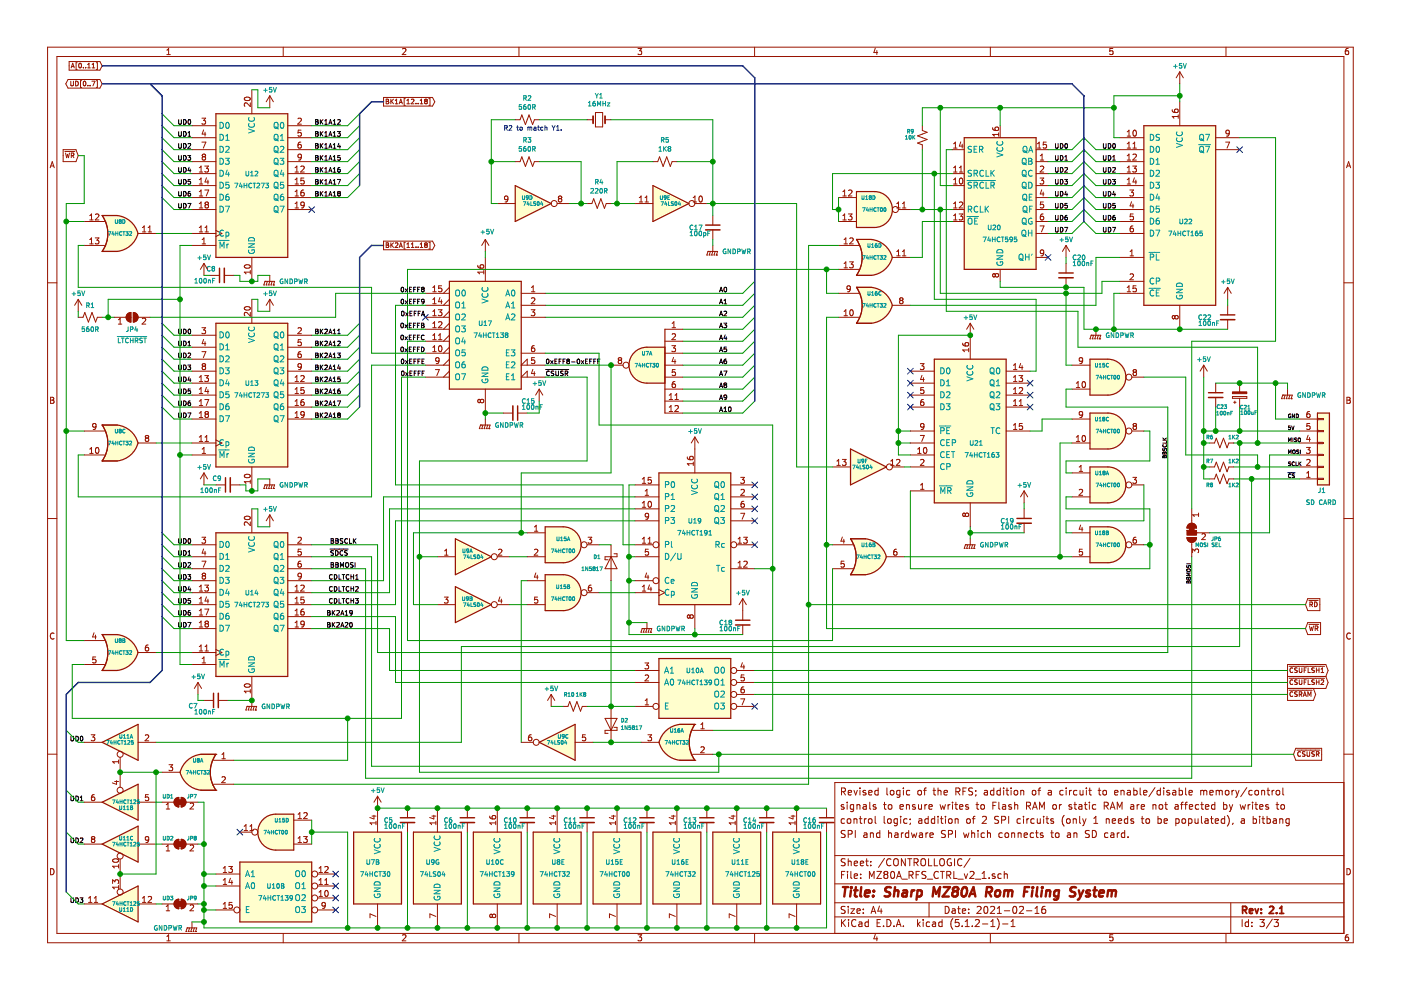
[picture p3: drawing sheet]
<svg xmlns="http://www.w3.org/2000/svg" width="297mm" height="210mm" viewBox="0 0 297 210" stroke-linecap="round" stroke-linejoin="round" font-family="sans-serif">
<g fill="#fffecd" stroke="#fffecd" stroke-width=".25">
<path d="M96.6 114.2l7.6 3.8-7.6 3.9z"/>
<path d="M96.6 124.4l7.6 3.8-7.6 3.8z"/>
<path d="M114.3 157.4l7.6-3.8v7.6z"/>
<path d="M109.2 39.3l7.7 3.9-7.7 3.8z"/>
<path d="M138.4 39.3l7.7 3.9-7.7 3.8z"/>
<path d="M180.3 95.2l7.6 3.8-7.6 3.8z"/>
<path d="M21.7 191.7l7.6-3.8v7.6z"/>
<path d="M21.7 179l7.6-3.8v7.6z"/>
<path d="M21.7 170.1l7.6-3.8v7.6z"/>
<path d="M21.7 157.4l7.6-3.8v7.6z"/>
<path d="M87.7 176.4h10.1v15.3h-10.1z" fill-rule="evenodd"/>
<path d="M45.8 24.1h15.2v30.5h-15.2z" fill-rule="evenodd"/>
<path d="M45.8 113h15.2v30.4h-15.2z" fill-rule="evenodd"/>
<path d="M139.7 139.6h15.2v12.7h-15.2z" fill-rule="evenodd"/>
<path d="M100.4 176.4h10.1v15.3h-10.1z" fill-rule="evenodd"/>
<path d="M45.8 68.5h15.2v30.5h-15.2z" fill-rule="evenodd"/>
<path d="M75 176.4h10.1v15.3h-10.1z" fill-rule="evenodd"/>
<path d="M139.7 100.3h15.2v27.9h-15.2z" fill-rule="evenodd"/>
<path d="M119.4 111.7a3.8 3.8 0 0 1 3.8 3.8 3.8 3.8 0 0 1-3.8 3.8z" fill-rule="evenodd"/>
<path d="M115.6 111.7h3.8v7.6h-3.8z" fill-rule="evenodd"/>
<path d="M119.4 121.9a3.8 3.8 0 0 1 3.8 3.8 3.8 3.8 0 0 1-3.8 3.8z" fill-rule="evenodd"/>
<path d="M115.6 121.9h3.8v7.6h-3.8z" fill-rule="evenodd"/>
<path d="M134.5 74.7a3.8 3.8 0 0 1 2.7-1.1v7.6a3.8 3.8 0 0 1-3.6-2.3 3.8 3.8 0 0 1 .9-4.2z" fill-rule="evenodd"/>
<path d="M137.2 73.6h3.8v7.6h-3.8z" fill-rule="evenodd"/>
<path d="M95.3 59.7h15.2v22.8h-15.2z" fill-rule="evenodd"/>
<path d="M24.8 134.5a5.2 5.2 0 0 1 4.5 3.8l-5 1.4z" fill-rule="evenodd"/>
<path d="M24.3 137l5 1.4a5.2 5.2 0 0 1-4.5 3.8z" fill-rule="evenodd"/>
<path d="M24.8 90.1a5.2 5.2 0 0 1 4.5 3.8l-5 1.3z" fill-rule="evenodd"/>
<path d="M24.3 92.6l5 1.4a5.2 5.2 0 0 1-4.5 3.8z" fill-rule="evenodd"/>
<path d="M24.8 45.7a5.2 5.2 0 0 1 4.5 3.8l-5 1.3z" fill-rule="evenodd"/>
<path d="M24.3 48.2l5 1.3a5.2 5.2 0 0 1-4.5 3.8z" fill-rule="evenodd"/>
<path d="M204.4 29.2h15.3v27.9h-15.3z" fill-rule="evenodd"/>
<path d="M242.5 26.7h15.2v38h-15.2z" fill-rule="evenodd"/>
<path d="M198.1 76.2h15.2v30.4h-15.2z" fill-rule="evenodd"/>
<path d="M234.9 99a3.8 3.8 0 0 1 3.8 3.8 3.8 3.8 0 0 1-3.8 3.8z" fill-rule="evenodd"/>
<path d="M231.1 99h3.8v7.6h-3.8z" fill-rule="evenodd"/>
<path d="M234.9 111.7a3.8 3.8 0 0 1 3.8 3.8 3.8 3.8 0 0 1-3.8 3.8z" fill-rule="evenodd"/>
<path d="M231.1 111.7h3.8v7.6h-3.8z" fill-rule="evenodd"/>
<path d="M234.9 87.6a3.8 3.8 0 0 1 3.8 3.8 3.8 3.8 0 0 1-3.8 3.8z" fill-rule="evenodd"/>
<path d="M231.1 87.6h3.8v7.6h-3.8z" fill-rule="evenodd"/>
<path d="M185.4 40.6a3.8 3.8 0 0 1 3.8 3.8 3.8 3.8 0 0 1-3.8 3.8z" fill-rule="evenodd"/>
<path d="M181.6 40.6h3.8v7.6h-3.8z" fill-rule="evenodd"/>
<path d="M125.7 176.4h10.2v15.3h-10.2z" fill-rule="evenodd"/>
<path d="M183.5 114.2a5.2 5.2 0 0 1 4.4 3.8l-5 1.4z" fill-rule="evenodd"/>
<path d="M182.9 116.7l5 1.4a5.2 5.2 0 0 1-4.4 3.8z" fill-rule="evenodd"/>
<path d="M184.8 60.9a5.2 5.2 0 0 1 4.4 3.8l-5 1.4z" fill-rule="evenodd"/>
<path d="M184.2 63.4l5 1.4a5.2 5.2 0 0 1-4.4 3.8z" fill-rule="evenodd"/>
<path d="M184.8 50.8a5.2 5.2 0 0 1 4.4 3.8l-5 1.3z" fill-rule="evenodd"/>
<path d="M184.2 53.3l5 1.3a5.2 5.2 0 0 1-4.4 3.8z" fill-rule="evenodd"/>
<path d="M140.8 155.3a5.2 5.2 0 0 1 3.3-1.7l.6 5.1-5-1.3 .3-.8z" fill-rule="evenodd"/>
<path d="M139.7 157.4l5-1.3-.6 5.1a5.2 5.2 0 0 1-4.4-3.8z" fill-rule="evenodd"/>
<path d="M279.3 87.6h2.6v15.2h-2.6z" fill-rule="evenodd"/>
<path d="M138.4 176.4h10.2v15.3h-10.2z" fill-rule="evenodd"/>
<path d="M151.1 176.4h10.2v15.3h-10.2z" fill-rule="evenodd"/>
<path d="M113.1 176.4h10.1v15.3h-10.1z" fill-rule="evenodd"/>
<path d="M50.9 182.8h15.2v12.7h-15.2z" fill-rule="evenodd"/>
<path d="M163.8 176.4h10.2v15.3h-10.2z" fill-rule="evenodd"/>
<path d="M234.9 76.2a3.8 3.8 0 0 1 3.8 3.8 3.8 3.8 0 0 1-3.8 3.8z" fill-rule="evenodd"/>
<path d="M231.1 76.2h3.8v7.6h-3.8z" fill-rule="evenodd"/>
<path d="M55.8 173.7a3.8 3.8 0 0 1 2.7-1.1v7.6a3.8 3.8 0 0 1-3.5-2.3 3.8 3.8 0 0 1 .8-4.2z" fill-rule="evenodd"/>
<path d="M58.5 172.6h3.8v7.6h-3.8z" fill-rule="evenodd"/>
<path d="M39.3 161.7a5.2 5.2 0 0 1 3.3-1.8l.6 5.2-5-1.4 .2-.7z" fill-rule="evenodd"/>
<path d="M38.2 163.8l5-1.4-.6 5.2a5.2 5.2 0 0 1-4.4-3.8z" fill-rule="evenodd"/>
</g>
<g fill="none" stroke="#981200" stroke-width=".25">
<path d="M45.8 24.1h15.2v30.5h-15.2zM109.2 39.3l7.7 3.9-7.7 3.8zM138.4 39.3l7.7 3.9-7.7 3.8zM204.4 29.2h15.3v27.9h-15.3zM242.5 26.7h15.2v38h-15.2zM21.7 45.7h3.1a5.2 5.2 0 0 1 4.5 3.8 5.2 5.2 0 0 1-4.4 3.8h-3.2a6.5 6.5 0 0 0 0-7.6zM95.3 59.7h15.2v22.8h-15.2zM181.6 40.6h3.8a3.8 3.8 0 0 1 3.8 3.8 3.8 3.8 0 0 1-3.8 3.8h-3.8zM184.8 58.4a5.2 5.2 0 0 0 4.4-3.8 5.2 5.2 0 0 0-4.4-3.8h-3.2a6.5 6.5 0 0 1 0 7.6h3.2M45.8 68.5h15.2v30.5h-15.2zM141 73.6h-3.8a3.8 3.8 0 0 0-3.8 3.8 3.8 3.8 0 0 0 3.8 3.8h3.8M141 69.8v17.8"/>
<path d="M184.8 60.9h-3.2a6.5 6.5 0 0 1 0 7.6h3.2a5.2 5.2 0 0 0 4.4-3.8 5.2 5.2 0 0 0-4.4-3.8M198.1 76.2h15.2v30.4h-15.2zM231.1 76.2h3.8a3.8 3.8 0 0 1 3.8 3.8 3.8 3.8 0 0 1-3.8 3.8h-3.8zM21.7 90.1h3.1a5.2 5.2 0 0 1 4.5 3.8 5.2 5.2 0 0 1-4.4 3.8h-3.2a6.5 6.5 0 0 0 0-7.6zM180.3 95.2l7.6 3.8-7.6 3.8zM231.1 99h3.8a3.8 3.8 0 0 1 3.8 3.8 3.8 3.8 0 0 1-3.8 3.8h-3.8zM231.1 87.6h3.8a3.8 3.8 0 0 1 3.8 3.8 3.8 3.8 0 0 1-3.8 3.8h-3.8zM279.3 87.6h2.6v15.2h-2.6zM45.8 113h15.2v30.4h-15.2zM96.6 114.2l7.6 3.8-7.6 3.9zM115.6 111.7h3.8a3.8 3.8 0 0 1 3.8 3.8 3.8 3.8 0 0 1-3.8 3.8h-3.8zM139.7 100.3h15.2v27.9h-15.2z"/>
<path d="M180.3 114.2h3.2a5.2 5.2 0 0 1 4.4 3.8 5.2 5.2 0 0 1-4.4 3.8l-3.2 .1a6.5 6.5 0 0 0 0-7.7zM231.1 111.7h3.8a3.8 3.8 0 0 1 3.8 3.8 3.8 3.8 0 0 1-3.8 3.8h-3.8zM21.7 134.5h3.1a5.2 5.2 0 0 1 4.5 3.9 5.2 5.2 0 0 1-4.4 3.8h-3.2a6.5 6.5 0 0 0 0-7.7zM96.6 124.4l7.6 3.8-7.6 3.8zM115.6 121.9h3.8a3.8 3.8 0 0 1 3.8 3.8 3.8 3.8 0 0 1-3.8 3.8h-3.8zM139.7 139.6h15.2v12.7h-15.2zM21.7 157.4l7.6-3.8v7.6zM42.6 159.9a5.2 5.2 0 0 0-4.4 3.8 5.2 5.2 0 0 0 4.4 3.8M42.6 159.9h3.2a6.5 6.5 0 0 0 0 7.6h-3.2M114.3 157.4l7.6-3.8v7.6zM144.1 153.6a5.2 5.2 0 0 0-4.4 3.8 5.2 5.2 0 0 0 4.4 3.8M144.1 153.6h3.2a6.5 6.5 0 0 0 0 7.6h-3.2"/>
<path d="M21.7 170.1l7.6-3.8v7.6zM21.7 179l7.6-3.8v7.6zM55.8 173.7a3.8 3.8 0 0 1 2.7-1.1h3.8v7.6h-3.8a3.8 3.8 0 0 1-3.5-2.3 3.8 3.8 0 0 1 .8-4.2zM75 176.4h10.1v15.3h-10.1zM87.7 176.4h10.1v15.3h-10.1zM100.4 176.4h10.1v15.3h-10.1zM113.1 176.4h10.1v15.3h-10.1zM125.7 176.4h10.2v15.3h-10.2zM138.4 176.4h10.2v15.3h-10.2zM151.1 176.4h10.2v15.3h-10.2zM163.8 176.4h10.2v15.3h-10.2zM21.7 191.7l7.6-3.8v7.6z"/>
<path d="M50.9 182.8h15.2v12.7h-15.2z"/>
</g>
<g fill="none" stroke="#981200" stroke-width=".21">
<path d="M10.1 10h276.8v189.9h-276.8zM12.1 12h272.8v185.9h-272.8zM14.4 16.9h6.8l.5 .9-.5 .9h-6.8l-.5-.9zM14.7 13h6.5l.5 1-.5 .9h-6.5zM15 17.2v.8l.2 .2 .4-.2v-.8M15.1 14.4l.3-1 .3 1M15.2 14.1h.5M16 17.2a.5 .5 0 0 1 .6 .5 .5 .5 0 0 1-.6 .5zM16.4 13.3h-.3v1.4h.3M16.8 13.5l.1-.1a.48 .48 0 0 1 .4 .5 .48 .48 0 0 1-.5 .4l-.1-.3zM17.3 17.1h-.2v1.4h.2M17.7 14.3v.1"/>
<path d="M17.7 17.3l.2-.1a.48 .48 0 0 1 .3 .5 .48 .48 0 0 1-.4 .5l-.1-.4zM18.2 14.3v.1M18.6 14.4h.5M18.6 13.7l.3-.3v1M18.6 18.1v.1M19.1 18.1v.1M19.5 17.2h.6l-.4 1M19.5 14.4h.6M19.5 13.7l.3-.3v1M20.4 17.1h.2v1.4h-.2M20.4 13.3h.2v1.4h-.2M35.4 11.6h.7"/>
<path d="M35.4 10.6l.4-.3v1.3M53.4 19v5.1M60 10v2M85.3 10.4l.5-.1 .3 .3-.8 1h.8M110 10v2M135.3 10.3h.8l-.5 .5 .4 .1v.5l-.2 .2-.5-.2M160 10v2M185.6 10.2l-.3 .9h.8M185.9 10.7v.9M210 10v2M235.9 10.3h-.6v.6l.6-.1v.6l-.1 .2-.5-.2M250.1 15.2v2.6"/>
<path d="M250.1 15.2l-.7 1.3M250.1 15.2l.8 1.3M259.9 10v2M285.9 10.3h-.4l-.2 .3-.1 .7 .3 .3 .4-.2v-.6h-.4l-.3 .2M10.6 35.6l.5-1.3 .4 1.3M10.7 35.2h.7M13.4 31.7h2.7l.5 1.3-.5 1.3h-2.7zM13.7 32.1h2.2M13.9 32.4l.2 1 .2-.7 .2 .7 .2-1M15.1 33l.5-.1v-.4l-.5-.1v1M15.3 33l.4 .4M40.7 36.8h5.1"/>
<path d="M40.7 39.3h5.1M40.7 26.7h5.1M40.7 29.2h5.1M40.7 31.7h5.1M40.7 34.3h5.1M42.3 35.6l.3-.4v1.3M42.3 38.1l.3-.4v1.3M42.3 36.5h.7M42.3 39h.7M42.8 25.1h.8l-.4 .4 .3 .2 .1 .4-.3 .2-.5-.1M42.8 30.1h.8l-.5 1.3M43.1 33.2l-.2-.2 .2-.3h.2l.3 .2-.3 .3"/>
<path d="M43.1 33.2l-.2 .3v.2l.2 .2h.4l.1-.2v-.2l-.3-.3M43.1 33.2h.2M43.2 27.5l-.3 .9h.7M43.4 35.2h.8l-.4 .5 .3 .1 .1 .5-.2 .2-.6-.1M43.5 28v.9M43.8 37.7l-.3 .9h.8M44.1 38.2v.8M51.9 20.7a.61 .61 0 0 1 .7-.2 .61 .61 0 0 1 .4 .6 .76 .76 0 0 1-1.2-.2zM53.1 21.8v.8l-.9-.8-.4 .3 .1 .4M57.2 20.3v2.5M57.2 20.3l-.8 1.3M57.2 20.3l.8 1.3"/>
<path d="M61 36.8h5.1M61 39.3h5.1M61 26.7h5.1M61 29.2h5.1M61 31.7h5.1M61 34.3h5.1M62.6 36.5h.7M62.6 35.6l.3-.4v1.3M62.6 38.1l.3-.4v1.3M62.6 39h.7M63.2 25.2l.5-.1 .2 .3-.8 .9h.8M63.8 35.3l.5-.1 .2 .4-.8 .9h.8"/>
<path d="M63.8 30.1h-.3a.79 .79 0 0 0-.1 1.3h.4l.1-.5-.2-.3h-.3l-.2 .3M63.8 27.6h-.6v.6l.5-.1 .2 .2v.3l-.2 .3-.5-.2M63.9 33.2l-.2 .3-.4-.1-.1-.2v-.4l.5-.1 .2 .2-.2 .9-.4 .1M64.4 37.7h-.6v.7l.5-.2 .2 .3v.3l-.2 .2-.5-.1M81.3 20.7h10.4l.5 .9-.5 .9h-10.4zM81.9 21h.3l.2 .2-.2 .3 .2 .3-.1 .2h-.4zM81.9 21.5h.3M82.9 21v1M83 21.5l.4 .5M83.4 21l-.5 .6M83.8 21.3l.3-.3v1M83.8 22h.6"/>
<path d="M84.6 22l.4-1 .3 1M84.7 21.7h.5M85.9 20.9h-.2v1.4h.2M86.3 22h.5M86.3 21.3l.2-.3v1M87.2 21.1l.4-.1 .2 .3-.6 .7h.6M88.2 21.9v.1M88.7 21.9v.1M89.1 22h.5M89.1 21.3l.3-.3v1M90.2 21.5l-.2 .1 .2 .4 .4-.2-.2-.3M90.2 21.5l-.2-.3 .2-.2 .4 .1-.2 .4"/>
<path d="M90.2 21.5h.2M90.9 20.9h.3v1.4h-.3M109.2 34.3h1.1l.3-1 .8 2 .8-2 .7 2 .4-1h1M109.2 25.4h1.1l.3-1 .8 2 .8-2 .7 2 .4-1h1M124.5 25.4h1.2M126.3 23.9h1.5v3h-1.5zM128.3 25.4h1.3M138.4 34.3h1.1l.3-1 .8 2 .8-2 .7 2 .4-1h1M195.6 26.7v1l1 .4-2.1 .7 2.1 .8-2.1 .7 1.1 .4v1M201.9 36.8h2.5M201.9 39.3h2.5M201.9 31.7h2.5"/>
<path d="M202.2 36.5h.7M202.2 39h.7M202.2 31.4h.7M202.2 35.6l.4-.4v1.3M202.2 30.5l.4-.4v1.3M202.2 38.1l.4-.4v1.3M203.4 36.5h.7M203.4 35.6l.4-.4v1.3M203.5 37.9l.2-.2a.67 .67 0 0 1 .5 .7 .67 .67 0 0 1-.5 .6l-.3-.5zM203.7 30.1l-.3 .9h.8M204 30.6v.8M210.5 27.1l.1 .4 .4 .2 .6-.1 .1-.5-.2-.2-.5 .2-.1 .3 .3 .3"/>
<path d="M211.7 28.2v.7M211.7 28.5h-1.2l.3 .4M212.1 26.7v2.5M219.7 36.8h2.5M219.7 39.3h2.5M219.7 31.7h2.5M219.7 34.3h2.5M219.9 31.4h.8M219.9 30.5l.4-.4v1.3M220.5 37.7h.8l-.4 .5 .3 .2 .1 .4-.3 .2-.5-.1M220.6 35.3l.4-.1 .3 .4-.8 .9h.8M220.6 33.9h.7"/>
<path d="M220.6 33l.3-.3v1.2M221.8 30.1h-.6v.6l.5-.1 .2 .3v.3l-.2 .2-.5-.1M237.4 36.8h5.1M237.4 39.3h5.1M237.4 29.2h5.1M237.4 31.7h5.1M237.4 34.3h5.1M239 36.5h.7M239 39h.7M239 28.9h.7M239 31.4h.7M239 33.9h.7"/>
<path d="M239 38.1l.4-.4v1.3M239 27.9l.4-.3v1.3M239 30.5l.4-.4v1.3M239 33l.4-.3v1.2M239 35.6l.4-.4v1.3M240.2 35.2h.7l-.4 .5 .4 .1v.5l-.2 .2-.5-.1M240.2 31.4h.7M240.2 32.8l.5-.1 .2 .3-.7 .9h.7M240.2 30.5l.4-.4v1.3M240.3 27.7l.2-.1a.67 .67 0 0 1 .5 .6 .67 .67 0 0 1-.5 .7l-.3-.5zM240.5 37.7l-.3 .9h.8M240.8 38.2v.8"/>
<path d="M248.5 23.3l.2 .4 .4 .2 .6-.1 .1-.5-.2-.2-.5 .2-.1 .3 .3 .3M249.8 24.3v.8M249.8 24.7h-1.3l.4 .4M250.1 21.6v5.1M257.7 29.2h5.1M257.7 31.7h5.1M259.9 30.1h.8l-.5 1.3M260.6 28.2l-.2 .2-.4-.1-.1-.1 .1-.5 .4-.1 .2 .2-.1 .9-.5 .2M285.5 35.6l.4-1.3 .5 1.3M285.6 35.2h.6M10.1 60h2M17.9 52h4.3"/>
<path d="M17.9 47h4.3M19 51.7h.8M19 45.7l.4-.3v1.2M19 50.8l.4-.4v1.3M19 46.6h.8M20.2 50.4h.8l-.5 .5 .4 .2 .1 .4-.3 .2-.5-.1M20.2 45.5l.5-.1 .3 .3-.8 .9h.8M21.7 45.7h.1M21.7 53.3h.1M21.7 45.7h3.1M21.7 45.7a6.6 6.6 0 0 1 0 7.6M21.7 53.3h3.1"/>
<path d="M29.3 49.5h3.8M30.2 49.2h.7M30.2 48.3l.4-.4v1.3M31.4 49.2h.7M31.4 48.3l.4-.4v1.3M40.7 52h5.1M40.7 49.5h5.1M40.7 41.9h5.1M40.7 44.4h5.1M42.3 41.6h.7M42.3 49.2h.7M42.3 40.6l.3-.3v1.3"/>
<path d="M42.3 43.2l.3-.4v1.3M42.3 48.3l.3-.4v1.3M42.3 44.1h.7M42.9 51.7h.7M42.9 50.8l.3-.4v1.3M43.2 55.8v2.6M43.2 55.8l-.7 1.3M43.2 55.8l.8 1.3M43.4 40.3h.9l-.6 1.3M43.5 49.2h.7M43.5 48.3l.3-.4v1.3M43.7 43.4l-.2-.3 .2-.3h.3l.2 .3-.2 .3"/>
<path d="M43.7 43.4l-.2 .2v.4l.2 .1 .4-.1 .1-.1v-.3l-.2-.2M43.7 43.4h.3M44.5 58.4h2M45.8 48.9l1.2 .6-1.2 .6M47.6 58.4h2M51.9 56.3a.61 .61 0 0 1 .7-.2 .61 .61 0 0 1 .4 .6 .76 .76 0 0 1-1.2-.3zM53.1 57.3v.8M53.1 57.7h-1.3l.4 .4M53.4 54.6v5.1M56.2 59.7h.1M56.2 59.7h2l-.2 .7M56.2 59.7l-.3 .7"/>
<path d="M56.7 59.7l-.3 .7M57.2 58.4v1.3l-.3 .7M57.7 59.7l-.2 .7M61 41.9h5.1M61 44.4h5.1M62.6 41.6h.7M62.6 40.6l.3-.3v1.3M62.6 43.2l.3-.4v1.3M62.6 44.1h.7M64.4 40.3l-.4 .1-.2 .4v.6l.6 .1 .1-.2-.1-.5h-.4l-.2 .2M64.5 43.4l-.2 .2h-.4l-.1-.6 .5-.2 .2 .3-.1 .7-.1 .2-.4 .1M81.3 51.1h10.4l.5 .9-.5 1h-10.4z"/>
<path d="M81.9 51.5h.3l.2 .2-.2 .3 .2 .3-.1 .2h-.4zM81.9 52h.3M82.9 51.5v1M83 51.9l.4 .6M83.4 51.5l-.5 .5M83.8 51.6l.4-.1 .2 .3-.6 .7h.6M84.6 52.5l.4-1 .3 1M84.7 52.2h.5M85.9 51.4h-.2v1.4h.2M86.3 51.8l.2-.3v1M86.3 52.5h.5M87.2 52.5h.6"/>
<path d="M87.2 51.8l.3-.3v1M88.2 52.4v.1M88.7 52.4v.1M89.1 51.8l.3-.3v1M89.1 52.5h.5M90.2 51.9l-.2-.2 .2-.2 .4 .1-.2 .3M90.2 51.9l-.2 .2 .2 .4 .4-.2-.2-.4M90.2 51.9h.2M90.9 51.4h.3v1.4h-.3M101.3 56.3l.1 .4 .5 .2 .5-.1 .1-.5-.2-.2-.4 .2-.1 .3 .2 .3M102.6 57.7h-1.3l.4 .4M102.6 57.3v.8"/>
<path d="M102.9 50.8v2.5M102.9 54.6v5.1M102.9 50.8l-.8 1.2M102.9 50.8l.8 1.2M105.4 43.2h3.8M107.7 42.1l-.3 .2h-.3l-.1-.2v-.4l.4-.1 .3 .2-.2 .9-.4 .1M118.1 43.2h2.6M118.6 42.1l-.2-.2 .2-.3h.3l.2 .2-.2 .3M118.6 42.1l-.2 .2v.3l.2 .2h.4l.1-.2v-.3l-.2-.2M118.6 42.1h.3M124.5 43.2h1l.4-1.1 .7 2.1 .8-2.1 .8 2.1 .3-1h1.1M134.6 43.2h3.8"/>
<path d="M135.5 42.8h.8M135.5 41.9l.4-.3v1.2M136.8 42.8h.7M136.8 41.9l.3-.3v1.2M147 42.8h.7M147 41.9l.3-.3v1.2M147.3 43.2h2.6M148.3 41.7l.2-.1a.67 .67 0 0 1 .4 .6 .67 .67 0 0 1-.4 .6l-.3-.5zM149.9 54.1h.1M150.1 53.3h.1M150.1 53.3h2l-.2 .8M150.1 53.3l-.2 .8"/>
<path d="M150.4 54.1h.1M150.6 53.3l-.2 .8M150.9 54.1h.1M151.1 45.7v2M151.1 48.7v2.1M151.1 52v1.3l-.2 .8M151.4 54.1h.1M151.6 53.3l-.2 .8M151.9 54.1h.1M177.8 52h4.3M177.8 41.9h3.8M177.8 47h3.8"/>
<path d="M177.8 57.1h4.3M178.7 41.6h.7M178.7 40.6l.4-.3v1.3M178.7 46.6h.7M178.7 45.7l.4-.3v1.2M179 51.7h.7M179 55.9l.3-.4v1.3M179 50.8l.3-.4v1.3M179 56.8h.7M179.9 45.4h.8l-.5 .4 .4 .2 .1 .4-.3 .2-.5-.1M179.9 40.4l.5-.1 .3 .3-.8 1h.8M180.1 55.5h.8l-.4 .5 .3 .1 .1 .5-.2 .2-.6-.1"/>
<path d="M180.2 50.6l.5-.2 .2 .4-.8 .9h.8M181.6 50.8h.1M181.6 58.4h.1M181.6 58.4h3.2M181.6 50.8h3.2M181.6 50.8a6.6 6.6 0 0 1 0 7.6M189.2 54.6h3.8M190.1 44.1h.8M190.1 54.2h.8M190.1 43.2l.4-.4v1.3M190.1 53.3l.4-.3v1.2M190.5 44.4h2.5"/>
<path d="M191.3 44.1h.8M191.3 43.2l.4-.4v1.3M191.3 54.2h.8M191.3 53.3l.4-.3v1.2M201.9 44.4h2.5M201.9 47h2.5M202.2 44.1h.7M202.2 46.6h.7M202.2 43.2l.4-.4v1.3M202.2 45.7l.4-.3v1.2M203.3 45.4h.8l-.4 .4 .4 .2v.4l-.2 .2-.6-.1M203.4 43l.5-.2 .2 .4-.8 .9h.8"/>
<path d="M211 58.3l.2-.3h.3l.2 .3v.3l-.2 .1h-.3l-.2-.2M211 58.3l-.2-.3-.3 .3v.2l.2 .2 .3-.2M211 58.3v.2M212.1 57.1v2.6M219.7 49.5h2.5M219.7 41.9h2.5M219.7 44.4h2.5M219.7 47h2.5M219.7 54.6h2.5M220.5 47.9h.8l-.5 1.3M220.9 40.2l-.3 .9h.7M221.2 45.4h-.3a.79 .79 0 0 0-.1 1.2h.4l.1-.5-.3-.3h-.2l-.2 .3"/>
<path d="M221.2 40.7v.9M221.2 42.8h-.6v.6l.4-.1 .3 .3v.3l-.3 .2-.4-.1M221.3 53.5l-.3 .3-.3-.1-.1-.2v-.4l.4-.1 .3 .2-.2 .9-.4 .1M226 52v2.6M226 55.8v2.1M226 58.9v2M226 52l-.7 1.3M226 52l.8 1.3M237.4 49.5h5.1M237.4 41.9h5.1M237.4 44.4h5.1M237.4 47h5.1"/>
<path d="M237.4 54.6h5.1M237.4 59.7h5.1M239.5 40.3h.8l-.4 .5 .4 .1v.4l-.2 .3-.6-.2M239.6 58.2l.5-.1 .2 .3-.8 .9h.8M239.6 54.2h.7M239.6 53.3l.4-.3v1.2M239.9 42.8l-.3 .9h.8M240.2 47.9h-.2a.79 .79 0 0 0-.1 1.3l.3-.1 .1-.5-.2-.2h-.2l-.3 .2M240.2 43.3v.8M240.3 45.4h-.6l-.1 .6 .5-.2 .2 .3v.3l-.2 .2-.5-.1M284.9 60h2M16.6 63.5v2.5"/>
<path d="M16.6 67.3h1l.4-1 .7 2 .8-2 .8 2 .3-1h1.1M16.6 63.5l-.8 1.2M16.6 63.5l.7 1.2M24.2 67.3h2.5M25.1 68.7h.7M25.1 67.8l.4-.4v1.3M27 66.6l.8-.3v2a1.02 1.02 0 0 1-1-.6 1.02 1.02 0 0 1 .2-1.1zM28.3 66.3a1.02 1.02 0 0 1 1 1 1.02 1.02 0 0 1-1 1zM29.3 67.3h2.5M30.2 67.6l.4-.2 .3 .4-.8 .9h.8M40.7 71.1h5.1M40.7 73.6h5.1"/>
<path d="M40.7 76.2h5.1M40.7 78.7h5.1M42.3 80l.3-.4v1.3M42.8 69.5h.8l-.4 .5 .3 .1 .1 .4-.3 .2-.5-.1M42.8 74.6h.8l-.5 1.2M43.1 77.7l-.2-.3 .2-.3h.2l.3 .3-.3 .3M43.1 77.7l-.2 .2v.2l.2 .3 .4-.1 .1-.2v-.2l-.3-.2M43.1 77.7h.2M43.2 72l-.3 .9h.7M43.4 79.6h.8l-.4 .5 .3 .1 .1 .5-.2 .2-.6-.1M43.5 72.5v.8M51.9 65.1a.61 .61 0 0 1 .7-.1 .61 .61 0 0 1 .4 .6 .76 .76 0 0 1-1.2-.3z"/>
<path d="M53.1 66.2v.8l-.9-.8-.4 .3 .1 .5M53.4 63.5v5M55.9 60.4h.1M56.4 60.4h.1M56.9 60.4h.1M57.2 63.5v2.5M57.2 63.5l-.8 1.2M57.2 63.5l.8 1.2M57.5 60.4h.1M58 60.4h.1M61 71.1h5.1M61 73.6h5.1"/>
<path d="M61 76.2h5.1M61 78.7h5.1M62.6 80l.3-.4v1.3M63.2 69.6l.5-.1 .2 .3-.8 .9h.8M63.8 74.6h-.3a.79 .79 0 0 0-.1 1.2h.4l.1-.5-.2-.3h-.3l-.2 .3M63.8 79.8l.5-.2 .2 .4-.8 .9h.8M63.8 72h-.6v.6l.5-.1 .2 .3v.3l-.2 .2-.5-.1M63.9 77.7l-.2 .2-.4-.1-.1-.1v-.5l.5-.1 .2 .3-.2 .8-.4 .2M90.2 69.8h5.1M90.2 72.3h5.1M90.2 74.9h5.1M90.2 77.4h5.1"/>
<path d="M90.2 80h5.1M90.2 62.2h5.1M90.2 67.3h5.1M90.2 64.7h5.1M91.8 68.6l.3-.4v1.3M91.8 69.5h.7M91.8 72h.7M91.8 74.6h.7M91.8 61.9h.7M91.8 61l.3-.4v1.3M91.8 63.5l.3-.4v1.3M91.8 66l.3-.3v1.2"/>
<path d="M91.8 71.1l.3-.4v1.3M91.8 73.6l.3-.3v1.3M91.8 66.9h.7M91.8 64.4h.7M92.3 78.4h.8l-.5 1.2M92.9 65.7h.8l-.4 .5h.3M93 68.3l.5-.1 .2 .4-.8 .9h.8M93 72h.7M93 71.1l.3-.4v1.3M93.1 76.4l-.3 .2h-.3l-.1-.2v-.4l.4-.2 .3 .3-.2 .9-.4 .1M93.1 73.4l.2-.1a.67 .67 0 0 1 .4 .6 .67 .67 0 0 1-.4 .7l-.3-.5zM93.3 63.1l-.3 .9h.8"/>
<path d="M93.6 66.2v.1M93.6 63.6v.8M93.6 60.6h-.6v.6l.5-.1 .2 .2v.3l-.2 .3-.5-.2M93.6 66.3l.1 .4-.1 .2-.7-.1M95.3 73.6l-1.3 1.3M95.3 71.1l-1.3 1.2M95.3 68.5l-1.3 1.3M95.3 66l-1.3 1.3M95.3 63.5l-1.3 1.2M95.3 60.9l-1.3 1.3M95.3 78.7l-1.3 1.3M95.3 76.2l-1.3 1.2"/>
<path d="M110.5 74.9h5.1M110.5 62.2h5.1M110.5 67.3h5.1M110.5 64.7h5.1M111.8 77.4v-1.2l-1.3 1.2h5.1M111.8 80v-1.3l-1.3 1.3h5.1M112.6 65.7h.8l-.4 .5 .3 .1 .1 .4-.2 .2-.6-.1M112.7 61l.4-.4v1.3M112.7 61.9h.7M112.7 63.3l.5-.2 .2 .4-.8 .9h.8M113 78.3l-.3 .9h.8M113.3 73.3h-.2a.79 .79 0 0 0-.2 1.3l.4-.1 .1-.5-.2-.2h-.3l-.2 .2"/>
<path d="M113.3 78.8v.8M113.3 75.8h-.6v.6l.5-.1 .2 .3v.3l-.2 .2-.5-.1M129.6 77.4h2.5M131.3 76.4l-.2-.3 .2-.3h.3l.2 .3-.2 .3M131.3 76.4l-.2 .2v.3l.2 .2 .4-.1 .1-.1v-.3l-.2-.2M131.3 76.4h.3M141 69.8h3.8M141 72.3h3.8M141 74.9h3.8M141 77.4h3.8M141 80h3.8M142.4 73.3h.8l-.4 .5 .4 .1v.4l-.2 .3-.6-.2"/>
<path d="M142.5 68.6l.4-.4v1.3M142.5 69.5h.7M142.5 70.9l.5-.2 .2 .4-.8 .9h.8M142.8 75.8l-.3 .9h.8M143.1 76.3v.8M143.2 78.4h-.6l-.1 .6 .5-.2 .2 .3v.3l-.2 .2-.5-.1M177.8 62.2h4.3M177.8 67.3h4.3M179 66.9h.7M179 66l.3-.3v1.2M180.3 61.2l-.3 .2-.3-.1-.1-.1v-.5l.4-.1 .3 .2-.2 .9-.4 .2M180.3 65.8l.2-.1a.67 .67 0 0 1 .4 .6 .67 .67 0 0 1-.4 .6l-.3-.4z"/>
<path d="M181.6 60.9h.1M181.6 68.5h.1M181.6 60.9h3.2M181.6 60.9a6.6 6.6 0 0 1 0 7.6M181.6 68.5h3.2M189.2 64.7h3.8M191 63.7l-.3 .2v.3l.3 .2h.3l.2-.2v-.3l-.3-.2M191 63.7l-.3-.3 .3-.3h.2l.3 .3-.3 .3M191 63.7h.2M193 78.7h5.1M195.1 77.1h.8l-.4 .5 .3 .1 .1 .4-.2 .3-.6-.2M195.5 79.6l-.3 .9h.8"/>
<path d="M204.1 72.8l.1 .4 .5 .2 .6-.1v-.5l-.1-.2-.5 .2-.1 .3 .2 .3M205.4 73.8v.8M205.4 74.2h-1.3l.4 .4M205.7 68.5v7.7M205.7 68.5l-.8 1.3M205.7 68.5l.8 1.3M213.3 78.7h5.1M214.9 78.4h.7M214.9 77.5l.4-.4v1.3M214.9 80l.4-.4v1.3M216 79.6h.8l-.4 .5 .4 .1v.5l-.2 .2-.6-.1M216.4 77l-.3 .9h.8"/>
<path d="M216.7 77.5v.9M227.3 77.4h3.8M229.5 76.4l-.2 .2h-.4l-.1-.2 .1-.4 .4-.2 .2 .3-.1 .9-.5 .1M231.1 71.8h.1M231.3 71.1h.1M231.3 71.1h2.1l-.3 .7M231.3 71.1l-.2 .7M231.6 71.8h.1M231.9 71.1l-.3 .7M232.1 71.8h.1M232.4 69.8v1.3l-.3 .7M232.6 71.8h.1"/>
<path d="M232.9 71.1l-.3 .7M233.1 71.8h.1M237.4 62.2h5.1M239 61l.4-.4v1.3M239 61.9h.7M240 80h2.5M240.5 78.9l-.3 .3v.2l.3 .2h.3l.2-.2v-.2l-.3-.3M240.5 78.9l-.3-.2 .3-.3h.2l.3 .2-.3 .3M240.5 78.9h.2M240.9 60.6h-.6l-.1 .6 .5-.1 .2 .2v.3l-.2 .3-.5-.2M249.1 67.1l.2-.2h.3l.2 .2v.4l-.2 .1h-.3l-.2-.2M249.1 67.1l-.3-.2-.3 .2v.3l.3 .2 .3-.2"/>
<path d="M249.1 67.1v.3M250.1 64.7v5.1M255.2 77.4l-.8 1.3M255.2 77.4v2.6M255.2 77.4l.8 1.3M260.3 60.9v2.6M260.3 64.7v2.1M260.3 67.8v2M260.3 60.9l-.8 1.3M260.3 60.9l.7 1.3M10.7 84.2h.5l.2 .3-.2 .3 .3 .3-.3 .4h-.5zM10.7 84.8h.5"/>
<path d="M17.9 96.5h4.3M17.9 91.4h4.3M19 96.1h.8M19 95.2l.4-.3v1.2M20.4 90.3l-.3 .3-.3-.1-.2-.2 .1-.4 .4-.1 .3 .2-.2 .9-.4 .2M20.4 94.9h.1a.67 .67 0 0 1 .5 .6 .67 .67 0 0 1-.5 .6 .83 .83 0 0 1-.1-1.2zM21.7 90.1h.1M21.7 97.7h.1M21.7 90.1h3.1M21.7 90.1a6.6 6.6 0 0 1 0 7.6M21.7 97.7h3.1M29.3 93.9h3.8"/>
<path d="M31.1 92.9l-.3 .2v.3l.3 .2 .3-.1 .1-.1v-.3l-.2-.2M31.1 92.9l-.3-.3 .3-.3h.2l.2 .3-.2 .3M31.1 92.9h.2M40.7 96.5h5.1M40.7 93.9h5.1M40.7 81.2h5.1M40.7 83.8h5.1M40.7 86.3h5.1M40.7 88.8h5.1M42.3 82.5l.3-.3v1.2M42.3 85.1l.3-.4v1.3M42.3 87.6l.3-.3v1.2"/>
<path d="M42.3 92.7l.3-.4v1.3M42.3 93.6h.7M42.3 80.9h.7M42.3 83.4h.7M42.3 86h.7M42.3 88.5h.7M42.9 95.2l.3-.3v1.2M42.9 96.1h.7M43.4 84.7h.9l-.6 1.3M43.5 92.7l.3-.4v1.3M43.5 93.6h.7M43.7 87.8l-.2-.2 .2-.3h.3l.2 .2-.2 .3"/>
<path d="M43.7 87.8l-.2 .2v.4l.2 .1h.4l.1-.2v-.3l-.2-.2M43.7 87.8h.3M43.8 82.1l-.3 .9h.8M44.1 82.6v.8M45.8 93.3l1.2 .6-1.2 .7M53.4 99v5.1M61 81.2h5.1M61 83.8h5.1M61 86.3h5.1M61 88.8h5.1M62.6 87.6l.3-.3v1.2M62.6 82.5l.3-.3v1.2"/>
<path d="M62.6 85.1l.3-.4v1.3M62.6 80.9h.7M62.6 83.4h.7M62.6 86h.7M62.6 88.5h.7M64.4 84.7l-.4 .1-.2 .5v.6h.6l.1-.1-.1-.5-.4-.1-.2 .2M64.4 82.2h-.6v.6l.5-.1 .2 .2v.3l-.2 .2-.5-.1M64.5 87.8l-.2 .2h-.4l-.1-.6 .5-.1 .2 .2-.1 .7-.1 .3h-.4M101.6 90.9h.1M101.9 84.9l-.3-.2-.3 .2v.2l.3 .3 .3-.3M101.9 84.9l.2-.2h.2l.3 .2-.1 .4-.2 .1h-.2l-.2-.3M101.9 84.9v.2"/>
<path d="M101.9 90.1h.1M101.9 90.1h2l-.2 .8M101.9 90.1l-.3 .8M102.1 90.9h.1M102.4 90.1l-.3 .8M102.6 90.9h.1M102.9 82.5v5.1M102.9 88.8v1.3l-.3 .8M103.2 90.9h.1M103.4 90.1l-.2 .8M103.7 90.9h.1M106.7 87.6h2"/>
<path d="M109.8 87.6h2M114.3 82.5l-.7 1.3M114.3 82.5v2.5M114.3 82.5l.8 1.3M141 85h3.8M141 87.6h3.8M141 82.5h3.8M141.9 84.7h.7M141.9 87.3h.7M141.9 83.8l.4-.4v1.3M141.9 86.3l.4-.3v1.3M143.1 80.9h-.2a.79 .79 0 0 0-.1 1.3l.3-.1 .1-.5-.2-.2h-.2l-.3 .2"/>
<path d="M143.1 86.1l.5-.1 .2 .3-.7 1h.7M143.1 84.7h.7M143.1 83.8l.4-.4v1.3M145.7 96.9l.1 .4 .5 .2 .6-.1v-.5l-.1-.2-.5 .2-.1 .3 .3 .3M147 98v.7M147 98.3h-1.3l.4 .4M147.3 92.7v7.6M147.3 92.7l-.7 1.2M147.3 92.7l.8 1.2M176.5 99h3.8M177.4 98.7h.8M177.4 97.8l.4-.4v1.3"/>
<path d="M178.6 97.4h.8l-.4 .5 .3 .1 .1 .4-.3 .3-.5-.2M188.9 98.7h.7M188.9 97.8l.3-.4v1.3M189.2 99h2.5M190.1 97.5l.5-.1 .2 .4-.8 .9h.8M193 99h5.1M193 96.5h5.1M193 93.9h5.1M193 81.2h5.1M193 83.8h5.1M193 86.3h5.1M193 91.4h5.1"/>
<path d="M194.6 96.1h.7M194.6 95.2l.3-.3v1.2M195.1 92.3h.9l-.6 1.3M195.2 97.5l.5-.1 .2 .4-.8 .9h.8M195.8 84.7h-.2a.79 .79 0 0 0-.2 1.3l.4-.1 .1-.5-.2-.2h-.3l-.2 .2M195.8 80.1v.8M195.8 82.2h-.6v.6l.5-.1 .2 .2v.3l-.2 .2-.5-.1M195.9 95l.2-.1a.67 .67 0 0 1 .4 .6 .67 .67 0 0 1-.4 .6l-.3-.4zM195.9 90.3l-.2 .3-.4-.1-.1-.2v-.4l.5-.1 .2 .2-.2 .9-.4 .2M213.3 81.2h5.1M213.3 83.8h5.1M213.3 86.3h5.1"/>
<path d="M213.3 91.4h5.1M214.9 80.9h.7M214.9 83.4h.7M214.9 86h.7M214.9 91.1h.7M214.9 85.1l.4-.4v1.3M214.9 82.5l.4-.3v1.2M214.9 90.1l.4-.3v1.3M216.1 82.3l.5-.1 .2 .3-.8 .9h.8M216.1 86h.7M216.1 85.1l.3-.4v1.3M216.8 89.8h-.7v.6l.5-.1 .2 .2v.3l-.2 .3-.5-.2"/>
<path d="M227.3 93.9h3.8M227.3 88.8h3.8M227.3 82.5h3.8M228.2 93.6h.7M228.2 82.2h.7M228.2 81.3l.4-.4v1.3M228.2 92.7l.4-.4v1.3M228.8 99.9h.7M228.8 99l.4-.3v1.2M229.5 92.5l.2-.2a.67 .67 0 0 1 .5 .7 .67 .67 0 0 1-.5 .6l-.3-.5zM229.5 81l.2-.1a.67 .67 0 0 1 .5 .6 .67 .67 0 0 1-.5 .7l-.3-.5zM229.5 87.8l-.2 .2h-.4l-.1-.2 .1-.4 .4-.1 .2 .2-.1 .9-.5 .1"/>
<path d="M240 91.4h2.5M240.5 90.3l-.3 .3v.2l.3 .3 .3-.1 .2-.2v-.2l-.3-.3M240.5 90.3l-.3-.2 .3-.3h.2l.3 .2-.3 .3M240.5 90.3h.2M256.5 99h1l.4-1 .7 2 .8-2 .8 2 .3-1h1.1M256.5 93.9h1l.4-1 .7 2 .8-2 .8 2 .3-1h1.1M257.7 81.2v2.1M257.7 84.3v2M261.3 84.1h3v.4h-3zM261.6 85.3h.5M261.8 85v.5M262.8 81.2v1.9"/>
<path d="M262.8 84.5v1.8M271.7 84.5h.1M272 83.8h.1M272 83.8h2l-.3 .7M272 83.8l-.3 .7M272.2 84.5h.1M272.5 83.8l-.3 .7M272.7 84.5h.1M273 82.5v1.3l-.3 .7M273.2 84.5h.1M273.5 83.8l-.3 .7M273.7 84.5h.1"/>
<path d="M275.5 99h3.8M275.5 96.5h3.8M275.5 93.9h3.8M275.5 88.8h3.8M275.5 91.4h3.8M277 94.9h.8l-.5 .4 .4 .2 .1 .4-.3 .2-.5-.1M277 97.5l.5-.1 .3 .4-.8 .9h.8M277.3 92.3l-.3 .9h.8M277.7 87.3h-.3a.79 .79 0 0 0-.1 1.2h.4l.1-.5-.3-.3h-.2l-.3 .3M277.7 92.8v.8M277.7 89.8h-.6l-.1 .6 .5-.1 .3 .2v.3l-.3 .3-.5-.2M279.3 88.7h1.3v.3h-1.3z"/>
<path d="M279.3 91.3h1.3v.2h-1.3zM279.3 93.8h1.3v.3h-1.3zM279.3 96.3h1.3v.3h-1.3zM279.3 98.9h1.3v.2h-1.3zM285.6 84.2h.4l.3 .3-.3 .3 .3 .3-.2 .4h-.5zM285.6 84.8h.4M10.1 109.9h2M40.7 118h5.1M40.7 115.5h5.1M42.8 113.9h.8l-.4 .5 .3 .1 .1 .4-.3 .3-.5-.2M42.8 119h.8l-.5 1.3M43.2 116.4l-.3 .9h.7"/>
<path d="M43.2 100.3v2.5M43.2 100.3l-.7 1.2M43.2 100.3l.8 1.2M43.5 116.9v.8M45.8 102.8h2M48.8 102.8h2.1M51.9 100.7a.61 .61 0 0 1 .7-.2 .61 .61 0 0 1 .4 .6 .76 .76 0 0 1-1.2-.2zM51.9 109.6a.61 .61 0 0 1 .7-.2 .61 .61 0 0 1 .4 .6 .76 .76 0 0 1-1.2-.3zM53.1 101.8v.7M53.1 110.7v.7l-.9-.7-.4 .2 .1 .5M53.1 102.1h-1.3l.4 .4M53.4 107.9v5.1"/>
<path d="M55.9 103.6h.1M56.2 102.8h.1M56.2 102.8h2l-.2 .8M56.2 102.8l-.3 .8M56.4 103.6h.1M56.7 102.8l-.3 .8M56.9 103.6h.1M57.2 109.2l-.8 1.2M57.2 101.5v1.3l-.3 .8M57.2 109.2v2.5M57.2 109.2l.8 1.2M57.5 103.6h.1"/>
<path d="M57.7 102.8l-.2 .8M58 103.6h.1M61 118h5.1M61 115.5h5.1M63.2 114l.5-.1 .2 .4-.8 .9h.8M63.8 119h-.3a.79 .79 0 0 0-.1 1.3l.4-.1 .1-.5-.2-.2h-.3l-.2 .2M63.8 116.4h-.6v.7l.5-.2 .2 .3v.3l-.2 .2-.5-.1M92.7 118h3.9M94.3 117.7h.7M94.3 116.8l.3-.4v1.3M105.4 118h2.6M105.7 116.6l.5-.2 .2 .4-.8 .9h.8"/>
<path d="M111.8 118h3.8M111.8 113h3.8M113.3 116.6l.5-.2 .2 .4-.7 .9h.7M113.3 112.6h.7M113.3 111.7l.4-.3v1.2M124.5 115.5h2.5M124.7 113.9h.8l-.5 .5 .4 .1 .1 .4-.3 .3-.5-.2M129.6 118l1.2 2.6h-2.5zM129.6 115.5v7.6M130.2 117.4h.6v.6h-2.5v.7h.6M134.6 118h5.1M134.6 115.5h3.8"/>
<path d="M134.6 105.4h5.1M134.6 107.9h5.1M134.6 102.8h5.1M134.6 110.4h5.1M136.2 101.6l.4-.4v1.3M136.2 115.2h.7M136.2 107.6h.7M136.2 106.6l.4-.3v1.3M136.2 114.3l.4-.4v1.3M136.2 102.5h.7M136.8 104.1l.4-.3v1.2M136.8 105h.7"/>
<path d="M137.4 115.2h.7M137.4 114.3l.4-.4v1.3M137.4 116.4h-.5l-.1 .7 .5-.2 .2 .3v.3l-.2 .2-.5-.1M137.5 109.4l-.2 .2h-.4l-.1-.2 .1-.4 .4-.2 .2 .3-.2 .9-.4 .1M137.6 106.4l.1-.1a.67 .67 0 0 1 .4 .6 .67 .67 0 0 1-.4 .7 .83 .83 0 0 1-.1-1.2zM138.1 101.2h-.7v.6l.5-.1 .2 .2v.4l-.2 .2-.5-.1M154.9 105.4h5.1M154.9 107.9h5.1M154.9 102.8h5.1M154.9 110.4h5.1M156.2 115.5h3.8M156.5 115.2h.7"/>
<path d="M156.5 114.3l.4-.4v1.3M156.5 119.3l.4-.3v1.3M157 101.2h.8l-.4 .5 .4 .1v.5l-.2 .2-.6-.1M157 108.8h.9l-.6 1.3M157.1 103.9l.5-.1 .2 .3-.8 .9h.8M157.7 113.9h.7l-.4 .5 .4 .1v.4l-.2 .3-.5-.2M157.7 119.1l.5-.1 .2 .3-.7 1h.7M157.7 106.3h-.2a.79 .79 0 0 0-.2 1.3l.4-.1 .1-.5-.2-.2h-.3l-.2 .2M176.5 115.5h4.3M178.6 113.9l-.3 .8h.8M178.9 114.3v.9M179 119h-.6l-.1 .6 .5-.1 .2 .2v.3l-.2 .3-.5-.2"/>
<path d="M180.3 114.2h.1M180.3 114.2h3.2M180.3 114.2a6.6 6.6 0 0 1 0 7.7M187.9 118h3.8M190.1 116.4h-.3a.79 .79 0 0 0-.1 1.3h.4l.1-.5-.3-.3h-.2l-.2 .3M193 104.1h5.1M195.2 103.8h.7M195.2 102.8l.4-.3v1.3M204.4 116.3h.1M204.7 109l-.3-.2-.3 .2v.3l.3 .2 .3-.2M204.7 109l.2-.2h.3l.2 .2-.1 .4-.1 .1h-.3l-.2-.2M204.7 109v.3"/>
<path d="M204.7 115.5h.1M204.7 115.5h2l-.2 .8M204.7 115.5l-.3 .8M204.9 116.3h.1M205.2 115.5l-.3 .8M205.5 116.3h.1M205.7 106.6v5.1M205.7 114.2v1.3l-.2 .8M206 116.3h.1M206.2 115.5l-.2 .8M206.5 116.3h.1M217.1 104.1v2.5"/>
<path d="M217.1 107.9v2M217.1 110.9v2.1M217.1 104.1l-.7 1.3M217.1 104.1l.8 1.3M227.3 118h3.8M227.3 105.4h3.8M227.3 113h3.8M227.3 100.3h3.8M228.8 103.9l.5-.1 .2 .3-.7 .9h.7M229.1 111.3l-.3 .9h.8M229.4 111.8v.8M229.5 116.4h-.6l-.1 .7 .5-.2 .2 .3v.3l-.2 .2-.5-.1"/>
<path d="M240 115.5h2.5M240 102.8h2.5M240.2 101.2h.8l-.5 .5 .4 .1 .1 .5-.3 .2-.5-.1M240.8 113.9h-.2a.79 .79 0 0 0-.1 1.3l.3-.1 .2-.5-.3-.2h-.2l-.3 .2M251.7 114h2a1.02 1.02 0 0 1-1 1 1.02 1.02 0 0 1-1-1zM252 111.2a1.02 1.02 0 0 1 1.1-.2 1.02 1.02 0 0 1 .6 1h-2zM252.7 107.9v3M252.7 115v3M252.8 117.2v-.8l.5 .4 .2-.3 .4-.1 .2 .2-.1 .6M253.7 113h2.8M254.1 108.8v.7M254.1 109.2h-1.3l.4 .3"/>
<path d="M254.8 113.3l.5-.2 .3 .4-.8 .9h.8M256.5 101.5h1l.4-1 .7 2.1 .8-2.1 .8 2.1 .3-1.1h1.1M275.5 101.5h3.8M277 101.2h.8M277 100.3l.4-.4v1.3M279.3 101.4h1.3v.3h-1.3zM284.9 109.9h2M11.5 134.3a.58 .58 0 0 0-.8 .5 .58 .58 0 0 0 .8 .6M17.9 135.8h4.3M19.9 134.2l-.3 .9h.8M20.2 134.6v.9M20.3 139.3h-.6l-.1 .6 .5-.1 .3 .2v.3l-.3 .3-.5-.2"/>
<path d="M21.7 134.5h.1M21.7 134.5h3.1M21.7 134.5a6.6 6.6 0 0 1 0 7.7M29.3 138.4h3.8M30.9 137.4l-.1 .1M30.9 137.3v.1M31.4 136.8h-.2a.79 .79 0 0 0-.1 1.2h.3l.1-.5-.2-.3-.4 .1M40.7 128.2h5.1M40.7 138.4h5.1M40.7 125.7h5.1M40.7 130.7h5.1M40.7 133.3h5.1"/>
<path d="M40.7 120.6h5.1M40.7 123.1h5.1M42.3 127.9h.7M42.3 124.4l.3-.3v1.2M42.3 127l.3-.4v1.3M42.3 129.5l.3-.4v1.3M42.3 132l.3-.3v1.2M42.3 137.1l.3-.3v1.2M42.3 138h.7M42.3 125.3h.7M42.3 130.4h.7M42.3 132.9h.7"/>
<path d="M42.9 139.6l.3-.3v1.3M43.1 122.1l-.2-.3 .2-.3h.2l.3 .3-.3 .3M43.1 122.1l-.2 .2v.3l.2 .2 .4-.1 .1-.1v-.3l-.3-.2M43.1 122.1h.2M43.4 124.1h.8l-.4 .4 .3 .2 .1 .4-.2 .2-.6-.1M43.4 129.1h.9l-.6 1.3M43.5 137.1l.3-.3v1.2M43.5 138h.7M43.7 132.2l-.2-.2 .2-.3h.3l.2 .2-.2 .3M43.7 132.2l-.2 .3v.3l.2 .1h.4l.1-.2v-.2l-.2-.3M43.7 132.2h.3M43.8 126.5l-.3 .9h.8"/>
<path d="M44.1 127v.9M45.8 137.7l1.2 .7-1.2 .6M61 128.2h5.1M61 125.7h5.1M61 130.7h5.1M61 133.3h5.1M61 120.6h5.1M61 123.1h5.1M62.6 129.5l.3-.4v1.3M62.6 127.9h.7M62.6 124.4l.3-.3v1.2M62.6 127l.3-.4v1.3"/>
<path d="M62.6 132l.3-.3v1.2M62.6 125.3h.7M62.6 130.4h.7M62.6 132.9h.7M63.8 124.2l.5-.1 .2 .3-.8 .9h.8M63.9 122.1l-.2 .2h-.4l-.1-.2v-.5l.5-.1 .2 .3-.2 .9-.4 .1M64.4 129.1l-.4 .2-.2 .4v.6l.6 .1 .1-.2-.1-.5-.4-.1-.2 .3M64.4 126.6h-.6v.6l.5-.1 .2 .2v.3l-.2 .3-.5-.2M64.5 132.2l-.2 .3-.4-.1-.1-.6 .5-.1 .2 .2-.1 .7-.1 .3h-.4M92.7 128.2h3.9M94.2 126.6h.8l-.4 .5 .3 .1 .1 .4-.3 .3-.5-.2M105.4 128.2h2.6"/>
<path d="M106 126.5l-.3 .9h.8M106.3 127v.9M111.8 128.2h3.8M111.8 123.1h3.8M113.6 121.5l-.3 .9h.8M113.9 122v.8M114 126.6h-.6l-.1 .6 .5-.1 .2 .2v.3l-.2 .3-.5-.2M124.5 125.7h2.5M125.3 124.1h-.2a.79 .79 0 0 0-.1 1.2h.3l.2-.5-.3-.3h-.2l-.3 .3M134.6 125.7h5.1M134.6 123.1h3.8M135.9 134h.1"/>
<path d="M136.2 133.3h.1M136.2 133.3h2l-.3 .7M136.2 133.3l-.3 .7M136.2 125.3h.7M136.2 124.4l.4-.3v1.2M136.4 134h.1M136.7 133.3l-.3 .7M136.9 134h.1M137.1 121.5l-.3 .9h.8M137.2 132v1.3l-.3 .7M137.4 122v.8M137.4 134h.1"/>
<path d="M137.7 133.3l-.3 .7M137.7 124l-.3 .9h.8M137.9 134h.1M138 124.5v.8M139.7 125l1.3 .7-1.3 .6M146.3 130.6l.2-.2h.3l.2 .2-.1 .4-.1 .1h-.3l-.2-.3M146.3 130.6l-.3-.2-.3 .2v.2l.3 .3 .3-.3M146.3 130.6v.2M147.3 128.2v5.1M154.9 120.6h5.1M156.5 120.3h.7M157.5 126.9v4.6"/>
<path d="M157.5 132.5v2M157.5 126.9l-.8 1.3M157.5 126.9l.7 1.3M176.5 120.6h4.3M180.3 121.9h.1M180.3 121.9h3.2M277.3 132h2.7v2.5h-2.7l-.5-1.2zM277.3 126.9h2.5v2.6h-2.5l-.5-1.3zM277.5 132.4h2.1M277.5 127.3h2M277.6 132.7l.3 1 .2-.7 .1 .7 .3-1M277.7 128.2l.5-.1v-.4l-.5-.1v1"/>
<path d="M278 128.2l.3 .4M278.7 127.6a.5 .5 0 0 1 .6 .5 .5 .5 0 0 1-.6 .5zM278.8 133.2h.5l.1-.4-.6-.1v1M279.1 133.2l.3 .5M286.3 134.3a.58 .58 0 0 0-.8 .5 .58 .58 0 0 0 .8 .6M10.1 159.9h2M17.9 157.4h3.8M17.9 140.9h4.3M19.3 155.8h.8l-.4 .5 .3 .1 .1 .4-.2 .3-.6-.2M21.7 142.2h.1M21.7 142.2h3.1M29.3 157.4h3.8"/>
<path d="M30.8 155.9l.5-.1 .2 .3-.7 1h.7M40.7 140.9h5.1M42 144.7l-.8 1.3M42 144.7v2.5M42 144.7l.7 1.3M42.6 159.9h3.2M42.9 140.6h.7M43.2 148.5h2.1M45.8 159.9h.1M45.8 159.9a6.6 6.6 0 0 0 0 7.6M46.3 148.5h2M47 160l.4-.4v1.3"/>
<path d="M51.9 145.1a.61 .61 0 0 1 .7-.2 .61 .61 0 0 1 .4 .6 .76 .76 0 0 1-1.2-.2zM52.1 150.5h.1M52.4 149.8h.1M52.4 149.8h2l-.2 .7M52.4 149.8l-.3 .7M52.6 150.5h.1M52.9 149.8l-.3 .7M53.1 146.2v.7M53.1 146.6h-1.3l.4 .3M53.1 150.5h.1M53.4 143.4v6.4l-.3 .7M53.6 150.5h.1"/>
<path d="M53.9 149.8l-.3 .7M54.2 150.5h.1M110.5 157.4h2.6M112.6 155.8h-.2a.79 .79 0 0 0-.1 1.3l.3-.1 .2-.5-.3-.2h-.2l-.3 .2M116.9 147.2l-.8 1.3M116.9 147.2v2.6M116.9 147.2l.7 1.3M119.4 149.8h1l.4-1 .8 2 .7-2 .8 2 .4-1h1M121.9 157.4h3.8M124.1 155.8h-.6v.6l.4-.1 .3 .2v.3l-.3 .3-.4-.2M128.3 152.3h2.5l-1.2 2.6zM129.6 149.8v7.6"/>
<path d="M130.2 154.2h.6v.7h-2.5v.6h.6M134.6 149.8h3.8M134.6 144.7h5.1M134.6 142.2h5.1M135.9 157.4h3.8M136.7 140.6h.8l-.4 .4 .3 .2 .1 .4-.2 .2-.6-.1M136.8 148.5l.4-.3v1.2M136.8 149.4h.7M136.8 143.2l.5-.1 .2 .4-.8 .9h.8M137.4 155.8h.8l-.5 .5 .4 .1 .1 .4-.3 .3-.5-.2M144.1 153.6h3.2M146.8 159.9h4.3"/>
<path d="M146.8 154.9h4.3M147.3 153.6h.1M147.3 153.6a6.6 6.6 0 0 0 0 7.6M148.6 154.5h.7M148.6 153.6l.4-.3v1.2M148.6 158.5l.5-.2 .2 .4-.8 .9h.8M156.2 149.8h3.8M156.2 144.7h3.8M156.2 142.2h3.8M156.2 147.2h3.8M157 148.2h.9l-.6 1.2M157.4 140.5l-.3 .9h.8"/>
<path d="M157.7 141v.8M157.7 145.6h-.2a.79 .79 0 0 0-.2 1.3h.4l.1-.5-.2-.3h-.3l-.2 .3M157.8 143.1h-.6l-.1 .6 .5-.1 .2 .2v.3l-.2 .3-.5-.2M273 143.4h8.1M273.3 141.3h7.6M273.3 143.8h7.6M273.3 146.3h4.9M274.1 141.7h-.1a.44 .44 0 0 0-.5 .4 .44 .44 0 0 0 .6 .4M274.1 144.2h-.1a.44 .44 0 0 0-.5 .4 .44 .44 0 0 0 .6 .4M274.1 146.8l-.1-.1a.44 .44 0 0 0-.5 .5 .44 .44 0 0 0 .6 .4M274.7 158.7h5.5v2.5h-5.5l-.5-1.3zM275 159h4.9"/>
<path d="M275 141.7l-.3-.1-.2 .2 .1 .2 .4 .2v.3h-.5M275 144.2l-.3-.1-.2 .2 .1 .3 .4 .1v.4h-.5M275 146.7h-.3l-.2 .2 .1 .2 .4 .1v.4h-.5M275.5 141.6v.8l.1 .2 .4-.2v-.8M275.5 144.1v.9l.1 .1 .4-.1v-.9M275.5 147.2h.5v-.5h-.5v1M275.7 147.2l.3 .5M275.7 159.5v-.1a.44 .44 0 0 0-.6 .5 .44 .44 0 0 0 .6 .4M276.3 147.7l.3-1 .4 1M276.4 147.4h.5M276.5 142.1h.3M276.5 144.6h.3"/>
<path d="M276.7 159.4h-.4l-.2 .2 .1 .2 .4 .1v.4h-.5M277 141.6h-.5v1M277 144.1h-.5v1M277.1 159.4v.8l.2 .2 .4-.2v-.8M277.3 147.7v-1l.3 .7 .4-.7v1M277.3 141.6v1h.5M277.3 144.1v1h.5M278.7 159.4h-.4l-.2 .2 .1 .2 .4 .1v.4h-.5M278.7 141.7l-.4-.1-.2 .2 .1 .2 .4 .2v.3h-.5M278.7 144.2l-.4-.1-.2 .2 .1 .3 .4 .1v.4h-.5M279.1 159.9h.5v-.5h-.5v1M279.1 141.6v1"/>
<path d="M279.1 144.1v1M279.1 142.1h.6M279.1 144.6h.6M279.3 159.9l.4 .5M279.7 141.6v1M279.7 144.1v1M280.1 142.6h.5M280.1 141.9l.3-.3v1M280.1 144.2l.4-.1 .1 .3-.6 .7h.6M281.1 143.4l.5-1.2-.5-1.3h-8.1v7.6h5.5l.4-1.3-.4-1.2M281.1 143.4l.5 1.3-.5 1.3h-8.1M284.9 159.9h2"/>
<path d="M17.9 179h3.8M17.9 170.1h3.8M19.6 177.9l-.2-.2 .2-.3h.3l.2 .2-.2 .3M19.6 177.9l-.2 .3v.2l.2 .2h.4l.1-.2v-.2l-.2-.3M19.6 177.9h.3M20 168.5h-.2a.79 .79 0 0 0-.2 1.3l.4-.1 .1-.5-.2-.2h-.3l-.2 .2M24.3 165.7h.8M24.7 165.5v.8l-.9-.3M25.1 161.1v.8M25.1 161.5h-1.2l.3 .4M25.5 160.6v6.3M29.3 179h3.8"/>
<path d="M29.3 170.1h3.8M31.5 168.5h-.6l-.1 .6 .5-.1 .2 .2v.3l-.2 .3-.5-.2M31.5 177.9l-.2 .3-.4-.1-.1-.2 .1-.4 .4-.1 .2 .2-.1 .9-.5 .1M34.4 179h2.5M34.4 170.1h2.5M34.4 163.7h3.8M35.2 170.6l.4-.3v1.2M35.2 179.5l.4-.4v1.3M35.2 171.5h.8M35.8 162.1h.8l-.4 .5 .3 .1 .1 .5-.2 .2-.6-.1M37.2 178.3l.7-.3v2a1.02 1.02 0 0 1-.9-.6 1.02 1.02 0 0 1 .2-1.1zM37.2 169.4l.7-.3v2a1.02 1.02 0 0 1-.9-.6 1.02 1.02 0 0 1 .2-1.1z"/>
<path d="M38.4 178a1.02 1.02 0 0 1 1 1 1.02 1.02 0 0 1-1 1zM38.4 169.1a1.02 1.02 0 0 1 1 1 1.02 1.02 0 0 1-1 1zM39.4 179h2.6M39.4 170.1h2.6M40.3 179.3l.5-.2 .3 .4-.8 .9h.8M40.3 170.4l.5-.1 .3 .3-.8 .9h.8M42.6 167.5h3.2M45.3 161.2h4.3M45.3 166.3h4.3M45.8 167.5h.1M47 160.9h.8M47 164.8l.5-.1 .3 .3-.8 .9h.8"/>
<path d="M50.9 176.4h2.5M51.8 175.2l.4-.4v1.3M51.8 176.1h.7M53 176.1h.7M53 175.2l.3-.4v1.3M62.3 173.9h3.8M62.3 179h3.8M63.2 177.7l.4-.3v1.2M63.2 173.6h.7M63.2 172.6l.4-.3v1.3M63.2 178.6h.7M64.4 177.4h.7l-.4 .5 .4 .1v.4l-.2 .2-.5-.1"/>
<path d="M64.4 172.4l.5-.1 .2 .3-.7 1h.7M78.9 173h.8M79.3 172.9v.7l-.9-.3M79.7 174.5h-1.2l.3 .4M79.7 174.1v.8M80 168.8v7.6M80 168.8l-.7 1.3M80 168.8l.8 1.3M86.4 171.4v2M86.4 174.4v2M91.6 173h.8M92 172.9v.7l-.9-.3"/>
<path d="M92.4 174.1v.8M92.4 174.5h-1.3l.4 .4M92.7 171.4v5M99.1 171.4v2M99.1 174.4v2M103.8 173l.2 .5 .4 .1h.6l.1-.6-.2-.1-.5 .1-.1 .4 .3 .2M105.1 174.5h-1.3l.4 .4M105.1 174.1v.8M105.4 171.4v5M111.8 171.4v2M111.8 174.4v2M117 173h.8"/>
<path d="M117.4 172.9v.7l-.9-.3M117.8 174.5h-1.3l.4 .4M117.8 174.1v.8M118.1 171.4v5M124.5 171.4v2M124.5 174.4v2M129.7 173h.8M130.1 172.9v.7l-.9-.3M130.5 174.5h-1.3l.4 .4M130.5 174.1v.8M130.8 171.4v5M137.2 171.4v2"/>
<path d="M137.2 174.4v2M142.3 173h.9M142.8 172.9v.7l-.9-.3M143.2 174.5h-1.3l.4 .4M143.2 174.1v.8M143.5 171.4v5M144.1 161.2h3.2M147.3 161.2h.1M149.9 171.4v2M149.9 174.4v2M155 173h.9M155.4 172.9v.7l-.8-.3"/>
<path d="M155.9 174.5h-1.3l.4 .4M155.9 174.1v.8M156.2 171.4v5M162.6 171.4v2M162.6 174.4v2M167.7 173h.9M168.1 172.9v.7l-.9-.3M168.6 174.5h-1.3l.4 .4M168.6 174.1v.8M168.9 171.4v5M175.2 171.4v2M175.2 174.4v2"/>
<path d="M178.4 167.9l.7-.1 .2-.2-.2-.5h-.7v1.5M178.8 167.9l.5 .7M178.9 170.7l-.4-.1-.2 .2 .1 .2 .5 .2v.3h-.6M179.1 173.7l-.5-.1-.3 .3 .2 .6h.6M179.2 176.2l-.6-.1-.3 .3 .2 .3 .6 .3v.4l-.2 .2-.6-.1M179.6 170.1v.1M179.6 170.6v1M179.7 173.7l.2-.1 .4 .1 .1 .6-.1 .2-.4 .1-.2-.1zM179.8 176.9l.8-.1v-.6l-.2-.1h-.6v1.5M179.8 168.1l.8-.2-.1-.3h-.5l-.2 .2 .1 .7h.6M181 170.7l-.4-.1-.3 .3v.6l.3 .1 .4-.1M181 170.6v1.2l-.3 .3-.4-.1"/>
<path d="M181.1 173.7l.2-.1 .3 .1 .1 .9M181.1 173.6v1M181.1 167.6l.3 1 .4-1M181.3 176.1v1.5M181.7 170.6v1M181.7 170.7l.2-.1 .4 .1v.9M182.2 173.6h.6M182.3 167.1v.1M182.3 167.6v1M182.4 173.1v1.3l.4 .2M183 170.7h.6l.1 .9M183.2 176.7h.5l.1 .9"/>
<path d="M183.3 173.6v1M183.5 167.6h-.3l-.2 .2v.2l.5 .1v.4h-.5M183.7 173.6l-.4 .3M183.7 170.9l-.7 .3 .2 .4 .5-.1M183.8 176.9l-.5 .1-.2 .2 .2 .4 .5-.1M184.2 173.7l.2-.1 .4 .1 .1 .6-.1 .2-.4 .1-.2-.1zM184.2 168.1l.7-.2-.1-.3h-.4l-.2 .2 .1 .7h.5M184.4 170.1v1.3l.2 .2M184.5 176.7l.3-.1 .3 .1 .1 .9M184.5 176.6v1M185.6 173.1v1.3l.2 .2M185.7 170.7l-.4-.1-.2 .2 .1 .2 .5 .2v.3h-.6"/>
<path d="M186.2 167.6h-.4l-.3 .3 .1 .6h.6M186.2 167.1v1.5M186.5 176.7l-.4-.1-.3 .3 .2 .6h.5M186.5 176.1v1.5M187.3 170.6h.6M187.5 173.1v1.3l.2 .2M187.5 170.1v1.3l.4 .2M188 167.1v1.3l.2 .2M188.2 173.7l.3-.1 .4 .1v.8l-.2 .1-.5-.1zM188.4 176.7l.2-.1 .4 .1v.9M188.4 176.1v1.5M188.4 170.7l.2-.1 .4 .1v.8l-.2 .1-.4-.1z"/>
<path d="M188.8 167.7l.2-.1 .5 .1v.7l-.2 .2-.5-.2zM189.7 176.7h.6l.1 .9M190.2 173.7l-.4-.1-.3 .3 .2 .6h.5M190.2 173.6v1.2l-.2 .3-.4-.1M190.4 176.9l-.5 .1-.2 .2 .2 .4 .5-.1M190.8 167.6v1.3l-.3 .2-.3-.1M190.8 171.1l.7-.2v-.2l-.5-.1-.2 .2 .1 .7h.6M190.8 167.6h-.4l-.3 .3 .1 .5 .2 .2 .4-.1M191 173.1v.1M191 173.6v1M191.1 176.6v1M191.5 167.1v.1"/>
<path d="M191.5 167.6v1M191.5 176.6l-.4 .3M192.2 170.7l.2-.1 .3 .1 .1 .9M192.2 170.6v1M192.3 173.7l-.4-.1-.3 .3 .1 .6 .2 .1 .4-.1M192.7 176.7l-.4-.1-.4 .3 .1 .5 .3 .2 .4-.1M192.7 176.1v1.5M192.9 167.6h-.4l-.3 .3 .1 .6h.6M193 173.7v.1M193 174.5l-.1 .3M193.2 176.6l.3 1 .3-.7 .3 .7 .3-1M194 170.7l-.3-.1-.3 .2 .1 .2 .5 .2v.3h-.6"/>
<path d="M194.7 167.7l.2-.1 .4 .1 .1 .6-.2 .2-.3 .1-.2-.2zM194.7 170.6l.1 .9 .4 .1 .2-.1M194.8 173.7h.6l.1 .9M194.9 176.7h.6l.1 .9M195.4 170.6v1M195.5 173.9l-.6 .1-.2 .2 .2 .4 .6-.1M195.6 176.9l-.5 .1-.2 .2 .2 .4 .5-.1M195.8 167.6h.6M196.1 170.6v1M196.3 176.6v1M196.4 167.1l-.4 .2v1.3M196.5 170.6l-.4 .3"/>
<path d="M196.7 176.6l-.4 .3M196.8 173.7l-.4-.1-.3 .3 .1 .6 .2 .1 .4-.1M196.8 173.1v1.5M197 171.1l.7-.2-.1-.2-.4-.1-.2 .2v.7h.6M197.2 177.1l.7-.2-.1-.2-.4-.1-.2 .2v.7h.6M197.8 167.6h.6M198 167.1v1.3l.4 .2M198.2 173.7l-.5-.1-.2 .3 .1 .6h.6M198.2 173.1v1.5M198.9 167.7l.2-.1h.3l.1 1M198.9 173.1v.1M198.9 167.1v1.5"/>
<path d="M198.9 173.6v1M199.3 170.6l.3 1 .3-.7 .2 .7 .4-1M199.4 173.6h.5M199.6 173.1v1.3l.3 .2M200.1 168.1l.8-.2-.1-.3h-.4l-.3 .2 .1 .7h.6M200.5 176.2l-.6-.1-.3 .3 .1 .3 .7 .3v.4l-.3 .2-.5-.1M200.5 173.1v.1M200.5 173.6v1M201 170.6v1M201.1 176.9l.7-.1 .2-.2-.1-.4-.3-.1h-.5v1.5M201.2 173.7l.2-.1 .4 .1v.8l-.2 .1-.4-.1zM201.4 170.6l-.4 .3"/>
<path d="M202 170.1v.1M202 170.6v1M202.4 170.6h.6M202.5 173.6v1M202.5 173.7l.2-.1 .4 .1v.9M202.6 176.1v1.5M202.7 170.1v1.3l.3 .2M202.7 167.9l.7-.1 .1-.2-.1-.4-.2-.1h-.5v1.5M203 167.9l.5 .7M203.4 171.1l.8-.2-.1-.2-.4-.1-.3 .2 .1 .7h.6M204.2 167.8h.4M204.3 176.6l.3 1 .3-.7 .3 .7 .2-1"/>
<path d="M204.9 167.1h-.7v1.5M205 173.7l.2-.1 .5 .1v.8l-.3 .1-.4-.1zM205.3 170.7l-.4-.1-.2 .2 .1 .2 .5 .2v.3h-.6M206 176.7l.2-.1 .4 .1v.9M206 176.1v1.5M206.1 173.6h.6M206.2 167.1h-.5l-.3 .1v.4l.7 .3 .1 .4-.3 .3-.5-.1M206.7 173.1l-.3 .2v1.3M206.9 167.6v.2M206.9 170.6h.6M206.9 168.5l-.1 .3M207.2 170.1v1.3l.3 .2"/>
<path d="M207.4 176.1v.1M207.4 176.6v1M208 170.7l.2-.1 .5 .1v.8l-.3 .1-.4-.1zM208.3 173.2l.6-.1 .2 .1v.3l-.9 1.1h.9M208.7 167.6h.6l.1 1M208.7 176.7l-.4-.1-.3 .3 .1 .5 .2 .2 .4-.1M209.4 167.9l-.5 .1-.2 .2 .2 .4 .5-.1M209.4 176.7l.2-.1 .3 .1 .1 .9M209.4 176.1v1.5M210.5 170.8h.5M210.7 167.6h-.4l-.3 .3 .1 .5 .2 .2 .4-.1M210.7 167.1v1.5"/>
<path d="M211.2 170.1h-.7v1.5M211.7 173.2l-.6-.1-.2 .3v.3l.7 .3v.5l-.2 .1-.5-.1M211.8 170.1v1.3l.2 .2M212.1 167.1v1.5M212.1 167.6h-.5l-.2 .3v.5l.2 .2 .5-.1M212.4 173.9l.7-.1 .1-.2-.1-.4-.2-.1h-.5v1.5M212.5 176.7l-.4-.1-.3 .3 .1 .5 .2 .2 .4-.1M212.6 170.7h.5l.1 .9M212.8 167.1v.1M212.8 167.6v1M213.1 176.7l.2-.1 .5 .1v.7l-.2 .2-.5-.2zM213.2 170.9l-.5 .1-.2 .2 .2 .4 .5-.1"/>
<path d="M213.3 167.6h.6M213.5 167.1v1.3l.4 .2M213.9 173.1v1.5M214.4 167.1v.1M214.4 167.6v1M214.4 170.7l-.3-.1-.2 .2v.2l.5 .2v.3h-.5M214.5 176.7l.2-.1 .4 .1v.9M214.5 176.6v1M215.1 167.7l.2-.1 .4 .1v.7l-.2 .2-.4-.2zM215.1 170.1v1.5M215.1 170.7l.3-.1 .3 .1 .1 .9M215.9 176.7l.2-.1 .3 .1 .1 .9"/>
<path d="M215.9 176.6v1M216.3 173.7l-.4-.1-.3 .3 .1 .6 .2 .1 .4-.1M216.4 167.7l.2-.1h.4l.1 1M216.4 167.6v1M217 173.1v.1M217 173.6v1M217.1 177.1l.7-.2v-.2l-.4-.1-.3 .2 .1 .7h.6M217.6 170.9l.8-.1 .1-.2-.1-.4-.2-.1h-.6v1.5M217.7 173.6v1M218 170.9l.5 .7M218.1 173.6l-.4 .3M218.9 167.7l.2-.1 .5 .1v.7l-.3 .2-.4-.2z"/>
<path d="M218.9 171.6l.5-1.5 .5 1.5M219.1 171.2h.7M219.1 176.7l-.4-.1-.3 .3 .2 .6h.5M219.3 173.7l-.4-.1-.3 .3v.6l.3 .1 .4-.1M219.6 176.6h.5M219.8 176.1v1.3l.3 .2M219.9 173.6l.1 .9 .4 .1 .2-.1M220.1 167.6h.5M220.4 171.6v-1.5l.5 1.1 .5-1.1v1.5M220.6 173.6v1M220.6 167.1l-.3 .2v1.3M221.1 176.7l-.3-.1-.2 .2v.2l.5 .1v.4h-.5"/>
<path d="M221.3 173.1v.1M221.3 173.6v1M221.8 173.6h.5M222 173.1v1.3l.3 .2M222.3 167.6h.5l.1 1M222.8 176.6h.6M222.9 167.9l-.5 .1-.2 .2 .2 .4 .5-.1M223 176.1v1.3l.4 .2M223.3 170.7l.2-.1 .4 .1v.8l-.2 .1-.4-.1zM223.4 173.7l-.4-.1-.2 .2v.2l.6 .1v.4h-.6M223.8 176.7l.3-.1 .4 .1v.7l-.2 .2-.5-.2zM224.6 170.6v1"/>
<path d="M225.1 170.6l-.5 .3M225.4 167.6h-.4l-.3 .3 .1 .5 .2 .2 .4-.1M225.6 172.9a1.79 1.79 0 0 0 0 2.3M226 167.1v.1M226 167.6v1M226.2 173.7l.2-.1 .4 .1v.8l-.2 .1-.4-.1zM226.3 176.7h.6l.1 .9M226.8 167.6v1M227 176.9l-.5 .1-.2 .2 .2 .4 .5-.1M227.2 170.7l-.4-.1-.2 .2 .1 .2 .5 .2v.3h-.6M227.2 167.6l-.4 .3M227.5 173.7l.3-.1 .3 .1 .1 .9"/>
<path d="M227.5 173.6v1M227.7 176.7l.2-.1 .4 .1v.9M227.7 176.6v1M227.7 170.6h.6M227.9 170.1v1.3l.4 .2M228.3 167.6h-.4l-.3 .3 .1 .5 .2 .2 .4-.1M228.8 170.7h.5l.1 .9M228.9 173.1v1.3l.2 .2M229 167.6v.9l.4 .1 .2-.2M229.4 170.9l-.7 .3 .2 .4 .5-.1M229.5 173.6l.4 1M229.6 167.6v1"/>
<path d="M229.9 174.6l-.4 .5M229.9 170.6h.6M230.1 170.1v1.3l.4 .2M230.3 173.6l-.4 1M230.3 167.1v.1M230.3 167.6v1M230.8 167.6h.6M231 176.2l-.6-.1-.3 .3 .1 .3 .6 .2 .2 .2-.1 .3-.2 .2-.6-.1M231 170.1v.1M231 170.6v1M231 167.1v1.3l.4 .2M231.6 176.1a.76 .76 0 0 1 .9 .7 .76 .76 0 0 1-.9 .8z"/>
<path d="M231.9 174.6h.8M231.9 173.5l.4-.4v1.5M232.3 170.7l-.4-.1-.3 .3 .1 .6 .2 .1 .4-.1M232.8 167.6h.6M233 167.1v1.3l.4 .2M233.9 167.7l.2-.1 .4 .1v.7l-.2 .2-.4-.2zM234.1 170.9l.7-.1 .2-.2-.1-.4-.2-.1h-.6v1.5M234.5 170.9l.5 .7M234.5 173.7l.2-.1 .4 .1 .1 .9M234.5 173.6v1M234.9 176.7l-.4-.1-.3 .3v.5l.3 .2 .4-.1M235.4 171.6l.5-1.5 .5 1.5"/>
<path d="M235.5 176.7h.6l.1 .9M235.5 171.2h.7M235.8 174.1l.7-.2v-.2l-.5-.1-.2 .2 .1 .7h.6M236.2 176.9l-.7 .3 .2 .4 .5-.1M236.3 168.1l.7-.2v-.3h-.5l-.2 .2 .1 .7h.6M236.9 171.6v-1.5l.5 1.1 .5-1.1v1.5M236.9 176.6v1M237.1 174.1l.7-.2-.1-.2-.4-.1-.2 .2 .1 .7h.5M237.3 176.6l-.4 .3M237.7 167.7l.2-.1h.4v1M237.7 167.6v1M238.5 176.7l-.5-.1-.3 .3 .1 .5 .2 .2 .5-.1"/>
<path d="M238.5 176.1v1.5M239 167.6h.6l.1 1M239.1 173.7l-.4-.1-.3 .3 .1 .6 .2 .1 .4-.1M239.1 173.1v1.5M239.2 177.4v.2M239.7 167.9l-.5 .1-.2 .2 .2 .4 .5-.1M239.8 170.7h.5l.1 .9M240.3 173.7l-.3-.1-.2 .2v.2l.5 .1v.4h-.5M240.4 167.6h.4l.3 .3-.1 .6h-.6M240.4 167.1v1.5M240.4 170.9l-.5 .1-.2 .2 .2 .4 .5-.1M241.1 170.6v1"/>
<path d="M241.5 170.6l-.4 .3M241.7 167.1v1.3l.3 .2M242 171.1l.7-.2-.1-.2-.4-.1-.2 .2v.7h.6M242 173.6h.5M242.2 173.1v1.3l.3 .2M242.5 168.1l.7-.2-.1-.3h-.4l-.2 .2v.7h.6M243 173.7l.2-.1 .5 .1v.8l-.2 .1-.5-.1zM244.4 170.7l.3-.1 .3 .1 .1 .9M244.4 170.6v1M244.9 167l-1.3 1.9M245.5 173.7l.4-.1 .3 .3v.6l-.3 .1-.4-.1M245.5 173.1v1.5"/>
<path d="M245.8 170.7l.2-.1 .5 .1v.8l-.3 .1-.4-.1zM246 167.6h-.4l-.3 .3 .1 .6h.6M246 167.1v1.5M246.7 167.1v.1M246.7 167.6v1M246.8 174.1l.7-.2-.1-.2-.4-.1-.2 .2 .1 .7h.5M247 170.6h.5M247.2 170.1v1.3l.3 .2M248 167.6h-.4l-.2 .2v.2l.6 .1v.4h-.6M248.7 167.6h.5l.1 1M249.2 170.7h.5l.1 .9M249.3 173.7l.4-.1 .3 .3-.1 .6h-.6"/>
<path d="M249.3 173.6v1.5M249.3 167.9l-.7 .3 .2 .4 .5-.1M249.8 170.9l-.5 .1-.2 .2 .2 .4 .5-.1M250 167.6h.4l.3 .3v.5l-.3 .2-.4-.1M250 167.1v1.5M250.3 170.6h.6M250.7 173.7l.2-.1 .4 .1v.8l-.2 .1-.4-.1zM250.9 170.1l-.4 .2v1.3M251.1 170.6h.6M251.4 167.1v1.3l.2 .2M251.7 170.1l-.3 .2v1.3M252 173.7l.4-.1 .3 .3-.1 .6-.2 .1-.4-.1"/>
<path d="M252 173.6v1.5M252.1 168.1l.7-.2-.1-.3h-.4l-.2 .2 .1 .7h.5M252.2 171.1l.7-.2-.1-.2-.4-.1-.2 .2v.7h.6M253.4 173.6v.9l.4 .1 .2-.1M254 173.6v1M254.1 170.7l-.4-.1-.3 .3 .1 .6 .2 .1 .4-.1M254.6 167.7l.4-.1 .2 .2M254.6 170.6h.6M254.6 167.6v1M254.7 173.1v1.3l.2 .2M254.8 170.1v1.3l.4 .2M255.2 167.8v.8"/>
<path d="M255.2 167.8l.2-.2h.4l.1 1M255.5 173.7h.6v.9M255.6 171.1l.7-.2-.1-.2-.4-.1-.2 .2v.7h.6M256.1 173.9l-.5 .1-.2 .2 .2 .4 .5-.1M256.5 168.1l.7-.2-.1-.3h-.4l-.2 .2 .1 .7h.5M256.7 173.6h.5M256.9 173.1v1.3l.3 .2M257.6 170.7l-.5-.1-.2 .3v.6l.2 .1 .5-.1M257.6 170.1v1.5M257.6 174.1l.8-.2-.1-.2-.4-.1-.3 .2 .1 .7h.6M257.9 167.7l.4-.1 .2 .2M257.9 167.6v1"/>
<path d="M258.5 167.8l.2-.2h.4v1M258.5 167.8v.8M259.4 170.7l.5-.1 .2 .3-.1 .6h-.6M259.4 170.1v1.5M259.7 173.7l-.5-.1-.3 .3 .1 .6 .2 .1 .5-.1M259.7 173.1v1.5M259.9 167.7l.2-.1 .4 .1v.7l-.2 .2-.4-.2zM260.2 172.9a1.71 1.71 0 0 1 0 2.3M260.6 170.6l.4 1M261 171.6l-.4 .5M261.2 167.6v1M261.4 170.6l-.4 1"/>
<path d="M261.4 174.5l-.1 .3M261.6 167.6l-.4 .3M262 167.6l.3 1M262.3 168.6l-.3 .5M262.7 167.6l-.4 1M262.9 170.6l.3 1 .3-.7 .3 .7 .3-1M263.2 173.7h.6v.9M263.8 173.9l-.7 .3 .3 .4 .4-.1M264.3 167l-1.2 1.9M264.6 170.6v1M265.1 170.6l-.5 .3M265.5 167.6h-.4l-.3 .3 .1 .6h.6"/>
<path d="M265.6 170.1v.1M265.6 170.6v1M265.7 173.7l.4-.1 .3 .3v.6l-.3 .1-.4-.1M265.7 173.1v1.5M266.1 170.6h.5M266.1 167.7l.3-.1 .4 .1v.7l-.2 .2-.5-.2zM266.3 170.1v1.3l.3 .2M267.1 171.1l.7-.2-.1-.2-.4-.1-.2 .2v.7h.6M267.1 173.1v.1M267.1 173.6v1M267.5 167.7l.2-.1h.4v1M267.5 167.6v1"/>
<path d="M267.5 173.6h.6M267.8 173.1v1.3l.3 .2M268.6 167.6h.6M268.6 173.7l.4-.1 .4 .3-.1 .6-.3 .1-.4-.1M268.6 173.1v1.5M268.8 167.1v1.3l.4 .2M268.9 170.7l-.3-.1-.3 .2 .1 .2 .5 .2v.3h-.6M269.7 167.6v1M270 173.7h.5l.1 .9M270.1 167.6l-.4 .3M270.5 170.6h.6M270.6 167.7l.2-.1 .5 .1v.7l-.2 .2-.5-.2z"/>
<path d="M270.6 173.9l-.7 .3 .2 .4 .5-.1M270.8 170.1v1.3l.3 .2M271.3 173.7l.3-.1 .3 .1 .1 .9M271.3 173.6v1M271.6 170.7l.2-.1 .5 .1v.8l-.3 .1-.4-.1zM272 167.1v1.3l.2 .2M273.3 173.7l-.4-.1-.3 .3 .1 .6 .2 .1 .4-.1M273.3 173.6v1.2l-.2 .3-.4-.1M284.9 165.9h-107.9v32M10.7 184.2a.65 .65 0 0 1 .8 .6 .65 .65 0 0 1-.8 .7zM17.9 191.7h3.8M18.8 191.3h.7"/>
<path d="M18.8 190.4l.3-.3v1.2M20 190.4l.3-.3v1.2M20 191.3h.7M23.9 187.3v-.8l.5 .5 .1-.4 .4-.1 .2 .3-.1 .5M24 182.2a.61 .61 0 0 1 .7-.2 .61 .61 0 0 1 .4 .6 .76 .76 0 0 1-1.2-.2zM25.1 183.3v.7M25.1 187.8v.7M25.1 188.1h-1.2l.3 .4M25.1 183.7h-1.2l.3 .3M25.5 182.1v6.4M29.3 191.7h3.8M30.2 190.4l.4-.3v1.2"/>
<path d="M30.2 191.3h.7M31.4 190.2l.5-.1 .2 .3-.7 .9h.7M34.4 191.7h2.5M35.2 193.1h.8M35.2 192.2l.4-.4v1.3M35.2 180.4h.8M35.4 198.5l.4-.3v1.3M35.4 199.5h.7M37.2 190.9l.7-.3v2.1a1.02 1.02 0 0 1-.9-.6 1.02 1.02 0 0 1 .2-1.2zM38.4 190.6a1.02 1.02 0 0 1 1 1.1 1.02 1.02 0 0 1-1 1zM39.4 197.5h.1M39.4 191.7h2.6"/>
<path d="M39.7 196.7h.1M39.7 196.7l-.3 .8M39.7 196.7h2l-.2 .8M39.9 197.5h.1M40.2 196.7l-.3 .8M40.3 192l.5-.2 .3 .4-.8 .9h.8M40.4 197.5h.1M40.7 195.5v1.2l-.3 .8M41 197.5h.1M41.2 196.7l-.2 .8M41.5 197.5h.1M45.8 187.9h5.1"/>
<path d="M45.8 185.3h5.1M45.8 192.9h3.8M47.3 191.7l.4-.4v1.3M47.3 187.5h.8M47.3 185h.8M47.3 184.1l.4-.4v1.3M47.3 186.6l.4-.3v1.2M47.3 192.6h.8M48.5 183.7h.8l-.4 .5 .3 .1 .1 .5-.3 .2-.5-.1M48.9 186.2l-.4 .9h.8M49.2 186.7v.8M49.2 191.3h-.6l-.1 .6 .5-.1 .3 .3v.3l-.3 .2-.5-.1"/>
<path d="M60 197.9v2M67.4 190.4h3.8M67.4 187.9h3.8M67.4 185.3h3.8M67.4 192.9h3.8M67.6 190.1h.8M67.6 184.1l.4-.4v1.3M67.6 186.6l.4-.3v1.2M67.6 189.1l.4-.3v1.3M67.6 187.5h.8M67.6 185h.8M68.9 183.8l.4-.1 .3 .4-.8 .9h.8"/>
<path d="M68.9 187.5h.7M68.9 186.6l.3-.3v1.2M69 188.9l.2-.1a.67 .67 0 0 1 .4 .6 .67 .67 0 0 1-.4 .7l-.3-.5zM69 191.9l-.3 .2h-.3l-.2-.2 .1-.4 .4-.2 .3 .3-.2 .9-.4 .1M79.7 194.3l-1.2-.5v.8M80 191.7v5M85.3 198.3l.5-.1 .3 .3-.8 1h.8M92.4 194.3l-1.3-.5v.8M92.7 191.7v5M104.4 194.1l-.3-.3-.3 .3v.2l.3 .3 .3-.3M104.4 194.1l.2-.3h.3l.2 .3v.3l-.2 .2h-.3l-.2-.3M104.4 194.1v.2"/>
<path d="M105.4 191.7v5M110 197.9v2M117.8 194.3l-1.3-.5v.8M118.1 191.7v5M130.5 194.3l-1.3-.5v.8M130.8 191.7v5M135.3 198.2h.8l-.5 .5 .4 .1v.6l-.2 .1-.5-.1M143.2 194.3l-1.3-.5v.8M143.5 191.7v5M155.9 194.3l-1.3-.5v.8M156.2 191.7v5M160 197.9v2"/>
<path d="M168.6 194.3l-1.3-.5v.8M168.9 191.7v5M177 194.4h107.9M177 191.4h107.9M177 187.4h107.9M177 181.4h107.9M178.4 185.5h.5M178.4 195v1.5M178.6 195.6l.7 .9M179.1 184.8h-.7v1.5M179.2 182.1h-.6l-.3 .2 .2 .4 .6 .3v.4l-.2 .2-.6-.1M179.2 192.2h-.6l-.3 .2 .2 .4 .6 .3v.4l-.2 .2-.6-.1"/>
<path d="M179.3 195l-.9 .8M179.7 184.8v.1M179.7 185.3v1M179.8 182.1v1.5M179.8 192.2v.1M179.8 192.7v1M179.8 182.7l.2-.1h.4l.1 1M179.9 195v.1M179.9 195.5v1M180.4 184.8v1.3l.2 .2M180.4 192.7h.8l-.8 1h.8M181.1 185.8l.7-.2v-.3h-.5l-.2 .2 .1 .7h.6"/>
<path d="M181.1 183.1l.7-.2v-.3h-.5l-.2 .2 .1 .7h.6M181.5 195.1a.59 .59 0 0 0-.8 0 .59 .59 0 0 0-.1 .7 .56 .56 0 0 0 .2 .6 .56 .56 0 0 0 .7-.1M181.7 193.2l.7-.2-.1-.2-.4-.1-.2 .2 .1 .7h.5M182.1 195.5h.6l.1 1M182.4 183.1l.7-.2-.1-.3h-.4l-.2 .2 .1 .7h.5M182.5 186.1v.2M182.5 185.3v.2M182.8 195.8l-.5 .1-.3 .2 .3 .4 .5-.1M183 193.5v.2M183 192.8v.1M183.5 182.6h.6M183.7 182.1v1.3l.4 .2"/>
<path d="M184.1 195.5h-.4l-.3 .2 .1 .6 .2 .2 .4-.1M184.1 195v1.5M184.3 186.3v-1.5l.5 1 .5-1v1.5M184.6 183.4v.2M184.6 182.6v.2M184.7 193.7l.5-1.5 .5 1.5M184.8 193.2h.8M185.6 198.1l-.3 .9h.8M185.9 198.6v.9M185.9 184.8h1l-1 1.5h1M186 195.7h.5M186.5 192.1l-.4 1.1h1"/>
<path d="M186.7 195h-.7v1.5h.7M186.8 192.7v1M187.3 196.3v.2M187.5 182l-1.2 1.9M187.7 185.4l-.3 .3 .1 .4 .2 .2h.3l.2-.3v-.3l-.2-.3M187.7 185.4l-.3-.3 .3-.3h.3l.2 .2-.2 .4M187.7 185.4h.3M188 195a.76 .76 0 0 1 .9 .7 .76 .76 0 0 1-.9 .8zM188.9 182.2a.71 .71 0 0 0-1 .5 .71 .71 0 0 0 .7 .9l.3-.2M189 184.9l.3-.1a.85 .85 0 0 1-.1 1.5l-.2-.2-.2-.4zM189.5 196.3v.2M189.7 182.1a.5 .5 0 0 1 .5 0 .5 .5 0 0 1 .3 .5v.5a.5 .5 0 0 1-.5 .5 .5 .5 0 0 1-.5-.5v-.5z"/>
<path d="M190 196.5l.5-1.5 .5 1.5M190.1 186.3l.5-1.5 .5 1.5M190.2 196h.7M190.2 185.8h.8M191.2 186.4h1.2M191.5 196.3v.2M191.9 182.1v1.5l-.8-1.5v1.5M192.5 182.1h.8M192.7 185.5h.7l.2-.2-.1-.4-.2-.1h-.6v1.5M192.9 182.1v1.5M193.1 185.5l.5 .8M193.8 182.9l.7-.1 .2-.2-.2-.5h-.7v1.5"/>
<path d="M194.2 182.9l.5 .7M194.2 185.5h.5M194.5 195v1.5M194.7 195.9l.4 .6M194.9 184.8h-.7v1.5M195.1 195.5l-.6 .5M195.3 182.3a.5 .5 0 0 1 .6-.2 .5 .5 0 0 1 .3 .5v.5a.5 .5 0 0 1-.5 .5 .5 .5 0 0 1-.5-.5zM195.7 195v.1M195.7 195.5v1M196.3 184.8h-.6l-.2 .2v.3l.7 .4v.4l-.2 .2-.5-.1M196.6 186.4h1.1M196.9 182.1v1.5h.7"/>
<path d="M197 191.4v3M197.1 195.5h-.4l-.3 .2v.6l.3 .2 .4-.1M197.7 195.5h.6l.1 1M198.1 182.1v1.5h.7M198.4 195.8l-.7 .3 .2 .4 .5-.1M199 184.9a.71 .71 0 0 0-1 .5 .71 .71 0 0 0 .7 .9l.3-.2M199.4 184.8h.8M199.4 182.1a.5 .5 0 0 1 .6 0 .5 .5 0 0 1 .2 .5v.5a.5 .5 0 0 1-.5 .5 .5 .5 0 0 1-.5-.5v-.5zM199.7 195.5h-.4l-.3 .2 .1 .6 .2 .2 .4-.1M199.7 195v1.5M199.8 184.8v1.5M200.4 192.2a.75 .75 0 0 1 .8 .7 .75 .75 0 0 1-.8 .8z"/>
<path d="M200.7 185.5h.7l.2-.2-.1-.4-.2-.1h-.6v1.5M201.1 185.5l.5 .8M201.6 182.1a.69 .69 0 0 0-.8 .7 .69 .69 0 0 0 .8 .7l.1-.6h-.3M201.9 192.8h.6v.9M202 194.8a1.71 1.71 0 0 0 0 2.2M202.2 184.8v1.5h.7M202.4 182.1v1.5M202.5 193l-.5 .1-.2 .2 .2 .4 .5-.1M203 192.7h.6M203.1 186.4h1.1M203.2 192.2v1.3l.4 .2M203.3 195h-.7l-.1 .7 .7-.1 .2 .2-.1 .5-.2 .2-.6-.2"/>
<path d="M203.9 182.2a.59 .59 0 0 0-.7 0 .59 .59 0 0 0-.2 .7 .56 .56 0 0 0 .3 .6 .56 .56 0 0 0 .6-.1M204 196.3v.2M204 193.2l.7-.2v-.2l-.5-.1-.2 .2 .1 .7h.6M204.4 185.3l.4 1 .4-1M204.6 196.5h.9M204.6 195.4l.5-.4v1.5M205.4 192.8v.1M205.4 193.5v.2M205.7 184.9l.5-.1 .3 .4-.9 1.1h.9M205.7 182l-1.3 1.9M206.1 196.3v.2M206.8 195.1l.6-.1 .2 .1v.3l-.9 1.1h.9"/>
<path d="M206.8 186.4h1.1M207.2 192.3l.5-.1 .3 .4-.9 1.1h.9M208.2 185.2l.5-.4v1.5M208.2 186.3h.9M208.3 195.9h1.1M208.7 192.3l.4-.1a.85 .85 0 0 1-.1 1.5l-.3-.2-.1-.4zM209.7 186.1v.2M210 197.9v2M210 192.3l.6-.1 .3 .4-1 1.1h1M210.1 195.4l.4-.4v1.5M210.1 196.5h.8M210.9 185.3h-.3l-.2 .2v.2l.5 .1v.4h-.5"/>
<path d="M211.4 194.8a1.71 1.71 0 0 1 0 2.2M211.4 193.7h.9M211.4 192.6l.5-.4v1.5M212.3 185.3h-.4l-.3 .2v.6l.3 .2 .4-.1M212.6 195.9h1.1M212.9 185.4l.2-.1h.4l.1 1M212.9 184.8v1.5M212.9 193.1h1.2M214.4 196.5h.8M214.4 195.4l.4-.4v1.5M214.9 192.3l.2-.1a.8 .8 0 0 1 .5 .7 .8 .8 0 0 1-.5 .8l-.4-.6zM216.1 192.3l.6-.1 .3 .4-.9 1.1h.9"/>
<path d="M217.6 193.1h1.2M219.4 193.7h.9M219.4 192.6l.5-.4v1.5M221.6 192.2h-.5a1.11 1.11 0 0 0-.1 1.4l.4 .1 .3-.2v-.5l-.3-.2h-.4l-.1 .2M235.9 198.2h-.6v.6l.6-.1v.7l-.1 .1-.5-.1M259.9 197.9v2M260.9 191.4v6.5M263.4 195v1.5M264.7 195.5h-.4l-.3 .2 .1 .7h.6M264.7 195v1.5M265.4 196.3v.2M265.4 195.5v.2"/>
<path d="M267.1 195h1l-.6 .5 .5 .2v.6l-.2 .2-.7-.2M269.8 194.9l-1.3 1.9M270.1 195h1l-.6 .5 .5 .2v.6l-.2 .2-.7-.2M285.6 184.2a.65 .65 0 0 1 .7 .6 .65 .65 0 0 1-.7 .7zM285.9 198.2h-.4l-.2 .3-.1 .7 .3 .3 .4-.1v-.7h-.4l-.3 .2"/>
<circle cx="117.5" cy="43.2" r=".63"/>
<circle cx="146.7" cy="43.2" r=".63"/>
<circle cx="189.8" cy="44.4" r=".63"/>
<circle cx="132.7" cy="77.4" r=".63"/>
<circle cx="239.3" cy="80" r=".63"/>
<circle cx="188.6" cy="99" r=".63"/>
<circle cx="239.3" cy="91.4" r=".63"/>
<circle cx="104.8" cy="118" r=".63"/>
<circle cx="123.8" cy="115.5" r=".63"/>
<circle cx="139.1" cy="115.5" r=".63"/>
<circle cx="155.6" cy="115.5" r=".63"/>
<circle cx="239.3" cy="115.5" r=".63"/>
<circle cx="239.3" cy="102.8" r=".63"/>
<circle cx="104.8" cy="128.2" r=".63"/>
<circle cx="123.8" cy="125.7" r=".63"/>
<circle cx="139.1" cy="123.1" r=".63"/>
<circle cx="25.5" cy="159.9" r=".63"/>
<circle cx="113.7" cy="157.4" r=".63"/>
<circle cx="139.1" cy="149.8" r=".63"/>
<circle cx="155.6" cy="149.8" r=".63"/>
<circle cx="155.6" cy="142.2" r=".63"/>
<circle cx="155.6" cy="144.7" r=".63"/>
<circle cx="155.6" cy="147.2" r=".63"/>
<circle cx="25.5" cy="167.5" r=".63"/>
<circle cx="54" cy="176.4" r=".63"/>
<circle cx="25.5" cy="181.5" r=".63"/>
<circle cx="25.5" cy="189.1" r=".63"/>
<circle cx="50.2" cy="192.9" r=".63"/>
<circle cx="66.7" cy="192.9" r=".63"/>
<circle cx="66.7" cy="187.9" r=".63"/>
<circle cx="66.7" cy="190.4" r=".63"/>
<circle cx="66.7" cy="185.3" r=".63"/>
</g>
<g fill="none" stroke="#009596" stroke-width=".21">
<path d="M55.9 19.1h.8M56.3 18.8v.7M57.6 18.5h-.4l-.1 .5 .4-.1 .2 .4-.2 .2-.4-.1M57.9 18.5l.4 1 .3-1M126.2 19.8l.3 .5M126.9 19.8l-.4 .5M248.8 14.1h.8M249.2 13.7v.7M250.5 13.5h-.4l-.1 .4 .4-.1 .2 .5-.2 .1-.4-.1M250.9 13.5l.3 .9 .3-.9M46.6 25.9a.64 .64 0 0 1 .8 .7 .64 .64 0 0 1-.8 .6zM46.6 28.5a.64 .64 0 0 1 .8 .6 .64 .64 0 0 1-.8 .7z"/>
<path d="M46.6 31a.64 .64 0 0 1 .8 .7 .64 .64 0 0 1-.8 .6zM46.6 33.6a.64 .64 0 0 1 .8 .6 .64 .64 0 0 1-.8 .6zM46.6 36.1a.64 .64 0 0 1 .8 .6 .64 .64 0 0 1-.8 .7zM46.6 38.6a.64 .64 0 0 1 .8 .7 .64 .64 0 0 1-.8 .6zM47.8 33.6h.8l-.4 .4 .3 .2 .1 .4-.3 .2-.5-.1M47.9 31.1l.4-.1 .3 .4-.8 .9h.8M47.9 29.8h.7M47.9 28.8l.3-.3v1.3M48 26.1l.2-.2a.67 .67 0 0 1 .4 .7 .67 .67 0 0 1-.4 .6l-.3-.5zM48.2 36l-.3 .9h.7M48.5 36.5v.9M48.5 38.6h-.6v.6l.4-.1 .3 .3v.3l-.3 .2-.4-.1"/>
<path d="M49.8 38.8h.6l-.4 1M51 38.8l-.2 .7h.6M51.2 39.2v.6M51.7 38.8v1M51.7 39.3h.6M52.2 36.3v.8l.2 .2 .3-.2v-.8M52.3 38.8v1M52.7 27.3l1.3 .5-1.3 .4M52.8 24.9a.56 .56 0 0 0 .5 .8 .56 .56 0 0 0 .5-.8M52.8 26.2a.56 .56 0 0 0 .5 .8 .56 .56 0 0 0 .5-.8M53.1 36.6l.3-.3v1M53.1 37.3h.6"/>
<path d="M53.4 38.9a.44 .44 0 0 0-.7 .4 .44 .44 0 0 0 .7 .4M53.6 38.8h.6M53.9 38.8v1M54.1 36.4l.4-.1 .2 .3-.6 .7h.6M54.5 38.9l.4-.1 .1 .3-.6 .7h.6M55.4 38.8h.6l-.4 1M56.3 38.8h.6l-.3 .4 .3 .1v.4l-.2 .1h-.3M56.3 39.7l.1 .1M58.2 36.3l.2-.2a.44 .44 0 0 1 .6 .4l-.1 .7-.5 .2-.2-.2zM58.2 26.1l.2-.2a.44 .44 0 0 1 .6 .5l-.1 .6-.5 .2-.2-.2zM58.2 28.7l.2-.2a.44 .44 0 0 1 .6 .4l-.1 .7-.5 .2-.2-.2zM58.2 31.2l.2-.2a.44 .44 0 0 1 .6 .5l-.1 .6-.5 .2-.2-.2z"/>
<path d="M58.2 33.7l.2-.1a.44 .44 0 0 1 .6 .4l-.1 .7-.5 .1-.2-.1zM58.2 38.8l.2-.2a.44 .44 0 0 1 .6 .5l-.1 .6-.5 .2-.2-.2zM58.4 37.1l.6 .4M58.4 39.6l.6 .4M58.4 26.9l.6 .4M58.4 29.4l.6 .5M58.4 32l.6 .4M58.4 34.5l.6 .5M59.4 33.6h.8l-.5 .4 .4 .2v.5l-.2 .1-.5-.1M59.4 31.1l.5-.1 .3 .4-.8 .9h.8M59.4 29.8h.8M59.4 28.8l.4-.3v1.3"/>
<path d="M59.6 26.1l.1-.2a.67 .67 0 0 1 .5 .7 .67 .67 0 0 1-.5 .6l-.3-.5zM59.7 36l-.3 .9h.8M60 36.5v.9M60.1 38.6h-.6l-.1 .6 .2-.1 .5 .1v.6l-.2 .1-.5-.1M110.6 22.2h-.5v.5l.3-.1 .2 .4-.2 .2-.3-.1M110.6 31.1h-.5v.5l.3-.1 .2 .4-.2 .2-.3-.1M111 20.8h.5l.1-.4-.6-.1v1M111 29.7h.5l.1-.4-.6-.1v1M111.3 29.7l.3 .5M111.3 20.8l.3 .5M111.5 22.2l-.5 .2v.6l.2 .2 .3-.1 .1-.4-.2-.1-.4 .1M111.5 31.1l-.5 .2v.6l.2 .2 .3-.1 .1-.4-.2-.1-.4 .1"/>
<path d="M111.9 29.2h.6l-.3 .3 .3 .2v.4h-.6M112 20.4l.4-.1 .1 .3-.6 .7h.6M112 22.3l.2-.1a.48 .48 0 0 1 .3 .5 .48 .48 0 0 1-.4 .4l-.2-.3zM112 31.2l.2-.1a.48 .48 0 0 1 .3 .5 .48 .48 0 0 1-.4 .4l-.2-.3zM112.9 31.6h.5v-.5h-.5v1M112.9 22.7h.5v-.5h-.5v1M113.2 31.6l.3 .5M113.2 22.7l.3 .5M124.8 21.8l.2-.3v1M124.8 22.5h.5M126.2 21.5l-.5 .2v.6l.2 .2 .3-.1v-.5h-.3l-.2 .1M126.3 38.6l.4-.1 .1-.3-.5-.1v.9"/>
<path d="M126.5 38.6l.3 .4M126.5 20.3v.5M126.7 22.5v-1l.3 .7 .3-.7v1M127.1 20.8h.6M127.1 20.1l.3-.3v1M127.4 38l-.2 .7h.6M127.7 38.4v.6M127.8 21.5v1M127.8 22h.6M128.4 21.5v1M128.8 21.8h.5l-.5 .7h.5M139.7 31.4l.3-.3v1"/>
<path d="M139.7 32.1h.6M140.2 29.7h.5v-.4l-.5-.1v1M140.5 29.7l.3 .5M140.7 31.1v1M140.8 31.5l.5 .6M141.3 31.1l-.6 .5M141.7 29.2h-.5v.5l.4-.2 .1 .5-.1 .2-.4-.1M141.8 31.5l-.2 .2 .2 .4 .4-.2-.2-.4M141.8 31.5l-.2-.2 .2-.2 .4 .2-.2 .2M141.8 31.5h.2M192 29.5h.4M192 28.9l.2-.2v.8"/>
<path d="M192.4 27.8h.4v-.3l-.4-.1v.8M192.6 27.8l.3 .4M192.8 28.8l.1-.1a.41 .41 0 0 1 .3 .4 .41 .41 0 0 1-.3 .4l-.2-.3zM193.5 28.7v.8M193.6 27.8l-.1 .1h-.3v-.4l.4 .1v.4l-.4 .2M193.6 29l.4 .5M194 28.7l-.5 .4M205 38.3h6.1M206 36.2l-.5-.1-.2 .1v.4l.6 .2 .1 .3-.3 .3-.4-.1M206 38.7l-.5-.1-.2 .2v.3l.6 .3 .1 .3-.3 .2h-.4M206 31.1l-.5-.1-.2 .1v.4l.6 .3 .1 .3-.3 .2-.4-.1M206.5 36.8l.6-.1 .2-.2-.1-.3-.7-.1v1.3"/>
<path d="M206.5 39.3l.6-.1 .2-.1-.1-.3-.7-.2v1.3M206.5 31.6h.5M206.8 39.3l.5 .6M206.8 36.8l.5 .6M207.1 31h-.6v1.3h.6M207.7 31.7l.6-.1 .1-.1-.1-.4-.6-.1v1.3M208 31.7l.4 .6M208.5 36.2a.56 .56 0 0 0-.7 .1 .56 .56 0 0 0 0 .8l.3 .3 .4-.2M208.5 38.8a.56 .56 0 0 0-.7 .1 .56 .56 0 0 0 0 .7l.3 .3 .4-.1M209.1 36.1v1.3h.6M209.1 38.6v1.3h.6M210.1 39.3l.7-.1v-.4l-.7-.2v1.3"/>
<path d="M210.1 36.1v1.3M210.3 36.7l.5 .7M210.4 39.3l.4 .6M210.8 36.1l-.7 .7M211.3 32.4l1.3 .4-1.3 .5M211.5 31.3a.56 .56 0 0 0 .5 .8 .56 .56 0 0 0 .5-.8M211.5 30a.56 .56 0 0 0 .5 .8 .56 .56 0 0 0 .5-.8M216.8 36.3l.2-.2a.44 .44 0 0 1 .6 .4l-.1 .7-.5 .2-.2-.2zM216.8 38.8l.2-.2a.44 .44 0 0 1 .6 .5l-.1 .6-.5 .2-.2-.2zM216.8 33.7l.2-.1a.44 .44 0 0 1 .6 .4l-.1 .7-.5 .1-.2-.1zM217 37.1l.6 .4M217 39.6l.6 .4"/>
<path d="M217 31.2l.2-.2a.44 .44 0 0 1 .5 .5v.6l-.5 .2-.2-.2zM217 34.5l.6 .5M217.1 32l.7 .4M218.1 38.6a.64 .64 0 0 1 .7 .7 .64 .64 0 0 1-.7 .6zM218.1 33.6h.4l.3 .2-.3 .4 .3 .2-.1 .4h-.6zM218.1 34.2h.4M218.1 32.3l.4-1.3 .5 1.3M218.2 31.9h.6M218.8 36.2a.56 .56 0 0 0-.8 .5 .56 .56 0 0 0 .8 .5M243.9 36.1a.64 .64 0 0 1 .7 .6 .64 .64 0 0 1-.7 .7zM243.9 28.5a.64 .64 0 0 1 .7 .6 .64 .64 0 0 1-.7 .7zM243.9 38.6a.64 .64 0 0 1 .7 .7 .64 .64 0 0 1-.7 .6z"/>
<path d="M243.9 31a.64 .64 0 0 1 .7 .7 .64 .64 0 0 1-.7 .6zM243.9 33.6a.64 .64 0 0 1 .7 .6 .64 .64 0 0 1-.7 .6zM245.1 38.6h.7l-.4 .5 .4 .1v.5l-.2 .2-.5-.1M245.1 36.2l.5-.1 .2 .4-.7 .9h.7M245.1 34.8h.7M245.1 33.9l.4-.3v1.2M245.2 31.1l.2-.1a.67 .67 0 0 1 .5 .7 .67 .67 0 0 1-.5 .6l-.3-.5zM245.8 28.6l-.4-.1-.2 .1v.4l.5 .2 .1 .3-.2 .3-.5-.1M249.4 30.4l1.3 .4-1.3 .4M249.5 28a.56 .56 0 0 0 .6 .8 .56 .56 0 0 0 .5-.8M249.5 29.2a.56 .56 0 0 0 .6 .8 .56 .56 0 0 0 .5-.8M254.1 30.7h2.6"/>
<path d="M254.4 28.7l.3-.2a.44 .44 0 0 1 .5 .4l-.1 .7-.4 .2-.3-.2zM254.4 31.2l.3-.2a.44 .44 0 0 1 .5 .5l-.1 .6-.4 .2-.3-.2zM254.6 29.4l.7 .5M254.6 32l.7 .4M255.6 28.5h.9l-.6 1.3M255.6 31h.9l-.6 1.3M23 49.1h.5l-.3 .8M23.9 49.1l-.2 .5h.6M24.1 49.4v.5M24.5 46.6v.6l.1 .2 .3-.1v-.7M24.5 49.1v.8M24.5 49.5h.5"/>
<path d="M25 49.1v.8M25.4 46.9l-.2-.1 .2-.2h.3l-.2 .3M25.4 46.9l-.2 .2 .2 .3 .3-.2-.2-.3M25.4 46.9h.1M25.8 49.2l-.2-.1a.4 .4 0 0 0-.3 .4 .4 .4 0 0 0 .4 .4l.1-.1M26 46.6a.4 .4 0 0 1 .5 .4 .4 .4 0 0 1-.5 .4zM26 49.1h.5M26.3 49.1v.8M26.7 49.1h.5l-.3 .3 .3 .2-.1 .2h-.4M27.5 49.2l.3-.1 .1 .2-.5 .6h.5M41.3 59.3l.3-.3v1M41.9 54.7h.8"/>
<path d="M42.3 54.3v.8M42.4 59.1l.1-.1a.48 .48 0 0 1 .3 .5 .48 .48 0 0 1-.4 .5l-.1-.4zM43.3 59.1l.1-.1a.48 .48 0 0 1 .4 .5 .48 .48 0 0 1-.5 .5l-.1-.4zM43.6 54.1h-.4l-.1 .5 .4-.1 .2 .4-.2 .2-.4-.1M44 54.1l.3 1 .3-1M44.2 59.5l.4-.1v.6M44.2 59.4v.6M44.6 56.6l-.1-.1a.44 .44 0 0 0-.6 .5 .44 .44 0 0 0 .7 .4M45.1 59.5h.3M45.1 56.9l-.2 .2 .2 .4 .4-.2-.2-.4M45.1 56.9l-.2-.2 .2-.2 .4 .2-.2 .2M45.1 56.9h.2"/>
<path d="M45.6 59h-.5v1M46.4 51h2.2M46.6 41.2a.64 .64 0 0 1 .8 .6 .64 .64 0 0 1-.8 .6zM46.6 43.7a.64 .64 0 0 1 .8 .6 .64 .64 0 0 1-.8 .7zM46.6 52.6v-1.3l.5 .9 .4-.9v1.3M47.4 48.9a.56 .56 0 0 0-.8 .5 .56 .56 0 0 0 .8 .5M47.8 43.7h.8l-.5 1.3M47.9 49.3l.4-.1 .2 .3-.1 .5h-.5M47.9 49.2v1.3M48.1 51.8v.8M48.5 51.8l-.4 .2M48.5 41.2l-.5 .1-.1 .4v.6l.6 .1 .1-.2-.1-.5h-.4l-.2 .2"/>
<path d="M52.7 51.7h1.3l-1.3 .7h1.3M52.8 53a.57 .57 0 0 0 .5 .8 .57 .57 0 0 0 .5-.8h-.4v.2M52.9 50.5a.67 .67 0 0 1 .7-.1 .67 .67 0 0 1 .4 .7h-1.3zM58.2 41.4l.2-.2a.44 .44 0 0 1 .6 .4l-.1 .7-.5 .1-.2-.1zM58.2 43.9l.2-.2a.44 .44 0 0 1 .6 .4l-.1 .7-.5 .2-.2-.2zM58.4 42.1l.6 .5M58.4 44.7l.6 .4M59.4 43.7h.8l-.5 1.3M60 59.2a.45 .45 0 0 0-.6 .4 .45 .45 0 0 0 .6 .4v-.3h-.2M60 41.2h-.2a.79 .79 0 0 0-.1 1.2l.4-.1v-.5l-.4-.1-.3 .2M61 59.1v1l-.6-1v1M61.5 59.1h.2a.51 .51 0 0 1 .3 .6 .51 .51 0 0 1-.5 .4z"/>
<path d="M62.5 59.7l.4-.1v-.4l-.4-.1v1M63.3 59.1l.3 1 .2-.7 .2 .7 .2-1M64.6 59.7l.4-.1 .1-.3-.5-.2v1M64.8 59.7l.3 .4M102 49.2h.7M102.4 48.8v.8M103.7 48.6h-.5v.5l.4-.1 .1 .4-.1 .2-.4-.1M104 48.6l.3 1 .4-1M110.8 41.5v.6l.1 .2 .3-.1v-.7M111 42.8h.5l-.4 .8M111.6 41.6v.3M111.6 41.9h.1"/>
<path d="M111.6 41.5l.4 .1v.3M111.6 41.5v.1M111.9 42.7l-.1 .6h.4M112 41.9h-.4M112 41.9l-.1 .3-.3 .1M112 41.8v.1M112.1 43v.6M112.3 41.5a.4 .4 0 0 1 .5 .4 .4 .4 0 0 1-.5 .4zM112.5 42.8v.8h.4M113.6 42.8l-.5 .1 .5 .4-.2 .3-.3-.1M114 42.8h.2a.43 .43 0 0 1-.1 .8l-.2-.3zM114.8 42.7l-.2 .6h.5"/>
<path d="M115 43v.6M125.3 40.1l.4-.1 .1 .2-.6 .7h.6M126.2 40.1l.4-.1 .2 .2-.6 .7h.6M127.3 40.1l.1-.1a.48 .48 0 0 1 .3 .5 .48 .48 0 0 1-.4 .4l-.1-.3zM128.2 40.5l.4-.1v-.4h-.4v.9M128.4 40.5l.3 .4M140 41.5v.6l.2 .2 .3-.2v-.6M140.2 42.8h.5l-.4 .8M141.1 42.7l-.2 .6h.5M141.3 41.8l-.2 .2-.3-.1v-.3h.5l-.1 .5-.3 .2M141.3 43v.6M141.6 41.9h.2"/>
<path d="M141.7 42.8v.8h.4M142 41.5h-.4v.8h.4M142.8 42.8l-.5 .1 .5 .4-.2 .3-.3-.1M143.2 42.8h.2a.43 .43 0 0 1-.1 .8l-.2-.3zM144 42.7l-.2 .6h.5M144.2 43v.6M146.3 49.3l.3-.3v1M146.3 50h.6M146.9 47.8a.43 .43 0 0 0-.6 .4 .43 .43 0 0 0 .6 .4M147.3 48.7h.6M147.3 48l.2-.3v1M147.3 49.1l.2-.1a.48 .48 0 0 1 .3 .5 .48 .48 0 0 1-.4 .4l-.2-.3z"/>
<path d="M148.2 47.7h.6l-.4 1M148.3 49.1l.1-.1a.48 .48 0 0 1 .4 .5 .48 .48 0 0 1-.5 .4l-.1-.3zM149.2 49.4l.3-.1 .2 .2-.1 .4h-.4M149.2 49.3v1M150.1 49.5h.3M150.5 49h-.4v1M153.9 52.9a.45 .45 0 0 0-.6 .4 .45 .45 0 0 0 .6 .4v-.3h-.2M154.9 52.8v1l-.5-1v1M155.4 52.8h.2a.51 .51 0 0 1 .3 .6 .51 .51 0 0 1-.5 .4zM156.4 53.3h.5v-.4l-.5-.1v1M157.3 52.8l.2 1 .2-.7 .2 .7 .2-1M158.5 53.3h.5v-.4l-.5-.1v1"/>
<path d="M158.7 53.3l.4 .5M182.8 41.5v.6l.1 .2 .3-.1v-.7M182.9 54.2h.5l-.3 .8M182.9 44h.5l-.3 .8M183.5 42.3h.5M183.5 41.7l.2-.2v.8M183.9 44l-.2 .6h.5M183.9 54.1l-.2 .6h.5M184 51.7v.6l.2 .1h.2l.1-.7M184.1 44.3v.5M184.1 54.5v.5M184.3 41.8h.1"/>
<path d="M184.3 41.6v.2M184.4 41.5h.3M184.4 41.8h.1M184.4 41.5l-.1 .1M184.4 41.8l-.1 .2 .1 .3 .3-.2-.1-.3M184.4 41.8h.2M184.5 54.6h.4M184.5 44v.8M184.5 54.2v.8M184.5 44.4h.4M184.7 41.5v.1M184.7 41.8h-.1"/>
<path d="M184.7 41.6v.2M184.7 41.8h.1M184.8 52.4h.4M184.8 51.9l.2-.2v.7M184.9 44v.8M184.9 54.2v.8M185.1 41.5a.41 .41 0 0 1 .4 .3 .41 .41 0 0 1-.2 .5h-.2zM185.6 52v.1M185.6 52h.3M185.6 52h.1M185.8 54.2h-.3a.4 .4 0 0 0-.3 .4 .4 .4 0 0 0 .4 .4l.2-.1M185.8 44.1l-.3-.1a.4 .4 0 0 0-.3 .5 .4 .4 0 0 0 .4 .3h.2"/>
<path d="M185.9 51.7l-.3 .1v.6h.4v-.4M185.9 52h.1M186 54.2h.4M186 44h.4M186.2 44v.8M186.2 54.2v.8M186.3 51.7a.41 .41 0 0 1 .5 .3 .41 .41 0 0 1-.3 .4h-.2zM186.6 54.2h.5l-.3 .3 .3 .1v.3h-.5M186.7 44.1l.1-.1a.41 .41 0 0 1 .3 .4 .41 .41 0 0 1-.3 .4l-.2-.3zM187.4 54.2h.4v.2l-.4 .6h.4M187.5 44.1h.3a.43 .43 0 0 1-.2 .7l-.2-.3zM205 45.9h2.5"/>
<path d="M205.3 44.4l.7-.1v-.5l-.7-.1v1.3M205.3 46.4l.3-.1a.44 .44 0 0 1 .5 .4l-.1 .6-.4 .2-.3-.2zM205.6 44.4l.4 .6M206.6 46.9h.5M207.3 46.3h-.7v1.2h.7M207.3 43.8a.56 .56 0 0 0-.8 .5 .56 .56 0 0 0 .8 .6M207.8 43.7v1.3h.7M208.4 50.3h.7l-.4 1M208.9 43.7v1.3M209.1 44.3l.5 .7M209.5 47.7v.8l.2 .2 .4-.2v-.8M209.6 43.7l-.7 .8"/>
<path d="M209.7 50.2l-.3 .7h.6M209.9 50.6v.7M210.4 50.3v1M210.4 50.7h.6M210.5 47.8l.4-.1 .2 .3-.6 .7h.6M211 50.3v1M211.3 54.2h1.3l-1.3 .8h1.3M211.4 55.5a.57 .57 0 0 0 .6 .8 .57 .57 0 0 0 .5-.8h-.4v.2M211.5 53a.67 .67 0 0 1 .8-.1 .67 .67 0 0 1 .3 .7h-1.3zM211.6 47.8l.1-.1a.48 .48 0 0 1 .4 .5 .48 .48 0 0 1-.5 .5l-.1-.4zM212 50.4a.44 .44 0 0 0-.6 .4 .44 .44 0 0 0 .6 .4M212.3 50.3h.6"/>
<path d="M212.6 50.3v1M213.7 50.3h-.5l-.1 .4h.5l.1 .5h-.6M214.7 50.7l-.2 .2-.4-.2v-.3l.4-.1a.61 .61 0 0 1-.1 1h-.2M215.6 50.3h-.5l-.1 .4h.5l.1 .4-.2 .2-.4-.1M216.1 54l.2-.1a.45 .45 0 0 1 .6 .4l-.2 .8h-.5a.92 .92 0 0 1-.1-1.1zM216.3 54.8l.4 .3M216.7 49l.3-.2 .3 .1a.78 .78 0 0 1-.1 1.2l-.5-.2zM216.7 55.1l.3 .2M216.8 46.4l.2-.1a.44 .44 0 0 1 .6 .4l-.1 .6-.5 .2-.2-.2zM216.9 41.4l.2-.2a.45 .45 0 0 1 .6 .4l-.2 .8h-.5a.92 .92 0 0 1-.1-1zM216.9 49.8l.7 .4M217 43.9l.2-.2a.44 .44 0 0 1 .5 .4v.7l-.5 .2-.2-.2z"/>
<path d="M217 47.2l.6 .4M217.1 42.1l.4 .3M217.1 44.7l.7 .4M217.4 53.9v1.2M217.4 54.5h.8M217.5 42.4l.2 .2M218 49.4h.8M218 48.8v1.3M218.2 53.9v1.2M218.2 41.8h.5M218.3 44.3h.4M218.8 46.3a.57 .57 0 0 0-.8 .6 .57 .57 0 0 0 .8 .5v-.4h-.2"/>
<path d="M218.8 48.8v1.3M218.8 41.2h-.6v1.2h.6M218.8 53.9l-.1 .2M218.9 43.7h-.6v1.3M224.7 50.9h.8M225.1 50.5v.8M226.4 50.3h-.4l-.1 .4 .4-.1 .2 .5-.2 .2-.4-.1M226.8 50.3l.3 1 .3-1M227.5 56.3h.6M227.5 55.6l.3-.3v1M228.1 54.2a.43 .43 0 0 0-.6 .4 .43 .43 0 0 0 .6 .4M228.5 54.2l.4-.1 .2 .3-.6 .7h.6"/>
<path d="M228.6 55.4l.1-.1a.48 .48 0 0 1 .4 .5 .48 .48 0 0 1-.5 .5l-.1-.3zM229.5 55.4l.1-.1a.48 .48 0 0 1 .4 .5 .48 .48 0 0 1-.4 .5l-.2-.3zM229.5 54.2l.2-.1a.48 .48 0 0 1 .3 .5 .48 .48 0 0 1-.4 .4l-.2-.3zM230.4 55.8l.4-.1v.6M230.4 55.7v.6M231.3 55.8h.3M231.8 55.3h-.5v1M243.6 53.5h2.3M243.9 48.8a.64 .64 0 0 1 .7 .6 .64 .64 0 0 1-.7 .7zM243.9 41.2a.64 .64 0 0 1 .7 .6 .64 .64 0 0 1-.7 .6zM243.9 43.7a.64 .64 0 0 1 .7 .6 .64 .64 0 0 1-.7 .7zM243.9 46.3a.64 .64 0 0 1 .7 .6 .64 .64 0 0 1-.7 .6z"/>
<path d="M243.9 54.5l.7-.1v-.4l-.7-.1v1.2M244.6 59.1a.56 .56 0 0 0-.8 .5 .56 .56 0 0 0 .8 .5M245.1 48.8h.8l-.5 1.3M245.2 53.9v1.2h.6M245.2 59.6l.6-.1v-.4l-.6-.2v1.3M245.4 41.1l-.3 .9h.8M245.7 46.3l-.4 .1-.2 .4 .1 .6 .5 .1 .1-.2-.1-.5-.3-.1-.3 .3M245.7 41.6v.8M245.8 43.7h-.6l-.1 .6 .5-.1 .2 .3v.3l-.2 .2-.5-.1M247.8 49h.6l-.4 1M249 48.9l-.2 .8h.6M249.2 49.3v.7"/>
<path d="M249.8 49.5h.5M249.8 49v1M250.2 46.5v.8l.2 .1 .3-.1v-.8M250.3 49v1M251.1 46.6l.4-.1 .2 .2-.6 .7h.6M251.4 49.1a.44 .44 0 0 0-.7 .4 .44 .44 0 0 0 .7 .4M251.7 49h.5M251.9 49v1M252.1 46.6l.4-.1 .2 .2-.6 .7h.6M252.5 50h.6M252.5 49.3l.3-.3v1M253.9 49l-.4 .2-.1 .6 .2 .2 .4-.1-.1-.5h-.3l-.2 .2"/>
<path d="M254.9 49h-.5v.5l.5-.1 .1 .4-.2 .2-.4-.1M259 59.8h.8M259.4 59.4v.7M260.7 59.1h-.5v.5l.4-.1 .1 .5-.1 .1-.4-.1M261 59.1l.4 1 .3-1M15.3 62.3h.8M15.7 61.9v.8M17 61.7h-.5v.5l.4-.1 .1 .4-.1 .2-.4-.1M17.3 61.7l.4 1 .3-1M17.9 69.3h-.5v.5l.4-.1 .2 .4-.2 .2-.4-.1M18.4 64.8l.4-.1 .1-.4-.5-.1v1M18.6 64.8l.3 .4"/>
<path d="M18.8 69.3l-.4 .2-.1 .6 .2 .2 .3-.1 .1-.3-.2-.2-.4 .2M19.3 65.2h.6M19.3 64.5l.3-.3v1M19.4 69.4l.1-.1a.48 .48 0 0 1 .4 .5 .48 .48 0 0 1-.5 .4l-.1-.3zM20.3 69.8h.4v-.4l-.4-.1v1M20.5 69.8l.3 .5M24.9 71.4h6.2M25.1 71.7v1h.5M25.7 71.7h.6M26 71.7v1M27.2 69.3l-.1 .9-.3 .1M27.2 71.8l-.3-.1a.47 .47 0 0 0-.3 .6 .47 .47 0 0 0 .6 .3"/>
<path d="M27.7 69.8h.4l.1-.4-.5-.1v1M27.7 71.7v1M27.7 72.2h.5M28.2 71.7v1M28.7 72.2h.5v-.4l-.5-.1v1M28.8 69.3l-.2 .7h.6M28.9 72.2l.4 .5M29 69.6v.7M30.2 71.7l-.5 .1a.41 .41 0 0 0 .4 .5v.3h-.5M30.5 71.7h.5M30.8 71.7v1M41.3 60h.6"/>
<path d="M46.6 70.4a.64 .64 0 0 1 .8 .6 .64 .64 0 0 1-.8 .6zM46.6 72.9a.64 .64 0 0 1 .8 .6 .64 .64 0 0 1-.8 .7zM46.6 75.4a.64 .64 0 0 1 .8 .7 .64 .64 0 0 1-.8 .6zM46.6 78a.64 .64 0 0 1 .8 .6 .64 .64 0 0 1-.8 .7zM47.8 78h.8l-.4 .5 .3 .1 .1 .4-.3 .3-.5-.2M47.9 75.6l.4-.2 .3 .4-.8 .9h.8M47.9 73.3l.3-.4v1.3M47.9 74.2h.7M48 70.5l.2-.1a.67 .67 0 0 1 .4 .6 .67 .67 0 0 1-.4 .6l-.3-.4zM52.7 71.8l1.3 .4-1.3 .4M52.8 69.4a.56 .56 0 0 0 .5 .7 .56 .56 0 0 0 .5-.7M52.8 70.6a.56 .56 0 0 0 .5 .8 .56 .56 0 0 0 .5-.8"/>
<path d="M55.9 62.3h.8M56.3 61.9v.8M57.6 61.7h-.4l-.1 .5 .4-.1 .2 .4-.2 .2-.4-.1M57.9 61.7l.4 1 .3-1M58.2 70.5l.2-.1a.44 .44 0 0 1 .6 .4l-.1 .7-.5 .1-.2-.1zM58.2 73.1l.2-.2a.44 .44 0 0 1 .6 .4l-.1 .7-.5 .2-.2-.2zM58.2 75.6l.2-.2a.44 .44 0 0 1 .6 .5l-.1 .6-.5 .2-.2-.2zM58.2 78.2l.2-.2a.44 .44 0 0 1 .6 .4l-.1 .7-.5 .2-.2-.2zM58.4 71.3l.6 .5M58.4 73.9l.6 .4M58.4 76.4l.6 .4M58.4 78.9l.6 .5"/>
<path d="M59.4 78h.8l-.5 .5 .4 .1v.5l-.2 .2-.5-.2M59.4 75.6l.5-.2 .3 .4-.8 .9h.8M59.4 73.3l.4-.4v1.3M59.4 74.2h.8M59.6 70.5l.1-.1a.67 .67 0 0 1 .5 .6 .67 .67 0 0 1-.5 .6l-.3-.4zM96.7 61.7l.2-.2a.44 .44 0 0 1 .5 .4v.7l-.5 .2-.2-.2zM96.7 79.4l.2-.1a.44 .44 0 0 1 .5 .4v.6l-.5 .2-.2-.2zM96.7 69.3l.2-.2a.44 .44 0 0 1 .5 .4v.7l-.5 .2-.2-.2zM96.7 71.8l.2-.2a.44 .44 0 0 1 .5 .5v.6l-.5 .2-.2-.2zM96.7 74.4l.2-.2a.44 .44 0 0 1 .5 .4v.7l-.5 .1-.2-.1zM96.7 76.9l.2-.2a.44 .44 0 0 1 .5 .4v.7l-.5 .2-.2-.2zM96.7 64.2l.2-.2a.44 .44 0 0 1 .5 .5v.6l-.5 .2-.2-.2z"/>
<path d="M96.7 66.7l.2-.1a.44 .44 0 0 1 .5 .4v.7l-.5 .1-.2-.1zM97.9 69.1h.8l-.5 .5 .4 .1v.5l-.2 .2-.5-.2M97.9 79.3h.8l-.5 1.2M97.9 66.7l.5-.1 .3 .3-.8 .9h.8M97.9 65.3h.8M97.9 64.4l.4-.4v1.3M98 61.6l.2-.1a.67 .67 0 0 1 .5 .6 .67 .67 0 0 1-.5 .7l-.3-.5zM98.2 71.6l-.3 .9h.8M98.5 72.1v.8M98.5 76.7h-.2a.79 .79 0 0 0-.1 1.3l.4-.1v-.6l-.4-.1-.3 .3M98.6 74.2h-.6l-.1 .6 .2-.1 .5 .1v.5l-.2 .1-.5-.1M100.5 70.6h.7l-.4 1"/>
<path d="M101.6 68v.8l.2 .2 .4-.2v-.8M101.8 70.5l-.3 .7h.6M102 70.9v.7M102.2 63.4l1.3 .4-1.3 .5M102.2 79.1h1.3l-1.3 .7h1.3M102.3 62.2a.56 .56 0 0 0 .5 .8 .56 .56 0 0 0 .5-.8M102.3 61a.56 .56 0 0 0 .5 .8 .56 .56 0 0 0 .5-.8M102.4 77.9a.67 .67 0 0 1 .7-.1 .67 .67 0 0 1 .4 .7h-1.3zM102.5 70.6v1M102.5 71.1h.6M102.6 69h.6M102.6 68.3l.3-.3v1"/>
<path d="M103.1 70.6v1M103.5 68h.7l-.4 1M104.1 70.7a.44 .44 0 0 0-.6 .4 .44 .44 0 0 0 .6 .4M104.4 70.6h.6M104.7 70.6v1M105.2 71.6h.6M105.2 70.9l.3-.3v1M106.1 70.6h.7l-.4 .4 .4 .1-.1 .4h-.6M107.2 62.8l.4-1.3 .5 1.3M107.2 65.3l.4-1.3 .5 1.3M107.2 67.8l.4-1.2 .5 1.2M107.3 71l-.2-.2 .2-.2 .4 .2-.2 .2"/>
<path d="M107.3 71l-.2 .2 .2 .4 .4-.2-.2-.4M107.3 71h.2M107.4 77.3h.4M107.4 62.4h.5M107.4 64.9h.5M107.4 67.5h.5M107.4 79.9h.4M107.4 74.8h.4M107.9 79.3h-.5v1.2h.5M107.9 74.2h-.5v1.2h.5M107.9 76.7h-.5v1.3h.5M108.4 74.2h.8l-.5 .5 .4 .1v.5l-.2 .1-.5-.1"/>
<path d="M108.4 64.4l.4-.4v1.3M108.4 76.8l.5-.1 .3 .4-.8 .9h.8M108.4 66.7l.5-.1 .3 .3-.8 .9h.8M108.4 65.3h.8M108.4 79.6l.4-.3v1.2M108.6 61.6l.1-.1a.67 .67 0 0 1 .5 .6 .67 .67 0 0 1-.5 .7l-.3-.5zM134.7 77h.5l-.3 .8M135.6 77l-.2 .6h.5M135.8 77.3v.5M136.2 74.5v.6l.2 .2 .2-.1 .1-.7M136.2 77v.8M136.2 77.4h.5"/>
<path d="M136.7 77v.8M137 74.5h.5l-.3 .8M137.5 77.1l-.2-.1a.4 .4 0 0 0-.3 .5 .4 .4 0 0 0 .4 .3h.1M137.7 75.3l.3-.8 .2 .8M137.7 77h.5M137.8 75.1h.3M138 77v.8M138.4 77h.5l-.3 .3 .3 .2-.1 .3h-.4M139.2 77.1l.2-.1a.38 .38 0 0 1 .2 .5 .38 .38 0 0 1-.4 .3zM139.5 77.8h.1M182.9 64.4h.5l-.3 .7M183.9 64.3l-.2 .6h.5"/>
<path d="M184 61.8v.6l.2 .2 .2-.1 .1-.7M184.1 64.6v.5M184.5 64.4v.7M184.5 64.7h.4M184.8 62.6h.4M184.8 62l.2-.2v.8M184.9 64.4v.7M185.6 62.2l.1-.1h.2l.1 .4M185.6 62.5v.1M185.6 62.6h.3M185.8 64.4h-.3a.4 .4 0 0 0-.3 .4 .4 .4 0 0 0 .4 .3h.2M185.9 61.8l-.3 .2v.5"/>
<path d="M186 62.5l-.1 .1M186 64.4h.4M186.2 64.4v.7M186.6 64.4h.5l-.3 .2 .3 .2v.3h-.5M186.8 61.9a.36 .36 0 0 0-.5 .3 .36 .36 0 0 0 .5 .3M187.4 64.4h.4v.2l-.4 .5h.4M199.5 78a.64 .64 0 0 1 .7 .6 .64 .64 0 0 1-.7 .7zM200.8 78.1l.2-.1a.67 .67 0 0 1 .4 .6 .67 .67 0 0 1-.4 .7l-.3-.5zM204.4 67.4h.8M204.8 67v.8M205 79.9l1.3 .4-1.3 .5M205.1 78.7a.56 .56 0 0 0 .5 .8 .56 .56 0 0 0 .5-.8"/>
<path d="M205.1 77.5a.56 .56 0 0 0 .5 .8 .56 .56 0 0 0 .5-.8M206.1 66.8h-.4l-.1 .4 .4-.1 .2 .5-.2 .2-.4-.1M206.4 66.8l.4 1 .3-1M210 78.2l.2-.2a.44 .44 0 0 1 .6 .4l-.1 .7-.5 .2-.2-.2zM210.2 78.9l.6 .5M211.4 78.1l.1-.1a.67 .67 0 0 1 .5 .6 .67 .67 0 0 1-.5 .7l-.3-.5zM232.3 77v.7l.1 .1h.3v-.8M232.4 79.6h.5l-.3 .8M233 77.8h.5M233 77.2l.3-.2v.8M233.4 79.5l-.2 .6h.5M233.6 79.8v.6"/>
<path d="M233.8 77.8h.4M234 79.6v.8M234 79.9h.4M234.2 77.4h.1M234.2 77h-.4v.4h.4M234.2 77.4v.4M234.2 77.8h.1M234.4 79.6v.8M235 77.1a.36 .36 0 0 0-.5 .3 .36 .36 0 0 0 .5 .4M235.1 70.6a.45 .45 0 0 0-.6 .5 .45 .45 0 0 0 .7 .4v-.4h-.2M235.3 79.6h-.3a.4 .4 0 0 0-.3 .4 .4 .4 0 0 0 .4 .4l.2-.1M235.5 79.6h.4"/>
<path d="M235.7 79.6v.8M236.1 70.6v1l-.5-1v1M236.2 79.6v.7M236.2 79.6h.1a.41 .41 0 0 1 .3 .4 .41 .41 0 0 1-.3 .4l-.1-.1M236.2 79.6h.1M236.6 70.6h.3a.51 .51 0 0 1 .3 .6 .51 .51 0 0 1-.6 .4zM237 79.6v.7M237 79.6h.2M237 79.6h.1M237.2 79.6h.1M237.3 79.6v.7M237.6 71.1h.5v-.5h-.5v1"/>
<path d="M238.5 70.6l.3 1 .1-.7 .2 .7 .3-1M239.8 71.1h.4l.1-.4-.5-.1v1M240 71.1l.3 .5M243.6 61.1h2.4M244.6 61.6a.56 .56 0 0 0-.8 .5 .56 .56 0 0 0 .8 .5M245.2 62.1h.4M245.8 61.5h-.6v1.3h.6M249.4 61.3h1.3l-1.3 .8h1.3M249.5 62.7a.57 .57 0 0 0 .6 .7 .57 .57 0 0 0 .5-.8h-.4v.3M249.6 60.1a.67 .67 0 0 1 .8-.1 .67 .67 0 0 1 .3 .7h-1.3zM253.9 76.3h.8M254.2 69h.6"/>
<path d="M254.2 68.3l.3-.3v1M254.3 75.9v.7M254.8 66.9a.43 .43 0 0 0-.6 .4 .43 .43 0 0 0 .6 .4M255.2 66.9l.3-.1 .2 .2-.6 .8h.6M255.2 68.1l.2-.1a.48 .48 0 0 1 .3 .5 .48 .48 0 0 1-.4 .5l-.2-.4zM255.6 75.6h-.4l-.1 .5 .4-.1 .2 .5-.2 .1-.4-.1M255.9 75.6l.4 1 .3-1M256.1 66.9l.4-.1 .2 .2-.6 .8h.6M256.2 68.1l.1-.1a.48 .48 0 0 1 .4 .5 .48 .48 0 0 1-.5 .5l-.1-.4zM257.1 68.5l.3-.1 .1 .6M257.1 68.4v.6M258 68.5h.3"/>
<path d="M258.4 68h-.4v1M23 93.5h.5l-.3 .8M23.9 93.5l-.2 .6h.6M24.1 93.8v.5M24.5 91v.6l.1 .2 .3-.1v-.7M24.5 93.5v.8M24.5 93.9h.5M25 93.5v.8M25.4 91.3l-.2-.1 .2-.2 .3 .1-.2 .2M25.4 91.3l-.2 .2 .2 .3 .3-.2-.2-.3M25.4 91.3h.1M25.8 93.6l-.2-.1a.4 .4 0 0 0-.3 .5 .4 .4 0 0 0 .4 .3h.1"/>
<path d="M26 93.5h.5M26.3 93.5v.8M26.5 91.1a.36 .36 0 0 0-.5 .3 .36 .36 0 0 0 .5 .3M26.7 93.5h.5l-.3 .3 .3 .2-.1 .3h-.4M27.5 93.6l.3-.1 .1 .2-.5 .6h.5M41.9 99.1h.8M42.3 98.7v.8M43.6 98.5h-.4l-.1 .5 .4-.1 .2 .4-.2 .2-.4-.1M44 98.5l.3 1 .3-1M46.4 95.4h2.2M46.6 80.5a.64 .64 0 0 1 .8 .7 .64 .64 0 0 1-.8 .6zM46.6 83.1a.64 .64 0 0 1 .8 .6 .64 .64 0 0 1-.8 .6z"/>
<path d="M46.6 85.6a.64 .64 0 0 1 .8 .6 .64 .64 0 0 1-.8 .7zM46.6 88.1a.64 .64 0 0 1 .8 .7 .64 .64 0 0 1-.8 .6zM46.6 97v-1.2l.5 .9 .4-.9v1.2M47.4 93.3a.56 .56 0 0 0-.8 .6 .56 .56 0 0 0 .8 .5M47.8 88.1h.8l-.5 1.3M47.9 93.6v1.3M47.9 93.7l.4-.1 .2 .3-.1 .5h-.5M48.1 96.2v.8M48.2 80.5l-.3 .9h.7M48.5 85.6l-.5 .1-.1 .5v.5l.6 .1 .1-.2-.1-.4-.4-.1-.2 .2M48.5 81v.8M48.5 96.2l-.4 .2"/>
<path d="M48.5 83.1h-.6v.6l.4-.2 .3 .3v.3l-.3 .2-.4-.1M49.8 83.3h.6l-.4 1M51 83.2l-.2 .7h.6M51.2 83.6v.7M51.7 83.3v1M51.7 83.7h.6M52.2 80.7v.8l.2 .2 .3-.2v-.8M52.3 83.3v1M52.7 96.1h1.3l-1.3 .7h1.3M52.8 97.4a.57 .57 0 0 0 .5 .8 .57 .57 0 0 0 .5-.8h-.4v.2M52.9 94.9a.67 .67 0 0 1 .7-.1 .67 .67 0 0 1 .4 .7h-1.3zM53.1 81l.3-.3v1"/>
<path d="M53.1 81.7h.6M53.4 83.4a.44 .44 0 0 0-.7 .4 .44 .44 0 0 0 .7 .4M53.6 83.3h.6M53.9 83.3v1M54.1 80.7h.6l-.4 .4 .4 .2-.1 .3h-.5M54.5 83.4l.4-.1 .1 .2-.6 .8h.6M55.4 83.3h.6l-.4 1M56.3 83.3h.6l-.3 .3 .3 .2v.4h-.6M58.2 80.7l.2-.2a.44 .44 0 0 1 .6 .5l-.1 .6-.5 .2-.2-.2zM58.2 83.2l.2-.1a.44 .44 0 0 1 .6 .4l-.1 .7-.5 .1-.2-.1zM58.2 85.8l.2-.2a.44 .44 0 0 1 .6 .4l-.1 .7-.5 .2-.2-.2zM58.2 88.3l.2-.2a.44 .44 0 0 1 .6 .5l-.1 .6-.5 .2-.2-.2z"/>
<path d="M58.4 81.5l.6 .4M58.4 84l.6 .5M58.4 86.6l.6 .4M58.4 89.1l.6 .4M59.4 88.1h.8l-.5 1.3M59.7 80.5l-.3 .9h.8M60 81v.8M60 85.6h-.2a.79 .79 0 0 0-.1 1.3l.4-.2v-.5l-.4-.1-.3 .2M60.1 83.1h-.6l-.1 .6 .2-.2 .5 .2v.5l-.2 .1-.5-.1M102.3 80.4a.57 .57 0 0 0 .5 .8 .57 .57 0 0 0 .5-.8h-.4v.2M105.7 89.7a.45 .45 0 0 0-.6 .4 .45 .45 0 0 0 .6 .4v-.3h-.2M106.7 89.6v1l-.6-1v1"/>
<path d="M107.2 89.6h.2a.51 .51 0 0 1 .3 .6 .51 .51 0 0 1-.5 .4zM108.2 90.1h.4v-.4l-.4-.1v1M108.4 80.5h.8M109 89.6l.3 1 .2-.7 .1 .7 .3-1M110.3 90.1h.4l.1-.4-.5-.1v1M110.5 90.1l.3 .5M110.8 86.8h.5M110.8 86.1l.2-.3v1M111.4 84.6a.43 .43 0 0 0-.7 .4 .43 .43 0 0 0 .7 .4M111.7 84.8l.3-.3v1M111.7 85.5h.6M111.8 85.9l.1-.1a.48 .48 0 0 1 .4 .5 .48 .48 0 0 1-.4 .4l-.2-.3z"/>
<path d="M112.7 85.9l.2-.1a.48 .48 0 0 1 .3 .5 .48 .48 0 0 1-.4 .4l-.2-.3zM113 81.3h.8M113.2 84.5h-.5v.5h.5l.1 .3-.2 .2-.4-.1M113.4 81v.7M113.6 86.2h.4l.1 .6M113.6 86.1v.7M114.5 86.3h.4M114.7 80.7h-.4l-.1 .5 .4-.1 .2 .4-.2 .2-.4-.1M115 85.8h-.5v1M115.1 80.7l.3 1 .3-1M146 91.5h.8M146.4 91.1v.8"/>
<path d="M147.7 90.9h-.4l-.1 .5 .4-.1 .2 .4-.2 .2-.4-.1M148.1 90.9l.3 1 .3-1M180.8 98.6h.5l-.3 .8M181.7 98.6l-.1 .5h.4M181.9 97.4v.6l.2 .1h.2l.1-.7M181.9 98.9v.5M182.4 98.6v.8h.3M183.1 97.7l-.1 .1h-.3v-.4l.4 .1v.4l-.3 .2M183.4 98.6l-.5 .2 .5 .5-.2 .1h-.3M183.5 97.7h.2M183.8 98.7h.3a.43 .43 0 0 1-.2 .7l-.2-.3zM183.9 97.4h-.4v.7"/>
<path d="M184.6 98.6l-.2 .5h.5M184.8 98.9v.5M199.2 90.3h2.4M199.5 80.5a.64 .64 0 0 1 .7 .7 .64 .64 0 0 1-.7 .6zM199.5 83.1a.64 .64 0 0 1 .7 .6 .64 .64 0 0 1-.7 .6zM199.5 85.6a.64 .64 0 0 1 .7 .6 .64 .64 0 0 1-.7 .7zM199.5 91.3l.6-.1v-.4l-.6-.1v1.2M200.2 93.3a.56 .56 0 0 0-.8 .6 .56 .56 0 0 0 .8 .5M200.2 95.9a.56 .56 0 0 0-.8 .5 .56 .56 0 0 0 .8 .5M200.2 98.4a.56 .56 0 0 0-.8 .5 .56 .56 0 0 0 .8 .5M200.6 85.6h.8l-.4 .5 .3 .1 .1 .4-.2 .3-.6-.2M200.7 83.2l.5-.1 .2 .3-.8 .9h.8"/>
<path d="M200.7 81.8h.7M200.7 80.9l.3-.4v1.3M200.7 93.8h.5M200.7 96.4h.5M200.7 99l.7-.1v-.5l-.7-.1v1.3M200.7 91.3h.5M201.3 93.2h-.6v1.3h.6M201.3 95.8h-.6v1.2h.6M201.3 90.7h-.6v1.2h.6M201.7 95.8h.7M201.9 93.9l.7-.1v-.5l-.7-.1v1.3M202.1 95.8v1.2"/>
<path d="M204.6 96h.7l-.4 .9M205.7 93.4v.8l.2 .2 .4-.2v-.8M205.9 95.9l-.3 .7h.6M206.1 96.3v.6M206.6 96v.9M206.6 96.4h.6M206.7 93.5l.4-.1 .2 .3-.6 .7h.6M207.2 96v.9M207.7 94.4h.5M207.7 93.7l.3-.3v1M208.2 96.1a.44 .44 0 0 0-.6 .4 .44 .44 0 0 0 .6 .3M208.5 96h.6"/>
<path d="M208.8 96v.9M209.3 96.9h.6M209.3 96.2l.3-.2v.9M210 83.2l.2-.1a.44 .44 0 0 1 .6 .4l-.1 .7-.5 .1-.2-.1zM210 80.7l.2-.2a.44 .44 0 0 1 .6 .5l-.1 .6-.5 .2-.2-.2zM210 85.8l.2-.2a.44 .44 0 0 1 .6 .4l-.1 .7-.5 .2-.2-.2zM210.1 90.7h.7M210.2 81.5l.6 .4M210.2 84l.6 .5M210.2 86.6l.6 .4M210.5 90.7v1.2M210.8 96l-.5 .2v.6l.2 .1 .3-.1v-.4l-.3-.1-.2 .2"/>
<path d="M211.2 96h.6l-.3 .3 .3 .2v.3h-.6M211.2 85.6h.8l-.5 .5 .4 .1v.5l-.2 .2-.5-.2M211.2 81.8h.8M211.2 83.2l.5-.1 .3 .3-.8 .9h.8M211.2 80.9l.4-.4v1.3M212 90.8a.56 .56 0 0 0-.8 .5 .56 .56 0 0 0 .8 .5M232.3 88.5v.6l.1 .2 .3-.1v-.7M232.3 99.9v.6l.2 .2 .3-.2v-.6M232.4 91h.5l-.3 .8M233 88.7l.3-.2v.8M233 89.3h.5M233.4 91l-.2 .5h.5"/>
<path d="M233.6 91.3v.5M233.8 88.5v.2M233.8 88.7h.1M233.9 88.7v.1M233.9 88.5h-.1M233.9 88.5h.3M233.9 88.8l-.1 .2 .1 .3 .3-.2-.1-.3M233.9 88.8h.2M234 91v.8M234 91.4h.4M234.2 88.5h.1M234.2 88.7l-.1 .1"/>
<path d="M234.2 88.5v.2M234.2 88.7h.1M234.4 91v.8M235 88.5a.36 .36 0 0 0-.5 .3 .36 .36 0 0 0 .5 .4M235.3 91.1l-.3-.1a.4 .4 0 0 0-.3 .4 .4 .4 0 0 0 .4 .4l.2-.1M235.5 91h.4M235.7 91v.8M236.2 91.1l.1-.1a.41 .41 0 0 1 .3 .4 .41 .41 0 0 1-.3 .4l-.2-.3zM236.2 80.3h.1M237 91.1h.3a.43 .43 0 0 1-.2 .7l-.2-.3zM237 80.3h.1M237 80.3h.2"/>
<path d="M237.3 80.3h-.1M255.9 97.8l.4-.1v-.3h-.4v.7M255.9 92.7l.4-.1v-.3h-.4v.8M256.1 97.8l.2 .3M256.1 92.7l.2 .4M256.6 97.4h.5l-.3 .7M257 92.3h-.2l-.2 .6 .2 .2 .2-.1v-.4h-.2l-.2 .1M258 88h.4M258 87.4l.2-.2v.8M258.6 85.9l-.3-.1a.4 .4 0 0 0-.2 .5 .4 .4 0 0 0 .3 .3l.2-.1M258.8 87.3h.3a.43 .43 0 0 1-.2 .7l-.2-.3zM259.2 85.9h-.4"/>
<path d="M259.2 85.9h.1M259.3 85.9v.3l-.5 .4h.5M259.5 87.3l.1-.1a.41 .41 0 0 1 .3 .4 .41 .41 0 0 1-.3 .4l-.2-.3zM259.6 85.8h.5l-.3 .3 .3 .2-.1 .2M259.6 86.5l.4 .1M260 86.5v.1M260.2 87.5v.5M260.3 87.5h.2l.1 .5M260.3 87.5h-.1M260.5 98.1h.5M260.5 92.5l.3-.2v.8M260.5 97.6l.3-.2v.7"/>
<path d="M260.5 93.1h.5M260.9 87.6h.3M261.3 92.3v.8M261.3 97.4v.7M261.3 87.2h-.4v.8M261.5 97.7l.3 .4M261.5 92.6l.3 .5M261.8 97.4l-.5 .4M261.8 92.3l-.5 .4M262.1 97.4h.4v.2l-.5 .5h.5M262.1 92.3h.4v.2l-.5 .6h.5M263.1 87.9h.4"/>
<path d="M263.1 87.3l.2-.2v.8M263.5 86l-.2-.1a.4 .4 0 0 0-.3 .5 .4 .4 0 0 0 .4 .3l.1-.1M263.5 86h.1M263.8 86l.3-.1 .1 .2-.4 .6h.4M264.2 87.1h-.1a.41 .41 0 0 0-.3 .4 .41 .41 0 0 0 .3 .4l.1-.1M264.2 87.1h.1M264.2 87.1v.7M264.2 87.8h.1M264.6 86.7h.4M264.6 86.1l.2-.2v.8M264.7 87.8h.1M264.7 87.1v.7"/>
<path d="M264.7 87.1h.1a.41 .41 0 0 1 .3 .4 .41 .41 0 0 1-.3 .4l-.1-.1M264.7 87.1h.1M265.4 87.4v.4h.3M265.7 87.4v.5M266.1 87.5h.2M266.5 87.1h-.4v.8M275.7 83.3a.45 .45 0 0 0-.5 .5 .45 .45 0 0 0 .6 .4v-.4h-.2M276.8 83.3v1l-.6-1v1M277.2 83.3h.3a.51 .51 0 0 1 .3 .6 .51 .51 0 0 1-.6 .4zM278.2 83.8l.5-.1v-.4h-.5v1M279.1 83.3l.3 1 .2-.8 .1 .8 .3-1M280.4 83.8l.4-.1 .1-.3-.5-.1v1"/>
<path d="M280.6 83.8l.3 .5M42.6 103.7l.3-.3v1M42.6 104.4h.5M43.6 103.5l.1-.1a.48 .48 0 0 1 .4 .5 .48 .48 0 0 1-.4 .5l-.2-.3zM44.6 103.5l.1-.1a.48 .48 0 0 1 .3 .5 .48 .48 0 0 1-.4 .5l-.1-.3zM45.4 103.9l.4-.1 .1 .6M45.4 103.8v.6M45.8 101a.44 .44 0 0 0-.6 .4 .44 .44 0 0 0 .6 .4M46.3 103.9h.4M46.6 114.8a.64 .64 0 0 1 .8 .6 .64 .64 0 0 1-.8 .7zM46.6 117.3a.64 .64 0 0 1 .8 .7 .64 .64 0 0 1-.8 .6zM46.6 119.9a.64 .64 0 0 1 .8 .6 .64 .64 0 0 1-.8 .6z"/>
<path d="M46.8 101.3l-.2 .2-.4-.2 .1-.3 .3-.1a.64 .64 0 0 1-.1 1h-.2M46.8 103.4h-.5v1M47.9 120l.4-.1 .3 .3-.8 .9h.8M47.9 117.7l.3-.4v1.3M47.9 118.6h.7M48 114.9l.2-.1a.67 .67 0 0 1 .4 .6 .67 .67 0 0 1-.4 .7l-.3-.5zM52.7 116.2l1.3 .4-1.3 .5M52.8 113.8a.56 .56 0 0 0 .5 .8 .56 .56 0 0 0 .5-.8M52.8 115a.56 .56 0 0 0 .5 .8 .56 .56 0 0 0 .5-.8M55.9 108h.8M56.3 107.6v.8M57.6 107.4h-.4l-.1 .5 .4-.1 .2 .4-.2 .2-.4-.1"/>
<path d="M57.9 107.4l.4 1 .3-1M58.2 115l.2-.2a.44 .44 0 0 1 .6 .4l-.1 .7-.5 .2-.2-.2zM58.2 117.5l.2-.2a.44 .44 0 0 1 .6 .5l-.1 .6-.5 .2-.2-.2zM58.4 115.8l.6 .4M58.4 118.3l.6 .4M59.4 120l.5-.1 .3 .3-.8 .9h.8M59.4 117.7l.4-.4v1.3M59.4 118.6h.8M59.6 114.9l.1-.1a.67 .67 0 0 1 .5 .6 .67 .67 0 0 1-.5 .7l-.3-.5zM60 102.4a.45 .45 0 0 0-.6 .4 .45 .45 0 0 0 .6 .4v-.3h-.2M61 102.3v1l-.6-1v1M61.5 102.3h.2a.51 .51 0 0 1 .3 .6 .51 .51 0 0 1-.5 .4z"/>
<path d="M62.5 102.8h.4v-.4l-.4-.1v1M63.3 102.3l.3 1 .2-.7 .2 .7 .2-1M64.6 102.8h.4l.1-.4-.5-.1v1M64.8 102.8l.3 .5M98.1 116.4v.6l.2 .2 .3-.1v-.7M98.3 117.7h.5l-.3 .7M99.2 117.6l-.1 .6h.4M99.4 116.7l-.2 .2-.2-.1v-.4l.4 .1-.1 .5-.3 .2M99.4 117.9v.5M99.6 117.2l.3-.8 .2 .8M99.7 117h.4M99.9 117.7v.7h.3"/>
<path d="M100.9 117.7l-.5 .1 .5 .4-.2 .2h-.3M101.3 117.7h.3a.43 .43 0 0 1-.2 .7l-.2-.3zM102.1 117.6l-.2 .6h.5M102.3 117.9v.5M116.9 116.4h.5l-.3 .8M117.9 116.3l-.2 .6h.5M118.1 116.6v.6M118.1 113.9v.6l.1 .1 .3-.1v-.6M118.5 116.4v.8M118.5 116.7h.4M118.9 114.6h.4M118.9 114.1l.2-.2v.7"/>
<path d="M118.9 116.4v.8M119.8 116.4h-.3a.4 .4 0 0 0-.3 .4 .4 .4 0 0 0 .4 .4l.2-.1M120 116.4h.4M120 113.9h-.3l-.1 .3h.4v.4h-.4M120.2 116.4v.8M120.3 114.6l.2-.7 .3 .7M120.4 114.4h.3M120.7 116.4h.1a.41 .41 0 0 1 .3 .4 .41 .41 0 0 1-.3 .4l-.2-.3zM121.5 116.4h.3a.43 .43 0 0 1-.2 .8l-.2-.3zM126 117.7a.4 .4 0 0 1 .4 .4 .4 .4 0 0 1-.4 .3zM126.7 118.4h.5M126.7 117.9l.3-.2v.7"/>
<path d="M141.1 115.5l.7-.1v-.5l-.7-.1v1.3M141.1 117.3a.64 .64 0 0 1 .7 .7 .64 .64 0 0 1-.7 .6zM141.1 102.8l.7-.1v-.5l-.7-.1v1.3M141.1 105.3l.7-.1v-.4l-.7-.2v1.3M141.1 107.8l.7-.1v-.4l-.7-.1v1.2M141.1 110.4l.7-.1v-.5l-.7-.1v1.3M142.2 109.7h.8l-.4 .5 .4 .1v.5l-.2 .2-.6-.1M142.3 105l.4-.4v1.3M142.3 105.9h.7M142.3 107.3l.5-.1 .2 .3-.8 .9h.8M142.3 114.8v1.1l.2 .2M142.4 102.2l.2-.1a.67 .67 0 0 1 .4 .6 .67 .67 0 0 1-.4 .7l-.3-.5z"/>
<path d="M143.3 117.3l-1.1 1.6M143.7 117.3v1.1l.2 .2h.4l.1-.2v-1.1M143.7 112.5h.7l-.5 .9M144.9 112.4l-.2 .7h.6M145.2 112.8v.6M145.7 112.5v.9M145.7 112.9h.6M146.1 109.9v.8l.2 .2 .4-.2v-.8M146.3 112.5v.9M146.6 104l1.3 .4-1.3 .5M146.7 102.9a.56 .56 0 0 0 .5 .8 .56 .56 0 0 0 .6-.8M146.7 101.6a.56 .56 0 0 0 .5 .8 .56 .56 0 0 0 .6-.8"/>
<path d="M147.1 110.2l.2-.3v1M147.1 110.9h.6M147.3 112.6a.44 .44 0 0 0-.6 .4 .44 .44 0 0 0 .6 .3M147.6 112.5h.5M147.9 112.5v.9M148.4 110.9h-.3M148.4 112.7l.3-.2v.9M148.4 113.4h.6M148.4 110.8v.1M148.6 110.4l-.4 .1-.2-.4 .2-.2 .3 .1 .1 .5-.2 .3M149.9 112.9l-.2 .2-.3-.2v-.3l.3-.1a.61 .61 0 0 1-.1 .9h-.1M150.3 113.4h.6"/>
<path d="M150.3 112.7l.3-.2v.9M151.6 102.3l.2-.2a.44 .44 0 0 1 .6 .4l-.1 .7-.5 .2-.2-.2zM151.6 104.8l.2-.2a.44 .44 0 0 1 .6 .5l-.1 .6-.5 .2-.2-.2zM151.6 107.4l.2-.2a.44 .44 0 0 1 .6 .4l-.1 .7-.5 .1-.2-.1zM151.6 109.9l.2-.2a.44 .44 0 0 1 .6 .4l-.1 .7-.5 .2-.2-.2zM151.8 115.5l.6-.1v-.5l-.6-.1v1.3M151.8 105.6l.6 .4M151.8 103.1l.6 .4M151.8 108.1l.6 .5M151.8 110.7l.6 .4M151.9 119.9h.7M152.1 115.5l.4 .6"/>
<path d="M152.3 119.9v1.2M152.8 109.7h.8l-.4 .5 .3 .1v.6l-.2 .1-.5-.1M152.9 107.3l.4-.1 .3 .3-.8 .9h.8M152.9 105l.3-.4v1.3M152.9 105.9h.7M153 102.2l.2-.1a.67 .67 0 0 1 .4 .6 .67 .67 0 0 1-.4 .7l-.3-.5zM153.6 115.3l-.4-.1-.2 .3 .1 .5h.5M181.6 117.7h.6l-.4 .7M182.6 117.6l-.2 .6h.5M182.8 115.1v.7l.1 .1 .3-.1v-.7M182.8 117.9v.5M183.2 117.7v.7"/>
<path d="M183.2 118h.4M183.5 115.9h.5M183.5 115.3l.2-.2v.8M183.6 117.7v.7M184.5 117.7h-.2a.4 .4 0 0 0-.3 .4 .4 .4 0 0 0 .3 .3h.2M184.7 115.1l-.3 .1-.1 .6 .1 .1 .3-.1v-.3l-.3-.1-.1 .2M184.7 117.7h.4M184.9 117.7v.7M185.1 115.5h.2M185.3 117.7h.5l-.2 .2 .2 .2v.3h-.5M185.3 115.5l.2-.3-.4-.1v.8h.4v-.3M185.3 115.5h.2"/>
<path d="M185.5 115.5v.1M186.1 117.7h.3l.2 .2-.5 .5h.5M199.2 103h2.7M199.5 104.6v-1.2l.4 .9 .4-.9v1.2M200.9 104l.7-.1v-.4l-.7-.1v1.2M201.2 104l.4 .6M205 103.2h1.3l-1.3 .8h1.3M205.1 104.5a.57 .57 0 0 0 .5 .8 .57 .57 0 0 0 .5-.8h-.4v.2M205.2 102a.67 .67 0 0 1 .7-.1 .67 .67 0 0 1 .4 .7h-1.3zM208.5 115a.45 .45 0 0 0-.6 .5 .45 .45 0 0 0 .6 .4v-.3h-.2M209.5 115v1l-.6-1v1M210 115h.2a.51 .51 0 0 1 .3 .6 .51 .51 0 0 1-.5 .4z"/>
<path d="M211 115.5h.4v-.5h-.4v1M211.9 115l.2 1 .2-.7 .2 .7 .2-1M212.3 111.5l.3-.3v1M212.3 112.2h.6M212.9 110a.45 .45 0 0 0-.6 .4 .45 .45 0 0 0 .6 .5M212.9 110.8v.1M213.1 115.5h.5v-.4l-.5-.1v1M213.3 110.9h.6M213.3 110.2l.3-.3v1M213.3 115.5l.4 .5M213.4 111.2h.1a.48 .48 0 0 1 .3 .5 .48 .48 0 0 1-.4 .4l-.2-.3zM214.3 111.2h.1a.48 .48 0 0 1 .4 .5 .48 .48 0 0 1-.5 .4l-.1-.3z"/>
<path d="M214.8 110.4l-.2 .1-.4-.1 .1-.4 .3-.1a.62 .62 0 0 1-.1 1h-.2M215.2 111.6h.4v.6M215.2 111.5v.7M215.8 102.9h.8M216.1 111.7h.3M216.2 102.5v.8M216.5 111.2h-.4v1M217.5 102.3h-.4l-.1 .5 .4-.1 .2 .4-.2 .2-.4-.1M217.9 102.3l.3 1 .3-1M232.3 112.6v.6l.1 .2 .3-.1v-.7M232.4 102.4h.5l-.3 .8M232.4 115.1h.5l-.3 .8"/>
<path d="M233 113.4h.5M233 112.8l.3-.2v.8M233.1 100.7h.5M233.1 100.1l.2-.2v.8M233.4 102.4l-.2 .5h.5M233.4 115.1l-.2 .5h.5M233.6 102.7v.5M233.6 115.4v.5M233.8 112.8l.1 .1M233.8 112.6v.2M233.9 112.9h.1M233.9 112.6h-.1"/>
<path d="M233.9 112.6h.3M233.9 100.6h.1M233.9 112.9l-.1 .2 .1 .3 .3-.2-.1-.3M233.9 112.9h.2M234 102.8h.4M234 102.4v.8M234 115.1v.8M234 115.5h.4M234 100.2l-.2-.1 .2-.2h.3l-.2 .3M234 100.2l-.2 .2 .1 .2M234 100.2h.1M234.1 100.2l.2 .4h-.4"/>
<path d="M234.2 112.6h.1M234.2 112.9h-.1M234.2 112.6v.2M234.2 112.8v.1M234.4 102.4v.8M234.4 115.1v.8M234.5 100.7l.3-.8 .3 .8M234.6 112.9h.2M234.6 100.5h.4M234.8 112.9l.2 .1M234.8 112.9l.2-.3h-.4v.8l.4-.1v-.3M235 113h.1"/>
<path d="M235.3 102.5l-.3-.1a.4 .4 0 0 0-.3 .5 .4 .4 0 0 0 .4 .3l.2-.1M235.3 115.2l-.3-.1a.4 .4 0 0 0-.3 .4 .4 .4 0 0 0 .4 .4l.2-.1M235.5 102.4h.4M235.5 115.1h.4M235.7 102.4v.8M235.7 115.1v.8M236.2 115.2l.1-.1a.41 .41 0 0 1 .3 .4 .41 .41 0 0 1-.3 .4l-.2-.3zM236.2 103.1v.1M236.2 102.5v.6M236.2 102.5l.1-.1a.41 .41 0 0 1 .3 .4 .41 .41 0 0 1-.3 .4h-.1M236.2 102.5h.1M237 115.2h.3a.43 .43 0 0 1-.2 .7l-.2-.3z"/>
<path d="M237 103.1v.1M237 102.5v.6M237 102.5h.2M237 103.2h.2M237 102.5h.1M237.2 102.5h.1M237.3 102.5v.6M237.3 103.1l-.1 .1M253.6 115.9v-.8l.2 .6 .3-.6v.8M254.5 115.2h.4v.6l-.1 .1-.3-.1zM255.7 115.1l-.4 .2 .4 .4-.1 .2h-.3M255.9 102.8h.4v-.3l-.4-.1v.8"/>
<path d="M256 115.1v.8M256.1 102.8l.2 .4M256.7 102.5l.1 .3M256.7 103.1v.1M256.7 102.5h.3M256.7 103.2h.3M256.7 102.5h.1M256.8 102.8h.1M256.8 102.8l-.2 .1 .1 .2M256.9 102.8l.2 .1-.1 .2M257 102.5h.1M257 102.5l-.1 .3"/>
<path d="M257 103.1v.1M257.2 113.9v.5l-.3 .2M257.4 115.1l-.4 .1v.2l.4 .2v.2l-.1 .1h-.3M257.6 114.3l.4-.1v-.3h-.4v.7M257.8 115.5h.2M258.2 115.1h-.4v.8h.4M258.5 115.1v.8h.4M258.7 113.9h-.3l-.1 .6 .2 .1h.2v-.4l-.2-.1-.2 .2M260.5 103.2h.5M260.5 102.6l.3-.2v.8M261.3 102.4v.8M261.5 102.8l.3 .4"/>
<path d="M261.8 102.4l-.5 .5M262.1 102.5h.4M262.1 102.5h.1M262.5 102.5h.1M262.5 102.5v.3l-.5 .4h.5M277.6 106l-.5 .1a.4 .4 0 0 0 .4 .5l.1 .2-.2 .2-.4-.1M278 106a.5 .5 0 0 1 .6 .5 .5 .5 0 0 1-.6 .5zM279.9 103.4v.9l-.4 .1M280.3 104.4h.6M280.3 103.7l.3-.3v1M280.3 106.1l-.2-.1a.47 .47 0 0 0-.4 .6 .47 .47 0 0 0 .6 .3M280.6 107l.4-1 .3 1"/>
<path d="M280.7 106.7h.5M281.6 106.5h.5v-.5h-.5v1M281.8 106.5l.4 .5M282.6 106h.2a.51 .51 0 0 1 .3 .6 .51 .51 0 0 1-.5 .4zM23 138h.5l-.3 .8M23.9 137.9l-.2 .6h.6M24.1 138.2v.6M24.5 135.4v.7l.1 .1 .3-.1v-.7M24.5 138v.8M24.5 138.3h.5M25 138v.8M25.4 135.8l-.2 .1 .2 .3 .3-.1-.2-.3"/>
<path d="M25.4 135.8l-.2-.2 .2-.2 .3 .1-.2 .3M25.4 135.8h.1M25.8 138h-.2a.4 .4 0 0 0-.3 .4 .4 .4 0 0 0 .4 .4l.1-.1M26 135.8h.3M26 138h.5M26.3 138v.8M26.4 135.5l-.4-.1v.8l.5-.1v-.2l-.2-.1M26.4 135.5h.1M26.4 135.5l-.1 .3M26.7 138h.5l-.3 .3 .3 .1-.1 .3h-.4M27.5 138h.3l.1 .2-.5 .6h.5M46.4 139.8h2.2"/>
<path d="M46.6 122.4a.64 .64 0 0 1 .8 .6 .64 .64 0 0 1-.8 .7zM46.6 124.9a.64 .64 0 0 1 .8 .7 .64 .64 0 0 1-.8 .6zM46.6 127.5a.64 .64 0 0 1 .8 .6 .64 .64 0 0 1-.8 .7zM46.6 130a.64 .64 0 0 1 .8 .7 .64 .64 0 0 1-.8 .6zM46.6 132.6a.64 .64 0 0 1 .8 .6 .64 .64 0 0 1-.8 .6zM47.4 137.8a.56 .56 0 0 0-.8 .5 .56 .56 0 0 0 .8 .5M47.8 122.4h.8l-.4 .5 .3 .1 .1 .5-.3 .2-.5-.1M47.8 132.6h.8l-.5 1.2M47.9 138.1v1.2M47.9 138.1h.4l.2 .2-.1 .6h-.5M48.2 124.9l-.3 .9h.7M48.5 125.4v.8"/>
<path d="M48.5 130l-.5 .2-.1 .4v.6h.6l.1-.1-.1-.5-.4-.1-.2 .3M48.5 127.5h-.6v.6l.4-.1 .3 .2v.3l-.3 .3-.4-.2M49.8 127.7h.6l-.4 1M51 127.6l-.2 .7h.6M51.2 128v.7M51.7 127.7v1M51.7 128.2h.6M52.2 125.2v.8l.2 .1 .3-.1v-.8M52.3 127.7v1M52.9 139.3a.67 .67 0 0 1 .7-.1 .67 .67 0 0 1 .4 .7h-1.3zM53.1 125.4l.3-.2v.9M53.1 126.1h.6"/>
<path d="M53.4 127.8a.44 .44 0 0 0-.7 .4 .44 .44 0 0 0 .7 .4M53.6 127.7h.6M53.9 127.7v1M54.3 125.1l-.2 .7h.6M54.5 127.8l.4-.1 .1 .3-.6 .7h.6M54.6 125.5v.6M55.4 127.7h.6l-.4 1M56.3 127.7h.6l-.3 .4 .3 .1v.4h-.6M58.2 120l.2-.1a.44 .44 0 0 1 .6 .4l-.1 .7-.5 .1-.2-.1zM58.2 122.6l.2-.2a.44 .44 0 0 1 .6 .4l-.1 .7-.5 .2-.2-.2zM58.2 125.1l.2-.2a.44 .44 0 0 1 .6 .5l-.1 .6-.5 .2-.2-.2zM58.2 127.7l.2-.2a.44 .44 0 0 1 .6 .4l-.1 .7-.5 .2-.2-.2z"/>
<path d="M58.2 130.2l.2-.2a.44 .44 0 0 1 .6 .5l-.1 .6-.5 .2-.2-.2zM58.2 132.7l.2-.1a.44 .44 0 0 1 .6 .4l-.1 .7-.5 .1-.2-.1zM58.4 125.9l.6 .4M58.4 128.5l.6 .4M58.4 131l.6 .4M58.4 133.5l.6 .5M58.4 120.8l.6 .5M58.4 123.4l.6 .4M59.4 122.4h.8l-.5 .5 .4 .1v.6l-.2 .1-.5-.1M59.4 132.6h.8l-.5 1.2M59.7 124.9l-.3 .9h.8M60 125.4v.8"/>
<path d="M60 130h-.2a.79 .79 0 0 0-.1 1.3l.4-.1v-.6l-.4-.1-.3 .3M60.1 127.5h-.6l-.1 .6 .2-.1 .5 .1v.5l-.2 .2-.5-.2M98.1 126.5v.7l.1 .1h.3v-.8M98.3 127.8h.5l-.3 .8M99.2 127.8l-.1 .5h.4M99.3 126.9l-.1 .1h-.3v-.4l.4 .1v.4l-.4 .2M99.4 128.1v.5M99.6 126.9h.3M99.9 127.8v.8h.3M100 126.6l-.4-.1v.8h.5v-.3l-.2-.1M100 126.6h.1M100 126.6l-.1 .3"/>
<path d="M100.4 128.6h.4M100.5 127.9l-.1 .1 .4 .2v.3M100.5 127.8h.4M100.5 127.8v.1M100.8 128.5v.1M101.3 127.9v.6M101.3 128.5v.1M101.3 127.8l.3 .1a.43 .43 0 0 1-.2 .7h-.1M101.3 127.8v.1M102.1 127.8l-.2 .5h.5M102.3 128.1v.5M116.9 126.5h.5l-.3 .8"/>
<path d="M117.9 126.5l-.2 .6h.5M118 124v.6l.2 .2 .2-.1 .1-.7M118.1 126.8v.5M118.5 126.9h.4M118.5 126.5v.8M118.8 124.8h.4M118.8 124.2l.2-.2v.8M118.9 126.5v.8M119.5 124.7h.4M119.8 126.6l-.3-.1a.4 .4 0 0 0-.3 .5 .4 .4 0 0 0 .4 .3h.2M119.9 124.3l.1 .1M120 126.5h.4"/>
<path d="M120 124.7h-.1M120 124h-.4l-.1 .4 .4-.1M120 124.4v.3M120.2 126.5v.8M120.3 124l.4 .1-.1 .3 .2 .2-.2 .2h-.3zM120.3 124.4h.3M120.7 126.6l.1-.1a.41 .41 0 0 1 .3 .4 .41 .41 0 0 1-.3 .4l-.2-.3zM121.7 126.6v-.1a.41 .41 0 0 0-.3 .4 .41 .41 0 0 0 .3 .4M121.7 126.6h.1M121.8 126.6v.7M121.8 127.3h-.1M123.4 120.4l.2-.2v.8"/>
<path d="M123.4 121h.4M124.6 120.2v.8l-.4-.8v.8M125.4 120.2h-.4v.4h.4v.3h-.4M125.9 120.5l-.2 .2 .2 .3 .3-.2-.2-.3M125.9 120.5h.1M126.1 120.5h-.1M126.1 120.5v-.2l-.2-.1-.2 .1 .2 .2M126.1 120.5h.1M126.5 120.4l.2-.2v.8M126.5 121h.4M127.2 120.2h.5l-.3 .8M139.9 132.8a.45 .45 0 0 0-.6 .5 .45 .45 0 0 0 .7 .4v-.4h-.2"/>
<path d="M140.9 132.8v1l-.5-1v1M141.4 132.8h.3a.51 .51 0 0 1 .3 .6 .51 .51 0 0 1-.6 .4zM141.8 125.1a.56 .56 0 0 0-.8 .5 .56 .56 0 0 0 .8 .5M141.8 122.5a.56 .56 0 0 0-.8 .5 .56 .56 0 0 0 .8 .6M142.3 123.2l.6-.1-.1-.2-.3-.1-.2 .2v.6h.5M142.3 125.4h.4l.3 .2-.2 .6h-.5M142.3 125.4v1.2M142.4 133.3l.5-.1v-.4h-.5v1M143.3 132.8l.3 1 .1-.8 .2 .8 .3-1M144.6 133.3l.4-.1 .1-.3-.5-.1v1M144.8 133.3l.3 .5M146.6 124.8h1.3l-1.3 .7h1.3"/>
<path d="M146.7 126.1a.57 .57 0 0 0 .6 .8 .57 .57 0 0 0 .5-.8h-.5v.2M146.8 123.6a.67 .67 0 0 1 .7-.1 .67 .67 0 0 1 .4 .7h-1.3zM152.7 133l.2-.2v1M152.7 133.8h.5M153.2 131.6a.43 .43 0 0 0-.6 .4 .43 .43 0 0 0 .6 .4M153.6 120.4l-.4-.1-.2 .2 .1 .6h.5M153.6 132.5h.6M153.6 131.8l.3-.3v1M153.7 132.8h.1a.48 .48 0 0 1 .4 .5 .48 .48 0 0 1-.5 .4l-.1-.3zM154.6 131.7l.2-.2 .3 .2M154.6 131.7l.2 .2M154.6 131.7h.1"/>
<path d="M154.6 132.9l.2-.1a.48 .48 0 0 1 .3 .5 .48 .48 0 0 1-.4 .4l-.2-.3zM154.8 131.9l-.2 .2 .2 .4 .3-.2-.2-.4M154.8 131.9h.1M155.1 131.7h.1M155.1 131.7l-.2 .2M155.5 133.2l.4-.1 .1 .7M155.5 133.1v.7M156.2 125.8h.7M156.4 133.2h.3M156.6 125.4v.7M156.9 132.8h-.5v1M157.9 125.2h-.5v.4l.4-.1 .1 .5-.1 .1-.4-.1"/>
<path d="M158.2 125.2l.3 .9 .4-.9M22.6 157h.5l-.3 .8M23.6 157l-.2 .5h.5M23.7 157.3v.5M24.2 157.4h.4M24.2 157v.8M24.6 157v.8M25.4 155.7v.7l.1 .1 .4-.1v-.7M25.4 157.1a.36 .36 0 0 0-.4 .3 .36 .36 0 0 0 .4 .3M25.7 157h.4M25.9 157v.8M26.2 156.5h.4"/>
<path d="M26.2 155.9l.2-.2v.8M26.3 157.8h.5M26.3 157.2l.3-.2v.8M26.9 156.5h.5M26.9 155.9l.2-.2v.8M27.1 157.1l.3-.1 .1 .2-.5 .6h.5M27.6 156.5l.3-.8 .2 .8M27.7 156.3h.4M28.2 157h-.3l-.1 .4 .3-.1 .2 .3-.2 .2-.3-.1M40.7 143.5h.7M40.8 149.2h-.1a.44 .44 0 0 0-.6 .4 .44 .44 0 0 0 .7 .4M41.1 143.1v.8"/>
<path d="M41.1 149.1h.6l-.4 1M41.3 150.7l.3-.3v1M41.3 151.4h.6M42.3 143.4h.1M42.4 150.5l.1-.1a.48 .48 0 0 1 .3 .5 .48 .48 0 0 1-.4 .4l-.1-.3zM42.4 143.4l-.1 .5-.4-.1M42.4 142.9h-.5v.5h.4M42.7 142.9l.3 1 .4-1M43.3 150.5l.1-.1a.48 .48 0 0 1 .4 .5 .48 .48 0 0 1-.5 .4l-.1-.3zM44.2 150.7v.7M44.2 150.8h.4v.6M45.1 150.9h.3"/>
<path d="M45.6 150.4h-.5v1M46.6 141.4v-1.2l.5 .9 .4-.9v1.2M48.1 140.6v.8M48.5 140.6l-.4 .2M52.7 140.5h1.3l-1.3 .8h1.3M52.8 141.9a.57 .57 0 0 0 .5 .7 .57 .57 0 0 0 .5-.8h-.4v.3M56.2 149.3a.45 .45 0 0 0-.6 .5 .45 .45 0 0 0 .6 .4v-.4h-.2M57.2 149.3v1l-.6-1v1M57.7 149.3h.2a.51 .51 0 0 1 .3 .6 .51 .51 0 0 1-.5 .4zM58.6 149.8h.5v-.5h-.5v1M59.5 149.3l.3 1 .2-.8 .1 .8 .3-1M60.8 149.8h.4l.1-.4-.5-.1v1"/>
<path d="M61 149.8l.3 .5M115.6 146.1h.7M115.9 145.7v.7M116 157h.6l-.4 .8M117 157l-.2 .5h.5M117.2 157.3v.5M117.3 145.5h-.5v.4l.3-.1 .2 .5-.2 .1-.3-.1M117.6 145.5l.3 .9 .4-.9M117.6 157v.8h.4M118.4 155.7v.7l.1 .1h.3v-.8M118.7 157l-.5 .1 .5 .5-.2 .2-.3-.1M119 157.1v.6"/>
<path d="M119 157.7h.1M119.1 157h.2M119.1 157.7h.2M119.1 157l-.1 .1M119.3 157v.1M119.3 157.1v.6M119.3 157.7h.1M119.6 156.1l-.1 .1h-.3v-.4l.4 .1v.4l-.4 .2M119.9 147.3l.3 .3M119.9 157l-.2 .5h.5M120.1 157.3v.5M120.1 147.2l-.4 .1"/>
<path d="M120.1 147.2v-.3h-.4v.7M120.1 147.2h.1M120.4 155.8a.36 .36 0 0 0-.5 .3 .36 .36 0 0 0 .5 .4M120.4 147.1l.3-.2v.7M120.4 147.6h.5M121.3 146.9h.1a.41 .41 0 0 1 .3 .3 .41 .41 0 0 1-.3 .4l-.2-.3zM122.2 147.6h.4M122.2 147.1l.2-.2v.7M123 146.9v.7M123.1 147.2l.3 .4M123.4 146.9l-.4 .4M123.9 147.2l-.2-.2 .2-.1 .3 .1-.2 .2"/>
<path d="M123.9 147.2l-.2 .1 .2 .3 .3-.1-.2-.3M123.9 147.2h.1M131.7 154.7h.5M131.7 154.1l.3-.2v.8M131.8 152.3a.4 .4 0 0 1 .4 .4 .4 .4 0 0 1-.4 .4zM132.5 152.4l.4-.1 .1 .2-.5 .6h.5M133 153.9v.8l-.5-.8v.8M133.7 153.9h-.3l-.1 .3h.4v.4h-.4M134.2 154.2l-.1 .4h.4M134.2 154.2h.2M134.4 154.2l.1 .2v.2M134.5 153.9h-.4l.1 .3"/>
<path d="M134.5 153.9h.1M134.5 153.9l-.1 .3M134.5 154.6h.1M134.8 154.7h.5M134.8 154.1l.2-.2v.8M135.5 153.9h.6l-.4 .8M140.9 145.3l.4-1.3 .5 1.3M140.9 142.7l.4-1.3 .5 1.3M141 157h.5l-.3 .8M141 144.9h.6M141 142.4h.6M141.1 149.7h.4"/>
<path d="M141.7 149.1h-.6v1.2h.6M142 157l-.2 .5h.5M142.1 142.7h.7M142.1 141.8l.4-.4v1.3M142.2 154.5v.6l.1 .2 .3-.2v-.6M142.2 157.3v.5M142.3 144.1l.1-.1a.69 .69 0 0 1 .4 .6 .69 .69 0 0 1-.4 .7 .83 .83 0 0 1-.1-1.2zM142.6 157v.8M142.6 157.4h.4M143 155.3h.4M143 154.7l.2-.2v.8M143 157v.8"/>
<path d="M143.7 144.2h.7l-.5 1M143.7 155.2h.1M143.7 154.8v.1M143.8 154.8h.2l.1 .1v.3h-.3M143.8 154.8h-.1M143.9 157.1l-.3-.1a.4 .4 0 0 0-.2 .4 .4 .4 0 0 0 .3 .4l.2-.1M144.1 157h.4M144.1 154.5l-.4 .1v.6M144.3 157v.8M144.4 155.3l.2-.8 .3 .8M144.5 155h.3M144.7 157h.5l-.3 .3 .3 .1v.3h-.5"/>
<path d="M144.9 144.1l-.2 .8h.6M145.2 144.5v.7M145.5 157.1l.3-.1 .2 .2-.5 .6h.5M145.7 141.7v.8l.1 .1 .4-.1v-.8M145.7 144.2v1M145.7 144.7h.6M146.3 144.2v1M146.7 142.6h.5M146.7 141.9l.2-.2v.9M147.3 144.3a.44 .44 0 0 0-.6 .4 .44 .44 0 0 0 .6 .4M147.6 144.2h.5M147.7 141.8l.1-.1a.48 .48 0 0 1 .4 .5 .48 .48 0 0 1-.5 .4l-.1-.3z"/>
<path d="M147.9 144.2v1M148.4 144.5l.3-.3v1M148.4 145.2h.6M148.4 142.6l.4-.9 .3 .9M148.5 142.4h.5M149.3 144.2h.6l-.3 .4 .3 .1v.4h-.6M150.9 144.6l-.2 .2-.4-.2v-.3l.4-.1a.62 .62 0 0 1-.1 1h-.2M151.6 149.2l.2-.1a.44 .44 0 0 1 .6 .4l-.1 .7-.5 .1-.2-.1zM151.6 144.2l.2-.2a.44 .44 0 0 1 .6 .4l-.1 .7-.5 .2-.2-.2zM151.6 141.6l.2-.2a.44 .44 0 0 1 .6 .5l-.1 .6-.5 .2-.2-.2zM151.6 146.7l.2-.2a.44 .44 0 0 1 .6 .5l-.1 .6-.5 .2-.2-.2zM152.8 149.1h.8l-.4 .4 .3 .2v.5l-.2 .1-.5-.1"/>
<path d="M152.9 145.3h.7M152.9 146.7l.4-.2 .3 .4-.8 .9h.8M152.9 144.3l.3-.3v1.3M153 141.6l.2-.2a.67 .67 0 0 1 .4 .7 .67 .67 0 0 1-.4 .6l-.3-.5zM23.9 178.6h.5l-.4 .8M23.9 169.6h.5l-.4 .8M24.8 178.5l-.1 .6h.4M24.8 169.6l-.1 .5h.4M25 169.9v.5M25 178.8v.6M25.4 170.9v.6l.1 .2 .3-.1v-.7M25.4 177.3v.7l.1 .1 .3-.1v-.7"/>
<path d="M25.4 169.6v.8M25.4 178.6v.8M25.4 178.9h.5M25.4 170h.5M25.9 169.6v.8M25.9 178.6v.8M26.2 178.1h.4M26.2 171.1l.2-.2v.8M26.2 177.5l.2-.2v.8M26.2 171.7h.4M26.7 169.7a.36 .36 0 0 0-.5 .3 .36 .36 0 0 0 .5 .3M26.7 178.6a.36 .36 0 0 0-.5 .4 .36 .36 0 0 0 .5 .3"/>
<path d="M26.9 178.1h.4M26.9 171.1l.2-.2v.8M26.9 177.5l.2-.2v.8M26.9 171.7h.4M26.9 178.6h.5M26.9 169.6h.5M27.1 169.6v.8M27.1 178.6v.8M27.6 178.8l.2-.2v.8M27.6 169.8l.2-.2v.8M27.6 179.4h.5M27.6 170.4h.5"/>
<path d="M27.7 170.9h.4l-.2 .3 .2 .3-.1 .2h-.3zM27.7 171.2h.2M28.1 177.4a.36 .36 0 0 0-.5 .3 .36 .36 0 0 0 .5 .3M28.4 169.7l.3-.1 .1 .2-.5 .6h.5M28.4 178.6h.3l.1 .2-.5 .6h.5M29.5 169.6h-.3l-.1 .4 .3-.1 .2 .3-.2 .2-.3-.1M29.5 178.6h-.3l-.1 .3h.3l.2 .3-.2 .2-.3-.1M34.6 168.4v.7l.2 .1 .2-.1 .1-.7M34.6 177.3l.1 .7M34.7 178v.1M35.1 177.3l-.1 .7-.3 .1M35.4 168.4h.2a.4 .4 0 0 1 .3 .5 .4 .4 0 0 1-.5 .3z"/>
<path d="M35.4 177.3h.2a.4 .4 0 0 1 .3 .5 .4 .4 0 0 1-.5 .3zM36.2 177.4l.4-.1v.2l-.4 .6h.4M36.2 169.2h.4M36.2 168.6l.2-.2v.8M39.5 163.4h.5l-.3 .7M40 168.4v.6l-.3 .2M40 177.3v.6l-.3 .2M40.4 177.7l.4-.1v-.2l-.4-.1v.8M40.4 168.8h.4v-.3l-.4-.1v.8M40.4 163.3l-.2 .6h.6M40.6 163.6v.5M41 160.8v.7l.2 .1 .2-.1 .1-.7"/>
<path d="M41 163.4v.7M41 163.7h.5M41.1 168.4h.5l-.3 .8M41.3 177.6l-.1 .4 .3 .1M41.3 177.6h.2M41.5 177.6l.1 .2v.2M41.5 163.4v.7M41.5 177.3l-.3 .1 .1 .2M41.5 177.3l.1 .1M41.6 177.4l-.1 .2M41.6 178l-.1 .1M42 161.1l-.2-.1a.22 .22 0 0 1 .2-.2 .22 .22 0 0 1 .3 .2l-.2 .1"/>
<path d="M42 161.1l-.2 .2 .2 .3 .3-.1-.2-.4M42 161.1h.1M42.3 163.4h-.2a.4 .4 0 0 0-.3 .4 .4 .4 0 0 0 .4 .3h.1M42.5 161.6l.3-.8 .2 .8M42.5 163.4h.5M42.6 161.4h.3M42.8 163.4v.7M43.2 163.4h.5l-.3 .2 .3 .2-.1 .3h-.4M44 163.4h.3l.1 .2-.5 .5h.5M56 176h.5l-.3 .8M56.9 176l-.2 .6h.6M57.1 176.3v.5"/>
<path d="M57.5 176v.8M57.5 176.4h.5M58 176v.8M58.4 173.5v.6l.1 .2 .3-.1v-.7M58.8 176.1l-.2-.1a.4 .4 0 0 0-.3 .5 .4 .4 0 0 0 .4 .3h.1M59 176h.5M59.2 173.7l.2-.2v.8M59.2 174.3h.4M59.3 176v.8M59.8 176.1l.1-.1a.41 .41 0 0 1 .3 .4 .41 .41 0 0 1-.3 .4l-.2-.3zM60.3 173.5h-.4v.4l.3-.1 .2 .3-.2 .2-.3-.1M60.5 176.1h.3a.43 .43 0 0 1-.1 .7l-.2-.3z"/>
<path d="M60.7 173.5a.41 .41 0 0 1 .4 .3 .41 .41 0 0 1-.2 .5h-.2zM78.8 167.6h.7M79.1 167.3v.7M79.5 179a.56 .56 0 0 0 .5 .8 .56 .56 0 0 0 .5-.8M79.5 177.8a.56 .56 0 0 0 .5 .7 .56 .56 0 0 0 .5-.7M80.5 167h-.5l-.1 .5 .4-.1 .2 .5-.2 .1-.4-.1M80.8 167l.3 1 .3-1M81.6 175.6h.5M81.6 174.9l.3-.2v.9M82.2 173.5l-.1-.1a.44 .44 0 0 0-.5 .5 .44 .44 0 0 0 .6 .4M82.6 174.8l.1-.1a.48 .48 0 0 1 .4 .5 .48 .48 0 0 1-.4 .4l-.2-.3zM83.1 173.4h-.5v.5l.3-.1 .2 .4-.2 .2-.3-.1"/>
<path d="M83.6 174.8l.1-.1a.48 .48 0 0 1 .3 .5 .48 .48 0 0 1-.4 .4l-.1-.3zM84.4 175.1l.4-.1 .1 .6M84.4 175v.6M85.3 175.1h.4M85.8 174.7h-.5v.9M92 179.7l1.3 .4-1.3 .4M92.2 178.5a.56 .56 0 0 0 .5 .8 .56 .56 0 0 0 .5-.8M92.2 177.2a.56 .56 0 0 0 .5 .8 .56 .56 0 0 0 .5-.8M94.3 175.6h.5M94.3 174.9l.2-.2v.9M94.9 173.5l-.1-.1a.44 .44 0 0 0-.5 .5 .44 .44 0 0 0 .6 .4M95.3 174.8l.1-.1a.48 .48 0 0 1 .4 .5 .48 .48 0 0 1-.4 .4l-.2-.3z"/>
<path d="M95.7 173.4l-.4 .2v.6l.1 .2 .4-.1v-.4l-.2-.1-.3 .1M96.2 174.8l.2-.1a.48 .48 0 0 1 .3 .5 .48 .48 0 0 1-.4 .4l-.2-.3zM97.1 175.1l.4-.1 .1 .6M97.1 175v.6M98 175.1h.4M98.5 174.7h-.5v.9M104.9 179a.56 .56 0 0 0 .5 .8 .56 .56 0 0 0 .5-.8M104.9 177.8a.56 .56 0 0 0 .5 .7 .56 .56 0 0 0 .5-.7M107 175.6h.5M107 174.9l.2-.2v.9M107.5 173.5a.43 .43 0 0 0-.6 .4 .43 .43 0 0 0 .6 .4M107.9 174.4h.6"/>
<path d="M107.9 173.7l.3-.3v1M108 174.8l.1-.1a.48 .48 0 0 1 .4 .5 .48 .48 0 0 1-.5 .4l-.1-.3zM108.9 174.8l.2-.1a.48 .48 0 0 1 .3 .5 .48 .48 0 0 1-.4 .4l-.2-.3zM109 173.5l.1-.1a.48 .48 0 0 1 .4 .5 .48 .48 0 0 1-.5 .4l-.1-.3zM109.8 175.1l.4-.1 .1 .6M109.8 175v.6M110.7 175.1h.3M111.2 174.7h-.5v.9M117.5 177.8a.56 .56 0 0 0 .6 .7 .56 .56 0 0 0 .5-.7M117.5 179a.56 .56 0 0 0 .6 .8 .56 .56 0 0 0 .5-.8M119.7 174.9l.2-.2v.9M119.7 175.6h.5"/>
<path d="M120.2 173.5a.43 .43 0 0 0-.6 .4 .43 .43 0 0 0 .6 .4M120.6 174.4h.6M120.6 173.7l.3-.3v1M120.7 174.8l.1-.1a.48 .48 0 0 1 .4 .5 .48 .48 0 0 1-.5 .4l-.1-.3zM121.6 174.4h.5M121.6 173.7l.3-.3v1M121.6 174.8l.2-.1a.48 .48 0 0 1 .3 .5 .48 .48 0 0 1-.4 .4l-.2-.3zM122.5 175.1l.4-.1 .1 .6M122.5 175v.6M123.4 175.1h.3M123.9 174.7h-.5v.9M130.2 179a.56 .56 0 0 0 .5 .8 .56 .56 0 0 0 .6-.8"/>
<path d="M130.2 177.8a.56 .56 0 0 0 .5 .7 .56 .56 0 0 0 .6-.7M132.3 175.6h.6M132.3 174.9l.3-.2v.9M132.9 173.5a.43 .43 0 0 0-.6 .4 .43 .43 0 0 0 .6 .4M133.3 174.4h.6M133.3 173.7l.3-.3v1M133.4 174.8l.1-.1a.48 .48 0 0 1 .4 .5 .48 .48 0 0 1-.5 .4l-.1-.3zM134.2 173.5l.4-.1 .2 .3-.6 .7h.6M134.3 174.8l.2-.1a.48 .48 0 0 1 .3 .5 .48 .48 0 0 1-.4 .4l-.2-.3zM135.2 175.1l.4-.1v.6M135.2 175v.6M136.1 175.1h.3"/>
<path d="M136.6 174.7h-.5v.9M142.9 177.8a.56 .56 0 0 0 .5 .7 .56 .56 0 0 0 .5-.7M142.9 179a.56 .56 0 0 0 .5 .8 .56 .56 0 0 0 .5-.8M145 175.6h.6M145 174.9l.3-.2v.9M145.6 173.5a.43 .43 0 0 0-.6 .4 .43 .43 0 0 0 .6 .4M146 174.4h.6M146 173.7l.3-.3v1M146.1 174.8l.1-.1a.48 .48 0 0 1 .4 .5 .48 .48 0 0 1-.5 .4l-.1-.3zM146.9 173.4h.6l-.3 .4 .3 .1v.4h-.6M147 174.8l.1-.1a.48 .48 0 0 1 .4 .5 .48 .48 0 0 1-.4 .4l-.2-.3zM147.9 175.1l.4-.1v.6"/>
<path d="M147.9 175v.6M148.8 175.1h.3M149.3 174.7h-.5v.9M155.6 179a.56 .56 0 0 0 .5 .8 .56 .56 0 0 0 .5-.8M155.6 177.8a.56 .56 0 0 0 .5 .7 .56 .56 0 0 0 .5-.7M157.7 175.6h.6M157.7 174.9l.3-.2v.9M158.3 173.5a.43 .43 0 0 0-.6 .4 .43 .43 0 0 0 .6 .4M158.7 174.4h.6M158.7 173.7l.3-.3v1M158.8 174.8l.1-.1a.48 .48 0 0 1 .3 .5 .48 .48 0 0 1-.4 .4l-.1-.3zM159.7 174.8l.1-.1a.48 .48 0 0 1 .4 .5 .48 .48 0 0 1-.4 .4l-.2-.3z"/>
<path d="M159.9 173.3l-.3 .7h.7M160.1 173.7v.7M160.6 175.1l.4-.1v.6M160.6 175v.6M161.5 175.1h.3M162 174.7h-.5v.9M168.3 179a.56 .56 0 0 0 .5 .8 .56 .56 0 0 0 .5-.8M168.3 177.8a.56 .56 0 0 0 .5 .7 .56 .56 0 0 0 .5-.7M170.4 175.6h.6M170.4 174.9l.3-.2v.9M171 173.5a.43 .43 0 0 0-.6 .4 .43 .43 0 0 0 .6 .4M171.4 174.4h.6"/>
<path d="M171.4 173.7l.3-.3v1M171.5 174.8l.1-.1a.48 .48 0 0 1 .3 .5 .48 .48 0 0 1-.4 .4l-.1-.3zM172.4 174.8l.1-.1a.48 .48 0 0 1 .4 .5 .48 .48 0 0 1-.4 .4l-.2-.3zM172.8 173.4l-.4 .2-.1 .6 .2 .2 .4-.1-.1-.5h-.3l-.2 .1M173.3 175.1l.4-.1v.6M173.3 175v.6M174.2 175.1h.3M174.7 174.7h-.5v.9M23.9 191.2h.5l-.4 .8M24.8 191.1l-.1 .6h.4M25 191.4v.6M25.4 192.4v.7l.1 .1h.3v-.8"/>
<path d="M25.4 191.2v.8M25.4 191.5h.5M25.9 191.2v.8M26.2 193.2h.4M26.2 192.7l.2-.3v.8M26.7 191.2a.36 .36 0 0 0-.5 .4 .36 .36 0 0 0 .5 .3M26.9 192.7l.2-.3v.8M26.9 193.2h.4M26.9 191.2h.5M27.1 191.2v.8M27.6 192h.5M27.6 191.4l.2-.2v.8"/>
<path d="M27.7 192.4a.41 .41 0 0 1 .4 .4 .41 .41 0 0 1-.2 .4h-.2zM28.4 191.2h.3l.1 .2-.5 .6h.5M29.5 191.2h-.3l-.1 .3h.3l.2 .3-.2 .2-.3-.1M33.3 196.3a.45 .45 0 0 0-.6 .4 .45 .45 0 0 0 .6 .4v-.3h-.1M34.3 196.2v1l-.5-1v1M34.6 190v.6l.2 .2 .2-.1 .1-.7M34.8 196.2h.2a.51 .51 0 0 1 .4 .6 .51 .51 0 0 1-.6 .4zM35.4 190h.2a.4 .4 0 0 1 .3 .5 .4 .4 0 0 1-.5 .3zM35.8 196.8l.5-.1v-.4l-.5-.1v1M36.2 190h.4l-.2 .3 .2 .1v.3h-.4M36.7 196.2l.2 1 .2-.7 .2 .7 .3-1M37.9 196.8l.5-.1v-.4l-.5-.1v1"/>
<path d="M38.2 196.8l.3 .4M40 190v.6l-.3 .2M40.4 190.4l.4-.1v-.2l-.4-.1v.8M41.6 190.3l-.1 .2-.3-.1v-.3h.4v.5l-.4 .2M52 185.9l.5-1.3 .4 1.3M52 188.4l.5-1.3 .4 1.3M52.2 185.5h.6M52.2 188.1h.6M52.2 192.8h.5M52.8 192.2h-.6v1.3h.6M53.3 185.9h.7M53.3 185l.3-.4v1.3"/>
<path d="M53.4 187.3l.2-.2a.69 .69 0 0 1 .4 .7 .69 .69 0 0 1-.4 .6l-.3-.5zM54.8 189.9h.7l-.4 1M56.1 189.8l-.3 .7h.7M56.3 190.2v.7M56.7 187.3v.9l.2 .1 .4-.1v-.9M56.8 189.9v1M56.8 190.4h.6M57.4 189.9v1M57.7 188.3h.6M57.7 187.6l.3-.3v1M58.4 190a.44 .44 0 0 0-.6 .4 .44 .44 0 0 0 .6 .4M58.7 189.9h.6"/>
<path d="M58.8 187.4a.44 .44 0 0 1 .4 .4 .44 .44 0 0 1-.4 .5l-.1-.3zM59 189.9v1M59.6 190.2l.2-.3v1M59.6 190.9h.5M59.7 187.3h.3l.2 .2-.2 .3 .2 .4-.2 .1h-.3zM59.7 187.8h.3M60.5 189.9h.6l-.3 .4 .3 .1-.1 .4h-.5M62 190.3l-.2 .2-.4-.2 .1-.3 .3-.1a.62 .62 0 0 1-.1 1h-.2M62.7 189.9l.3-.2a.44 .44 0 0 1 .5 .4v.7l-.5 .2-.3-.2zM62.7 184.8l.3-.2a.44 .44 0 0 1 .5 .4v.7l-.5 .2-.3-.2zM62.7 187.3l.3-.2a.44 .44 0 0 1 .5 .5v.6l-.5 .2-.3-.2zM62.7 192.4l.3-.2a.44 .44 0 0 1 .5 .5v.6l-.5 .2-.3-.2z"/>
<path d="M64 192.2h.7l-.4 .5 .4 .1v.6l-.2 .1-.5-.1M64 189.8l.5-.1 .2 .3-.7 1h.7M64 188.4h.7M64 187.5l.4-.4v1.3M64.1 184.7l.2-.1a.67 .67 0 0 1 .5 .6 .67 .67 0 0 1-.5 .7l-.3-.5zM76.4 184.8h.7l-.4 1M77.7 184.8l-.3 .7h.6M77.8 182.3v.8l.2 .2 .4-.2v-.8M77.9 185.1v.7M78.4 185.3h.6M78.4 184.8v1M78.7 182.3h.7l-.4 1"/>
<path d="M79 184.8v1M79.3 188.3h1.3l-1.3 .7h1.3M79.3 180.2l1.3 .4-1.3 .4M79.4 189.6a.57 .57 0 0 0 .6 .7 .57 .57 0 0 0 .5-.8h-.4v.3M79.5 187a.67 .67 0 0 1 .8 0 .67 .67 0 0 1 .3 .7h-1.3zM79.8 182.3h.3l.2 .2-.2 .3h.2l.1 .3-.2 .2h-.4zM79.8 182.8h.3M80 184.9a.44 .44 0 0 0-.6 .4 .44 .44 0 0 0 .6 .4M80.3 184.8h.6M80.6 184.8v1M81.1 184.8h.6l-.3 .4 .3 .2v.3h-.6M82.2 184.9a.44 .44 0 0 1 .5 .4 .44 .44 0 0 1-.5 .4l-.1-.3z"/>
<path d="M89.1 184.8h.7l-.4 1M90.4 184.8l-.3 .7h.6M90.5 182.3v.8l.2 .2 .4-.2v-.8M90.6 185.1v.7M91.1 184.8v1h.5M92 188.8h1.3l-1.3 .7h1.3M92.1 182.7l-.2 .2-.4-.2v-.3l.4-.1a.61 .61 0 0 1-.1 1h-.2M92.1 190.1a.57 .57 0 0 0 .6 .7 .57 .57 0 0 0 .5-.8h-.4v.3M92.2 187.5a.67 .67 0 0 1 .8 0 .67 .67 0 0 1 .3 .7h-1.3zM92.4 184.9h-.5a.41 .41 0 0 0 .5 .5l-.1 .3h-.4M92.9 184.9l.1-.1a.48 .48 0 0 1 .4 .5 .48 .48 0 0 1-.5 .4l-.1-.3zM93 182.3a.45 .45 0 0 0-.6 .5 .45 .45 0 0 0 .6 .4v-.4h-.2"/>
<path d="M94 184.8l-.3 .7h.7M94.2 185.1v.7M101.8 184.8h.7l-.4 1M103 184.8l-.2 .7h.6M103.2 182.3v.8l.2 .2 .4-.2v-.8M103.3 185.1v.7M103.8 184.8v1M103.8 185.3h.6M104.2 183.3h.5M104.2 182.5l.3-.2v1M104.4 184.8v1M104.7 180.2l1.3 .4-1.3 .4"/>
<path d="M104.7 188.3h1.3l-1.3 .7h1.3M104.8 189.6a.57 .57 0 0 0 .6 .7 .57 .57 0 0 0 .5-.8h-.4v.3M104.9 187a.67 .67 0 0 1 .8 0 .67 .67 0 0 1 .3 .7h-1.3zM105.3 182.3a.44 .44 0 0 1 .4 .5 .44 .44 0 0 1-.4 .4l-.2-.3zM105.4 184.9a.44 .44 0 0 0-.6 .4 .44 .44 0 0 0 .6 .4M105.7 184.8h.5M106 184.8v1M106.5 185.8h.6M106.5 185.1l.3-.3v1M106.7 182.4l-.1-.1a.44 .44 0 0 0-.5 .5 .44 .44 0 0 0 .6 .4M107.4 184.8h.6l-.3 .4 .3 .2v.3h-.6M109 185.2l-.2 .2-.4-.2 .1-.3 .3-.1a.62 .62 0 0 1-.1 1h-.2"/>
<path d="M114.5 184.8h.7l-.4 1M115.7 184.8l-.2 .7h.6M116 185.1v.7M116.5 185.3h.6M116.5 184.8v1M117.1 184.8v1M117.1 182.3v.8l.2 .2 .4-.1v-.9M117.4 188.3h1.3l-1.3 .7h1.3M117.4 180.2l1.3 .4-1.3 .4M117.5 189.6a.57 .57 0 0 0 .6 .7 .57 .57 0 0 0 .5-.8h-.4v.3M117.6 187a.67 .67 0 0 1 .7 0 .67 .67 0 0 1 .4 .7h-1.3zM118.1 184.9a.44 .44 0 0 0-.6 .4 .44 .44 0 0 0 .6 .4"/>
<path d="M118.1 182.5l.2-.2 .4 .2M118.1 182.5h.1M118.1 182.5l.2 .2M118.3 182.7l-.2 .2 .2 .4 .4-.2-.2-.4M118.3 182.7h.2M118.4 184.8h.6M118.7 184.8v1M118.7 182.5h.1M118.7 182.5l-.2 .2M119.1 182.8h.3M119.2 184.8h.6l-.3 .4 .3 .2v.3h-.6M119.6 182.3h-.5v1h.5"/>
<path d="M120.2 184.9l.4-.1 .1 .3-.6 .7h.6M127.2 184.8h.7l-.5 1M128.4 184.8l-.2 .7h.6M128.6 182.3v.8l.2 .2 .3-.2v-.8M128.7 185.1v.7M129.2 185.3h.6M129.2 184.8v1M129.6 183.3h.5M129.6 182.5l.3-.2v1M129.8 184.8v1M130.1 188.3h1.3l-1.3 .7h1.3M130.1 180.2l1.3 .4-1.3 .4"/>
<path d="M130.2 189.6a.57 .57 0 0 0 .6 .7 .57 .57 0 0 0 .5-.8h-.5v.3M130.3 187a.67 .67 0 0 1 .7 0 .67 .67 0 0 1 .4 .7h-1.3zM130.8 184.9h-.1a.44 .44 0 0 0-.5 .4 .44 .44 0 0 0 .6 .4M131 182.3h-.4l-.1 .5 .4-.2 .2 .5-.2 .2-.4-.1M131.1 184.8h.6M131.4 184.8v1M131.5 182.8h.3M132 182.3h-.5v1h.5M132 184.9l.2-.1a.48 .48 0 0 1 .3 .5 .48 .48 0 0 1-.4 .4l-.2-.3zM133 184.9a.44 .44 0 0 1 .5 .4 .44 .44 0 0 1-.5 .4l-.1-.3zM141.2 184.8h.6l-.4 1M142.4 184.8l-.2 .7h.6"/>
<path d="M142.5 182.3v.8l.2 .2 .4-.2v-.8M142.7 185.1v.7M142.8 188.3h1.3l-1.3 .7h1.3M142.8 180.2l1.3 .4-1.3 .4M142.9 189.6a.57 .57 0 0 0 .5 .7 .57 .57 0 0 0 .5-.8h-.4v.3M143 187a.67 .67 0 0 1 .7 0 .67 .67 0 0 1 .4 .7h-1.3zM143.2 185.3h.5M143.2 184.8v1M143.5 183.3h.6M143.5 182.5l.3-.2v1M143.7 184.8v1M144.8 184.9h-.1a.44 .44 0 0 0-.6 .4 .44 .44 0 0 0 .7 .4"/>
<path d="M144.9 182.3l-.4 .2v.6l.2 .2 .3-.1v-.4l-.1-.2-.4 .2M145 184.8h.6M145.3 184.8v1M145.5 182.8h.3M145.8 184.8h.7l-.4 .4 .4 .2-.1 .3h-.6M145.9 182.3h-.4v1h.4M146.8 184.9l.4-.1 .2 .3-.6 .7h.6M153.8 184.8h.7l-.4 1M155.1 184.8l-.3 .7h.7M155.2 182.3v.8l.2 .2 .4-.2v-.8M155.3 185.1v.7M155.5 188.3h1.3l-1.3 .7h1.3"/>
<path d="M155.5 180.2l1.3 .4-1.3 .4M155.6 189.6a.57 .57 0 0 0 .5 .7 .57 .57 0 0 0 .5-.8h-.4v.3M155.7 187a.67 .67 0 0 1 .7 0 .67 .67 0 0 1 .4 .7h-1.3zM155.8 185.3h.6M155.8 184.8v1M156.2 183.3h.6M156.2 182.5l.3-.2v1M156.4 184.8v1M157.2 183.3h.5M157.2 182.5l.3-.2v1M157.5 184.9a.44 .44 0 0 0-.7 .4 .44 .44 0 0 0 .7 .4M157.7 184.8h.6"/>
<path d="M158 184.8v1M158.2 182.8h.3M158.6 185.8h.5M158.6 185.1l.2-.3v1M158.6 182.3h-.4v1h.4M159.5 184.9l.4-.1 .2 .3-.6 .7h.6M161 184.8h-.5l-.1 .5 .5-.1 .1 .4-.2 .2-.4-.1M166.6 184.8h.6l-.4 1M167.8 184.8l-.2 .7h.6M167.9 182.3v.8l.2 .2 .4-.2v-.8M168 185.1v.7M168.2 188.3h1.3l-1.3 .7h1.3"/>
<path d="M168.2 180.2l1.3 .4-1.3 .4M168.3 189.6a.57 .57 0 0 0 .5 .7 .57 .57 0 0 0 .5-.8h-.4v.3M168.4 187a.67 .67 0 0 1 .7 0 .67 .67 0 0 1 .4 .7h-1.3zM168.5 185.3h.6M168.5 184.8v1M168.9 183.3h.6M168.9 182.5l.3-.2v1M169.1 184.8v1M169.9 182.5l.1-.2 .4 .2M169.9 182.5l.1 .2M169.9 182.5h.1M170 182.7l-.1 .2 .1 .4 .4-.2-.2-.4"/>
<path d="M170 182.7h.2M170.1 184.9a.44 .44 0 0 0-.6 .4 .44 .44 0 0 0 .6 .4M170.4 184.8h.6M170.4 182.5h.1M170.4 182.5l-.2 .2M170.7 184.8v1M170.9 182.8h.3M171.3 182.3h-.4v1h.4M171.4 184.9l.1-.1a.48 .48 0 0 1 .4 .5 .48 .48 0 0 1-.5 .4l-.1-.3zM172.4 184.9a.44 .44 0 0 1 .4 .4 .44 .44 0 0 1-.4 .4l-.2-.3z"/>
</g>
<g fill="none" stroke="#981200" stroke-width=".33">
<path d="M47.6 56.9v3M149.6 48.7h3.1M224.5 58.9h3M258.8 67.8h3M108.7 86.1v3M256.2 84.3h3.1M48.8 101.3v3M215.6 110.9h3.1M156 132.5h3M46.3 147v3M84.9 174.4h3M97.6 174.4h3"/>
<path d="M110.3 174.4h3M123 174.4h3M135.6 174.4h3.1M148.3 174.4h3.1M161 174.4h3.1M173.7 174.4h3.1"/>
</g>
<g fill="none" stroke="#981200" stroke-width=".3">
<path d="M46.5 56.9v3M149.6 47.7h3.1M224.5 57.9h3M258.8 66.8h3M109.8 86.1v3M256.2 83.3h3.1M47.8 101.3v3M215.6 109.9h3.1M156 131.5h3M45.3 147v3M84.9 173.4h3M97.6 173.4h3"/>
<path d="M110.3 173.4h3M123 173.4h3M135.6 173.4h3.1M148.3 173.4h3.1M161 173.4h3.1M173.7 173.4h3.1"/>
</g>
<g fill="none" stroke="#009300" stroke-width=".21">
<path d="M53.4 19h1.3v3.8h2.5M250.1 17.8v3.8M16.6 33h1.3v10.2h-3.9v92.6h3.9M34.4 24.1l2.5 2.6h3.8M34.4 26.7l2.5 2.5h3.8M34.4 29.2l2.5 2.5h3.8M34.4 31.7l2.5 2.6h3.8M34.4 34.3l2.5 2.5h3.8M34.4 36.8l2.5 2.5h3.8M34.4 39.3l2.5 2.6h3.8M76.2 24.1l-2.5 2.6h-7.6M76.2 26.7l-2.5 2.5h-7.6"/>
<path d="M76.2 29.2l-2.5 2.5h-7.6M76.2 31.7l-2.5 2.6h-7.6M76.2 34.3l-2.5 2.5h-7.6M76.2 36.8l-2.5 2.5h-7.6M76.2 39.3l-2.5 2.6h-7.6M104.2 34.3h5M109.2 25.4h-5v17.8h1.2M114.3 34.3h8.9v8.9M114.3 25.4h10.2M129.6 25.4h21.5v20.3M138.4 34.3h-7.6v8.9M143.5 34.3h7.6"/>
<path d="M195.6 31.7v12.7M198.1 36.8v26.7h21.6v15.2h-1.3M199.4 22.8v16.5h2.5M201.9 31.7h-1.3v34.3h28v7.6h38v20.3M201.9 36.8h-25.4v7.6h1.3M212.1 22.8v3.9M222.2 31.7h5.1l2.5-2.5 2.6 2.5h5M222.2 34.3h5.1l2.5-2.6 2.6 2.6h5M222.2 36.8h5.1l2.5-2.5 2.6 2.5h5M222.2 39.3h5.1l2.5-2.5 2.6 2.5h5M236.2 22.8h-40.6v3.9M250.1 20.3h-13.9v8.9h1.2"/>
<path d="M262.8 29.2h7.6v43.1h-17.7v35.6M14 47h3.9M17.9 52h-1.3v8.9h62.2v14h11.4M33.1 49.5h7.6M34.4 41.9l2.5 2.5h3.8M40.7 52h-2.5v88.9h2.5M43.2 58.4h1.3M49.6 58.4h1.3v1.3h3.8v-1.3h2.5M102.9 53.3v1.3M120.7 43.2h3.8M129.6 43.2h5M149.9 43.2h19v55.8h7.6"/>
<path d="M151.1 50.8v1.2M160 59.7l-2.5 2.5h-41.9M175.2 57.1v5.1h2.6M177.8 57.1h-91.4v12.7h3.8M177.8 52h-6.4v114.3h-121.8M177.8 41.9v5.1M193 44.4h8.9M199.4 44.4v17.8h34.2v-2.5h3.8M201.9 47h-6.3v7.6h-2.6M212.1 59.7v1.2h17.7v8.9h30.5M222.2 41.9h5.1l2.5-2.6 2.6 2.6h5M222.2 44.4h5.1l2.5-2.5 2.6 2.5h5"/>
<path d="M222.2 49.5h5.1l2.5-2.5 2.6 2.5h5M222.2 47h5.1l2.5-2.6 2.6 2.6h5M226 54.6v1.2M237.4 54.6h-5v10.1h-39.4M16.6 66v1.3M21.7 67.3h2.5M34.4 68.5l2.5 2.6h3.8M34.4 71.1l2.5 2.5h3.8M34.4 73.6l2.5 2.6h3.8M34.4 76.2l2.5 2.5h3.8M34.4 78.7l2.5 2.5h3.8M38.2 63.5h-15.3v3.8"/>
<path d="M53.4 63.5h1.3v2.5h2.5M76.2 68.5l-2.5 2.6h-7.6M76.2 71.1l-2.5 2.5h-7.6M76.2 73.6l-2.5 2.6h-7.6M76.2 76.2l-2.5 2.5h-7.6M76.2 78.7l-2.5 2.5h-7.6M90.2 64.7h-6.3v38.1h48.2v12.7h2.5M90.2 62.2h-19v5.1h-39.4M90.2 77.4h-11.4v28h-62.2v-8.9h1.3M90.2 72.3h-3.8v63.5h90.1v-15.2M90.2 80h-5.1v72.3h-69.8v-11.4h2.6M115.6 77.4h14v22.9h-19.1v12.7"/>
<path d="M115.6 80h8.9v17.7h-35.6v66h63.5v-3.8M115.6 74.9h11.4v15.2h36.8v64.8h-12.7M160 62.2l-2.5 2.5h-41.9M160 64.7l-2.5 2.6h-41.9M160 67.3l-2.5 2.5h-12.7M160 69.8l-2.5 2.5h-12.7M160 72.3l-2.5 2.6h-12.7M160 74.9l-2.5 2.5h-12.7M160 77.4l-2.5 2.6h-12.7M160 80l-2.5 2.5h-12.7M177.8 67.3h-2.6v66h101.6M205.7 71.1h-15.2v25.4h2.5"/>
<path d="M226 62.2v15.2h1.3M237.4 62.2h-1.2v7.6M242.5 80h8.9v16.5h15.2v2.5M255.2 80v21.5h1.3M260.3 63.5v1.2M14 91.4h3.9M33.1 93.9h7.6M34.4 81.2l2.5 2.6h3.8M34.4 83.8l2.5 2.5h3.8M34.4 86.3l2.5 2.5h3.8M38.2 96.5h2.5M76.2 81.2l-2.5 2.6h-7.6"/>
<path d="M76.2 83.8l-2.5 2.5h-7.6M76.2 86.3l-2.5 2.5h-7.6M106.7 87.6h-3.8v1.2M114.3 85v2.6h-2.5M160 82.5l-2.5 2.5h-12.7M160 85l-2.5 2.6h-12.7M190.5 93.9h2.5M190.5 91.4h2.5M191.7 99h1.3M227.3 82.5h-1.3v3.8h21.6v52.1h-167.6v-22.9h-13.9M227.3 88.8h-6.4v2.6h-2.5M227.3 93.9h-2.6v24.1"/>
<path d="M242.5 91.4h1.3v6.3h-17.8v2.6h1.3M255.2 93.9h1.3M255.2 91.4h20.3M255.2 99h1.3M257.7 81.2h15.3v1.3M257.7 86.3v5.1M261.6 93.9h13.9M261.6 99h13.9M262.8 86.3v5.1M262.8 93.9v43.2h-165v20.3h-64.7M270.4 81.2v7.6h5.1M275.5 96.5h-6.3v16.5h-12.7"/>
<path d="M34.4 113l2.5 2.5h3.8M34.4 115.5l2.5 2.5h3.8M34.4 118l2.5 2.6h3.8M43.2 102.8h2.6M53.4 107.9h1.3v3.8h2.5M57.2 101.5h-2.5v2.6h-2.6v-1.3h-1.2M88.9 118h3.8M108 118h3.8M111.8 113h-24.1v15.2h5M127 115.5h2.6M133.4 118h1.2M134.6 105.4h-53.3v17.7h-15.2"/>
<path d="M134.6 107.9h-52v17.8h-16.5M134.6 110.4h-50.7v17.8h-17.8M134.6 102.8h-1.2v31.7h24.1M175.2 115.5h1.3M191.7 118h35.6M193 104.1v16.5h50.8v-12.7h-17.8v-2.5h1.3M205.7 113h11.4M205.7 111.7v2.5M217.1 106.6v1.3M242.5 115.5h1.3M242.5 102.8v7.6h-16.5v2.6h1.3M252.7 118v47h-175.2v-44.4h-11.4"/>
<path d="M261.6 101.5h13.9M265.4 101.5v61h-186.6v-44.5h-12.7M33.1 138.4h7.6M34.4 120.6l2.5 2.5h3.8M34.4 123.1l2.5 2.6h3.8M34.4 125.7l2.5 2.5h3.8M34.4 128.2l2.5 2.5h3.8M34.4 130.7l2.5 2.6h3.8M66.1 130.7h17.8v14h50.7M66.1 133.3h16.5v8.9h52M108 128.2h3.8M111.8 123.1h-1.3v34.3"/>
<path d="M127 125.7h7.6M129.6 123.1v26.7M133.4 123.1h1.2M133.4 132h3.8M147.3 133.3v1.2M160 120.6h3.8M171.4 128.2h105.4M14 154.9l2.6 2.5h1.3M42 147.2v1.3h1.2M48.3 148.5h5.1M73.7 152.3v8.9h-24.1M116.9 149.8h2.5"/>
<path d="M124.5 149.8h10.1M125.7 157.4h10.2M151.1 159.9h123.1M160 142.2h113M160 144.7h113M160 147.2h113M14 176.4l2.6 2.6h1.3M14 167.5l2.6 2.6h1.3M25.5 163.7h8.9M33.1 179h1.3M33.1 170.1h1.3M33.1 163.7v21.6h-7.6"/>
<path d="M42 170.1h1.2v26.6h132v-20.3M42 179h1.2M66.1 176.4h7.6v20.3M66.1 173.9v5.1M80 171.4h95.2M86.4 176.4v20.3M99.1 176.4v20.3M111.8 176.4v20.3M124.5 176.4v20.3M137.2 176.4v20.3M149.9 176.4v20.3M162.6 176.4v20.3"/>
<path d="M14 189.1l2.6 2.6h1.3M33.1 191.7h1.3M40.7 195.5h2.5M42 191.7h1.2M43.2 185.3h2.6M43.2 187.9h2.6M43.2 192.9h2.6"/>
</g>
<g fill="none" stroke="#000" stroke-width=".21">
<path d="M37.9 25.4v.7l.2 .3 .3-.3v-.7M37.9 27.9v.8l.2 .2 .3-.2v-.8M37.9 30.4v.8l.2 .2 .3-.2v-.8M37.9 33v.8l.2 .2 .3-.2v-.8M37.9 35.5v.8l.2 .2 .3-.2v-.8M37.9 38.1v.7l.2 .2 .3-.2v-.7M38.9 25.4a.5 .5 0 0 1 .6 .5 .5 .5 0 0 1-.6 .5zM38.9 27.9a.5 .5 0 0 1 .6 .5 .5 .5 0 0 1-.6 .5zM38.9 30.4a.5 .5 0 0 1 .6 .5 .5 .5 0 0 1-.6 .5zM38.9 33a.5 .5 0 0 1 .6 .5 .5 .5 0 0 1-.6 .5zM38.9 35.5a.5 .5 0 0 1 .6 .5 .5 .5 0 0 1-.6 .5zM38.9 38.1a.5 .5 0 0 1 .6 .4 .5 .5 0 0 1-.6 .5z"/>
<path d="M39.8 33h.6l-.3 .4h.3v.5h-.6M39.9 30.5l.3-.1 .2 .3-.6 .7h.6M39.9 28.9h.5M39.9 28.2l.2-.3v1M40 25.4h.1a.53 .53 0 0 1 .3 .5 .53 .53 0 0 1-.3 .5l-.2-.4zM40.1 35.5l-.2 .7h.6M40.3 35.8v.7M40.4 38.1h-.5v.4h.4l.1 .4h-.5M66.9 25.4h.5v.3l-.1 .1 .2 .3-.2 .3h-.4zM66.9 27.9l.5 .1v.3l-.1 .1 .2 .3-.2 .2h-.4zM66.9 30.4l.5 .1v.3l-.1 .1 .2 .3-.2 .2h-.4zM66.9 33l.5 .1v.3h-.1l.2 .4-.2 .2h-.4z"/>
<path d="M66.9 35.5l.5 .1v.3l-.1 .1 .2 .3-.2 .2h-.4zM66.9 38.1h.5v.3l-.1 .1 .2 .3-.2 .2h-.4zM66.9 28.4h.4M66.9 30.9h.4M66.9 33.4h.4M66.9 36h.4M66.9 38.5h.4M66.9 25.8h.4M67.9 25.4v1M67.9 27.9v1M67.9 30.4v1M67.9 33v1"/>
<path d="M67.9 35.5v1M67.9 38.1v.9M68.1 28.3l.4 .6M68.1 30.8l.4 .6M68.1 33.4l.4 .6M68.1 35.9l.4 .6M68.1 38.5l.4 .5M68.1 25.8l.4 .6M68.5 27.9l-.6 .6M68.5 30.4l-.6 .6M68.5 33l-.6 .5M68.5 35.5l-.6 .6"/>
<path d="M68.5 38.1l-.6 .5M68.5 25.4l-.6 .5M68.9 26.4h.5M68.9 28.9h.5M68.9 31.4h.5M68.9 34h.5M68.9 36.5h.5M68.9 39h.5M68.9 25.6l.2-.2v1M68.9 28.2l.2-.3v1M68.9 30.7l.2-.3v1M68.9 33.3l.2-.3v1"/>
<path d="M68.9 35.8l.2-.3v1M68.9 38.3l.2-.2v.9M69.7 28.9l.3-1 .4 1M69.7 31.4l.3-1 .4 1M69.7 34l.3-1 .4 1M69.7 36.5l.3-1 .4 1M69.7 39l.3-.9 .4 .9M69.7 26.4l.3-1 .4 1M69.8 28.6h.5M69.8 31.1h.5M69.8 33.7h.5M69.8 36.2h.5"/>
<path d="M69.8 38.8h.5M69.8 26.1h.5M70.7 26.4h.5M70.7 28.9h.5M70.7 31.4h.5M70.7 34h.5M70.7 36.5h.5M70.7 39h.5M70.7 25.6l.2-.2v1M70.7 28.2l.2-.3v1M70.7 30.7l.2-.3v1M70.7 33.3l.2-.3v1"/>
<path d="M70.7 35.8l.2-.3v1M70.7 38.3l.2-.2v.9M71.5 27.9h.7l-.4 .4 .3 .1v.4h-.6M71.5 38.1h.7l-.4 .9M71.6 25.4h.4l.2 .2-.7 .8h.7M71.8 30.4l-.2 .7h.6M72.1 35.5a.37 .37 0 0 0-.5 .4l.1 .6 .4-.1v-.5h-.4l-.1 .2M72.1 30.8v.6M72.1 33h-.5v.4h.5v.5h-.5M223.8 30.4v.8l.2 .2 .3-.2v-.8M223.8 33v.8l.2 .2 .3-.2v-.8M223.8 35.5v.8l.2 .2 .3-.2v-.8"/>
<path d="M223.8 38.1v.7l.2 .2 .3-.2v-.7M224.8 30.4a.5 .5 0 0 1 .6 .5 .5 .5 0 0 1-.6 .5zM224.8 33a.5 .5 0 0 1 .6 .5 .5 .5 0 0 1-.6 .5zM224.8 35.5a.5 .5 0 0 1 .6 .5 .5 .5 0 0 1-.6 .5zM224.8 38.1a.5 .5 0 0 1 .6 .4 .5 .5 0 0 1-.6 .5zM225.7 38.1h.6l-.3 .3 .3 .1v.4h-.6M225.8 34h.5M225.8 35.6l.3-.1 .2 .3-.6 .7h.6M225.8 33.3l.2-.3v1M225.9 30.5l.1-.1a.53 .53 0 0 1 .3 .5 .53 .53 0 0 1-.3 .5l-.2-.4zM233.9 30.4v.8l.2 .2 .4-.2v-.8M233.9 33v.8l.2 .2 .4-.2v-.8"/>
<path d="M233.9 35.5v.8l.2 .2 .4-.2v-.8M233.9 38.1v.7l.2 .2 .4-.2v-.7M235 30.4a.5 .5 0 0 1 .5 .5 .5 .5 0 0 1-.5 .5zM235 33a.5 .5 0 0 1 .5 .5 .5 .5 0 0 1-.5 .5zM235 35.5a.5 .5 0 0 1 .5 .5 .5 .5 0 0 1-.5 .5zM235 38.1a.5 .5 0 0 1 .5 .4 .5 .5 0 0 1-.5 .5zM235.9 38.1h.6l-.4 .3 .3 .1v.4h-.5M235.9 34h.6M235.9 35.6l.4-.1 .2 .3-.6 .7h.6M235.9 33.3l.3-.3v1M236 30.5l.1-.1a.53 .53 0 0 1 .4 .5 .53 .53 0 0 1-.4 .5l-.2-.4zM37.9 40.6v.8l.2 .2 .3-.2v-.8"/>
<path d="M37.9 43.1v.8l.2 .2 .3-.2v-.8M38.9 40.6a.5 .5 0 0 1 .6 .5 .5 .5 0 0 1-.6 .5zM38.9 43.1a.5 .5 0 0 1 .6 .5 .5 .5 0 0 1-.6 .5zM39.8 43.1h.7l-.5 1M40.3 40.6a.37 .37 0 0 0-.4 .4l.1 .5h.4l-.1-.5h-.3l-.1 .2M66.9 40.6l.5 .1v.3h-.1l.2 .4-.2 .2h-.4zM66.9 41h.4M67.9 40.6v1M68.1 41l.4 .6M68.5 40.6l-.6 .6M68.9 41.6h.5M68.9 40.9l.2-.3v1"/>
<path d="M69.7 41.6l.3-1 .4 1M69.8 41.3h.5M70.7 41.6h.5M70.7 40.9l.2-.3v1M71.8 41l-.2 .2 .2 .4 .4-.2-.2-.4M71.8 41l-.2-.2 .2-.2 .4 .2-.2 .2M71.8 41h.2M223.8 40.6v.8l.2 .2 .3-.2v-.8M223.8 43.1v.8l.2 .2 .3-.2v-.8M223.8 45.7v.8l.2 .2 .3-.2v-.8M223.8 48.2v.8l.2 .2 .3-.2v-.8M224.8 40.6a.5 .5 0 0 1 .6 .5 .5 .5 0 0 1-.6 .5z"/>
<path d="M224.8 43.1a.5 .5 0 0 1 .6 .5 .5 .5 0 0 1-.6 .5zM224.8 45.7a.5 .5 0 0 1 .6 .5 .5 .5 0 0 1-.6 .5zM224.8 48.2a.5 .5 0 0 1 .6 .5 .5 .5 0 0 1-.6 .5zM225.7 48.2h.7l-.5 1M226 40.5l-.2 .8h.6M226.2 45.7a.37 .37 0 0 0-.4 .4l.1 .5h.4l-.1-.5-.3-.1-.1 .2M226.2 40.9v.7M226.3 43.1h-.5v.5l.4-.1 .1 .5h-.5M233.9 40.6v.8l.2 .2 .4-.2v-.8M233.9 43.1v.8l.2 .2 .4-.2v-.8M233.9 45.7v.8l.2 .2 .4-.2v-.8M233.9 48.2v.8l.2 .2 .4-.2v-.8"/>
<path d="M235 40.6a.5 .5 0 0 1 .5 .5 .5 .5 0 0 1-.5 .5zM235 43.1a.5 .5 0 0 1 .5 .5 .5 .5 0 0 1-.5 .5zM235 45.7a.5 .5 0 0 1 .5 .5 .5 .5 0 0 1-.5 .5zM235 48.2a.5 .5 0 0 1 .5 .5 .5 .5 0 0 1-.5 .5zM235.9 48.2h.6l-.4 1M236.1 40.5l-.2 .8h.6M236.4 45.7a.37 .37 0 0 0-.5 .4l.1 .5h.4v-.5h-.4l-.1 .1M236.4 40.9v.7M236.4 43.1h-.4l-.1 .5 .5-.1v.5h-.5M37.9 69.8v.8l.2 .2 .3-.2v-.8M37.9 72.3v.8l.2 .2 .3-.2v-.8M37.9 74.9v.7l.2 .3 .3-.3v-.7"/>
<path d="M37.9 77.4v.8l.2 .2 .3-.2v-.8M37.9 79.9v.8l.2 .2 .3-.2v-.8M38.9 69.8a.5 .5 0 0 1 .6 .5 .5 .5 0 0 1-.6 .5zM38.9 72.3a.5 .5 0 0 1 .6 .5 .5 .5 0 0 1-.6 .5zM38.9 74.9a.5 .5 0 0 1 .6 .5 .5 .5 0 0 1-.6 .5zM38.9 77.4a.5 .5 0 0 1 .6 .5 .5 .5 0 0 1-.6 .5zM38.9 79.9a.5 .5 0 0 1 .6 .5 .5 .5 0 0 1-.6 .5zM39.8 77.4h.6l-.3 .4 .3 .1v.4h-.6M39.9 74.9h.3l.2 .2-.6 .8h.6M39.9 72.6l.2-.3v1M39.9 73.3h.5M40 69.8h.1a.53 .53 0 0 1 .3 .5 .53 .53 0 0 1-.3 .5l-.2-.4z"/>
<path d="M40 69.8v.1M40.1 79.9l-.2 .7h.6M66.9 69.8l.5 .1v.3h-.1l.2 .4-.2 .2h-.4zM66.9 72.3l.5 .1v.3l-.1 .1 .2 .3-.2 .2h-.4zM66.9 74.9h.5v.3l-.1 .1 .2 .3-.2 .3h-.4zM66.9 77.4l.5 .1v.3l-.1 .1 .2 .3-.2 .2h-.4zM66.9 79.9l.5 .1v.3l-.1 .1 .2 .3-.2 .2h-.4zM66.9 70.2h.4M66.9 72.8h.4M66.9 75.3h.4M66.9 77.9h.4M67.9 69.8v1"/>
<path d="M67.9 72.3v1M67.9 74.9v1M67.9 77.4v1M67.9 79.9v1M68.1 70.2l.4 .6M68.1 72.7l.4 .6M68.1 75.3l.4 .6M68.1 77.8l.4 .6M68.5 69.8l-.6 .5M68.5 72.3l-.6 .6M68.5 74.9l-.6 .5M68.5 77.4l-.6 .6"/>
<path d="M68.5 79.9l-.6 .6M68.9 69.9l.3-.1 .2 .3-.6 .7h.6M68.9 72.4l.3-.1 .2 .3-.6 .7h.6M68.9 74.9h.3l.2 .2-.6 .8h.6M68.9 77.5l.3-.1 .2 .3-.6 .7h.6M69.7 70.8l.3-1 .4 1M69.7 73.3l.3-1 .4 1M69.7 75.9l.3-1 .4 1M69.7 78.4l.3-1 .4 1M69.8 70.5h.5M69.8 73h.5M69.8 75.6h.5"/>
<path d="M69.8 78.1h.5M70.7 70.8h.5M70.7 73.3h.5M70.7 75.9h.5M70.7 78.4h.5M70.7 70.1l.2-.3v1M70.7 72.6l.2-.3v1M70.7 75.1l.2-.2v1M70.7 77.7l.2-.3v1M71.5 74.9h.7l-.4 .3 .3 .1v.5h-.6M71.6 70.8h.6M71.6 72.4l.4-.1 .2 .3-.7 .7h.7"/>
<path d="M71.6 70.1l.3-.3v1M71.8 77.4l-.2 .7h.6M72.1 77.7v.7M72.1 79.9h-.5v.5l.5-.1v.5h-.5M85.1 68.6l.1-.1a.48 .48 0 0 1 .4 .5 .48 .48 0 0 1-.5 .5l-.1-.4zM85.1 73.7l.1-.1a.48 .48 0 0 1 .4 .5 .48 .48 0 0 1-.5 .4l-.1-.3zM85.1 71.1h.1a.48 .48 0 0 1 .4 .5 .48 .48 0 0 1-.5 .4l-.1-.3zM85.1 63.5l.2-.1a.53 .53 0 0 1 .3 .5 .53 .53 0 0 1-.3 .5l-.3-.4zM85.1 61l.2-.1a.53 .53 0 0 1 .3 .5 .53 .53 0 0 1-.3 .5l-.3-.4zM85.2 76.2l.1-.1a.53 .53 0 0 1 .3 .5 .53 .53 0 0 1-.3 .5l-.2-.4zM85.2 66.1l.2-.1a.48 .48 0 0 1 .3 .5 .48 .48 0 0 1-.4 .4l-.2-.3zM85.2 78.7h.2a.48 .48 0 0 1 .3 .5 .48 .48 0 0 1-.4 .4l-.2-.3z"/>
<path d="M85.9 73.9l.5 .7M85.9 71.4l.5 .6M85.9 68.8l.5 .7M85.9 61.2l.5 .7M85.9 63.8l.5 .6M86 76.5l.5 .6M86 79l.5 .7M86 66.3l.5 .7M86.4 73.9l-.5 .7M86.4 71.4l-.5 .6M86.4 68.8l-.5 .7M86.4 61.2l-.5 .7"/>
<path d="M86.4 63.8l-.5 .6M86.5 76.5l-.5 .6M86.5 79l-.5 .7M86.5 66.3l-.5 .7M86.8 74h.3M86.8 71.5h.3M86.8 69h.3M86.8 61.4h.4M86.8 63.9h.4M86.9 76.6h.3M86.9 79.1h.3M86.9 66.4h.3"/>
<path d="M87.2 68.5h-.4v1h.4M87.2 73.6h-.4v1h.4M87.2 71.1h-.4v.9h.4M87.3 63.4h-.5v1h.5M87.3 60.9h-.5v1h.5M87.3 76.1h-.4v1h.4M87.4 66h-.5v1h.5M87.4 78.7h-.5v1h.5M87.7 74h.3M87.7 71.5h.3M87.7 69h.3M87.7 61.4h.3"/>
<path d="M87.7 63.9h.3M87.8 76.6h.3M87.8 79.1h.3M87.8 66.4h.3M88.1 68.5h-.4v1M88.1 73.6h-.4v1M88.1 71.1h-.4v.9M88.2 60.9h-.5v1M88.2 63.4h-.5v1M88.2 76.1h-.4v1M88.3 66h-.5v1M88.3 78.7h-.5v1"/>
<path d="M88.5 74h.3M88.5 71.5h.3M88.5 69h.3M88.6 61.4h.3M88.6 63.9h.3M88.6 76.6h.3M88.7 79.1h.3M88.7 66.4h.3M89 68.5h-.5v1M89 73.6h-.5v1M89 71.1h-.5v.9M89 60.9h-.4v1"/>
<path d="M89 63.4h-.4v1M89.1 76.1h-.5v1M89.1 66h-.4v1M89.1 78.7h-.4v1M89.4 68.5h.3l.2 .2-.2 .3 .2 .3-.2 .2h-.3zM89.4 73.6a.5 .5 0 0 1 .5 .5 .5 .5 0 0 1-.5 .5zM89.4 69h.3M89.4 67l.3-1 .3 1M89.5 66.7h.4M89.5 76.6h.3M89.5 79.1h.3M89.5 61.3l-.1-.2 .1-.2 .4 .2-.2 .2"/>
<path d="M89.5 61.3l-.1 .2 .1 .4 .4-.2-.2-.4M89.5 61.3h.2M89.9 63.8l-.4 .2-.1-.2v-.3l.3-.1 .2 .2-.1 .7-.3 .1M89.9 76.1h-.4v1h.4M89.9 71.1a.44 .44 0 0 0-.6 .4 .44 .44 0 0 0 .6 .4M90 78.7h-.5v1M115.7 78.3h4.9M115.9 76.2l.2-.1a.53 .53 0 0 1 .3 .5 .53 .53 0 0 1-.3 .5l-.3-.4zM116.5 78.7a.44 .44 0 0 0-.6 .5 .44 .44 0 0 0 .6 .4M116.7 76.5l.6 .6M117.3 76.5l-.6 .6M117.4 78.7h-.5a.43 .43 0 0 0 .5 .6l-.2 .4-.3-.1"/>
<path d="M117.6 76.6h.4M117.8 78.7v.8l.2 .2 .4-.2v-.8M118.1 76.1h-.5v1h.5M118.5 76.6h.4M119 76.1h-.5v1M119.4 76.6h.3M119.4 78.7h-.5a.43 .43 0 0 0 .4 .6l-.1 .4-.4-.1M119.8 79.2l.5-.1v-.4h-.5v1M119.9 76.1h-.5v1M120.1 79.2l.3 .5M120.4 76.5l-.2-.1 .2-.3 .3 .1-.1 .3M120.4 76.5l-.2 .2 .2 .4 .3-.2-.1-.4"/>
<path d="M120.4 76.5h.2M121.2 76.7h.7M122.4 76.2l.2-.1a.48 .48 0 0 1 .3 .5 .48 .48 0 0 1-.4 .5l-.2-.4zM123.3 76.5l.5 .6M123.8 76.5l-.5 .6M124.1 76.6h.4M124.6 76.1h-.5v1h.5M125 76.6h.4M125.5 76.1h-.5v1M125.9 76.6h.3M126.4 76.1h-.5v1M126.7 76.6h.4"/>
<path d="M127.2 76.1h-.5v1M152.6 67l.3-1 .3 1M152.6 64.4l.3-1 .3 1M152.6 61.9l.3-1 .3 1M152.6 69.5l.3-1 .3 1M152.6 72l.3-.9 .3 .9M152.6 74.6l.3-1 .3 1M152.6 77.1l.3-1 .3 1M152.6 79.7l.3-1 .3 1M152.7 66.7h.4M152.7 64.1h.4M152.7 61.6h.4"/>
<path d="M152.7 69.2h.4M152.7 71.8h.4M152.7 74.3h.4M152.7 76.8h.4M152.7 79.4h.4M153.5 68.5h.6l-.4 .4 .3 .1v.4h-.5M153.5 78.7h.6l-.4 1M153.5 66.1l.4-.1 .2 .3-.6 .7h.6M153.5 64.4h.6M153.5 63.7l.3-.3v1M153.6 61l.1-.1a.48 .48 0 0 1 .4 .5 .48 .48 0 0 1-.5 .4l-.1-.3zM153.7 71l-.2 .7h.6"/>
<path d="M154 76.1l-.5 .3v.5l.2 .2 .3-.1v-.5h-.4l-.1 .2M154 71.4v.6M154 73.6h-.5v.4h.5v.5h-.5M37.9 82.5v.8l.2 .2 .3-.2v-.8M37.9 85v.8l.2 .2 .3-.2v-.8M37.9 87.6v.7l.2 .2 .3-.2v-.7M38.9 82.5a.5 .5 0 0 1 .6 .5 .5 .5 0 0 1-.6 .5zM38.9 85a.5 .5 0 0 1 .6 .5 .5 .5 0 0 1-.6 .5zM38.9 87.6a.5 .5 0 0 1 .6 .5 .5 .5 0 0 1-.6 .4zM39.8 87.6h.7l-.5 .9M40.3 85a.37 .37 0 0 0-.4 .4l.1 .6 .4-.1-.1-.5h-.3l-.1 .2M40.3 80.3v.6"/>
<path d="M40.4 82.5h-.5v.4h.4l.1 .5h-.5M66.9 82.5l.5 .1v.3h-.1l.2 .4-.2 .2h-.4zM66.9 85l.5 .1v.3l-.1 .1 .2 .3-.2 .2h-.4zM66.9 87.6h.5v.3l-.1 .1 .2 .3-.2 .2h-.4zM66.9 80.4h.4M66.9 82.9h.4M66.9 85.5h.4M66.9 88h.4M67.9 82.5v1M67.9 85v1M67.9 87.6v.9M68.1 80.3l.4 .6"/>
<path d="M68.1 82.9l.4 .6M68.1 85.4l.4 .6M68.1 88l.4 .5M68.5 87.6l-.6 .5M68.5 82.5l-.6 .5M68.5 85l-.6 .6M68.9 80l.3-.1 .2 .3-.6 .7h.6M68.9 82.6l.3-.1 .2 .3-.6 .7h.6M68.9 85.1l.3-.1 .2 .3-.6 .7h.6M68.9 87.6h.3l.2 .2-.6 .7h.6M69.7 80.9l.3-1 .4 1M69.7 83.5l.3-1 .4 1"/>
<path d="M69.7 86l.3-1 .4 1M69.7 88.5l.3-.9 .4 .9M69.8 80.7h.5M69.8 88.3h.5M69.8 83.2h.5M69.8 85.7h.5M70.7 82.8l.2-.3v1M70.7 85.3l.2-.3v1M70.7 87.8l.2-.2v.9M70.7 80.9h.5M70.7 83.5h.5M70.7 86h.5"/>
<path d="M70.7 88.5h.5M70.7 80.2l.2-.3v1M71.5 85h.7l-.4 1M71.8 88l-.2 .2 .2 .3 .4-.2-.2-.3M71.8 88l-.2-.2 .2-.2 .4 .1-.2 .3M71.8 88h.2M72.1 82.5a.37 .37 0 0 0-.5 .4l.1 .5h.4v-.5h-.4l-.1 .1M152.6 82.2l.3-1 .3 1M152.6 84.7l.3-1 .3 1M152.6 87.3l.3-1 .3 1M152.7 81.9h.4M152.7 84.5h.4"/>
<path d="M152.7 87h.4M153.5 86.6l.3-.3v1M153.5 87.3h.6M153.7 81.6l-.2-.2 .2-.2 .4 .2-.2 .2M153.7 81.6a.31 .31 0 0 0-.2 .5 .31 .31 0 0 0 .5 0 .31 .31 0 0 0-.1-.5M153.7 81.6h.2M154.1 84.2l-.2 .2-.3-.1-.1-.5 .4-.1 .2 .2-.1 .6-.4 .2M154.5 86.4l.2-.1a.48 .48 0 0 1 .3 .5 .48 .48 0 0 1-.4 .4l-.1-.3zM246.5 93.3h.8M246.5 92.9l.5 .4M246.6 95.1l-.1 .3 .3 .1M246.6 96.7l.3 .1 .1-.2 .3 .1v.3h-.8z"/>
<path d="M246.6 94.3a.35 .35 0 0 0 .3 .5 .35 .35 0 0 0 .3-.5M246.6 95.9l.3 .1 .2-.2 .2 .1v.4h-.8zM246.9 95.5l.3-.4 .1 .4M246.9 95.5h-.1M246.9 96v.3M246.9 96.8v.2M247.3 93.6v.4h-.8M247.3 92.9l-.4 .3M273.2 93.6v-.7l.3 .5 .2-.5v.7M273.2 96.2v-.8l.3 .6 .2-.6v.8M273.6 90.3h-.4v.4h.4v.3l-.1 .1-.3-.1M273.6 87.8a.35 .35 0 0 0-.4 .4 .35 .35 0 0 0 .5 .3v-.3h-.2"/>
<path d="M273.6 98l-.3-.1-.1 .3a.31 .31 0 0 1 .3 .2 .31 .31 0 0 1 .1 .3h-.4M273.8 90.3l.3 .8 .3-.8M274.1 95.5h.5l-.1 .7-.4-.1zM274.1 92.9v.7M274.4 98l-.1-.1a.39 .39 0 0 0-.4 .4 .39 .39 0 0 0 .4 .4l.1-.1M274.5 87.8v.8l-.5-.8v.8M274.5 93.2h.1M274.5 92.9v.3M274.5 93.2l.4 .3-.4 .1M274.5 92.9h.1M274.5 92.9h.4M274.8 97.9v.8h.3"/>
<path d="M274.8 87.8a.4 .4 0 0 1 .5 .4 .4 .4 0 0 1-.5 .4zM275.2 93h.5l-.1 .6-.4-.1zM275.4 95.5l-.3-.1-.2 .3a.31 .31 0 0 1 .4 .1 .31 .31 0 0 1 0 .4h-.4M275.4 97.9v.8M275.5 98.3l.3 .4M275.7 95.4v.8M275.8 97.9l-.4 .5M37.9 114.2v.8l.2 .2 .3-.2v-.8M37.9 116.7v.8l.2 .2 .3-.2v-.8M37.9 119.3v.8l.2 .2 .3-.2v-.8M38.9 114.2a.5 .5 0 0 1 .6 .5 .5 .5 0 0 1-.6 .5zM38.9 116.7a.5 .5 0 0 1 .6 .5 .5 .5 0 0 1-.6 .5z"/>
<path d="M38.9 119.3a.5 .5 0 0 1 .6 .5 .5 .5 0 0 1-.6 .5zM39.9 119.4l.3-.1 .2 .3-.6 .7h.6M39.9 117l.2-.3v1M39.9 117.7h.5M40 114.3l.1-.1a.53 .53 0 0 1 .3 .5 .53 .53 0 0 1-.3 .5l-.2-.4zM40 114.3h.1M70 116.4h3.8M70.2 119.7h.3M70.2 114.7h.3M70.6 114.3l-.4-.1v1l.5-.1 .1-.2-.3-.2M70.6 119.7h-.1M70.6 114.3h.1"/>
<path d="M70.6 114.6l-.1 .1M70.7 119.7l-.1-.4h-.4v1l.5-.1 .1-.3-.3-.2M70.7 114.3v.3M70.7 119.7h-.1M70.7 114.6h-.1M70.7 116.8l-.4-.1-.2 .3a.57 .57 0 0 1 .5 .7h-.5M71.1 116.7a.5 .5 0 0 1 .6 .5 .5 .5 0 0 1-.6 .5zM71.2 114.2h.3l.2 .2-.2 .3 .2 .3-.1 .2h-.4zM71.2 119.3h.3l.2 .2-.2 .2 .2 .4-.1 .2h-.4zM71.2 119.7h.3M71.2 114.7h.3M72.7 114.3l-.4-.1-.2 .3a.57 .57 0 0 1 .5 .6h-.5"/>
<path d="M72.7 116.8a.44 .44 0 0 0-.6 .4 .44 .44 0 0 0 .6 .4M73.3 119.4l.2-.1 .4 .1v.5l-.1 .3-.3 .1-.2-.2zM73.6 116.8l-.3-.1-.2 .2v.2l.5 .3v.2l-.5 .1M73.7 114.3a.44 .44 0 0 0-.6 .4 .44 .44 0 0 0 .6 .4M74.1 114.2v1h.5M74.9 119.3l-.6 .1v.3l.5 .1 .1 .3-.2 .2-.4-.1M74.9 114.2v1M75 114.6l.5 .6M75.3 119.3v1M75.5 114.2l-.6 .6M251.6 119.5h.8M251.7 119.9v.4h.2l.3-.4 .2 .4"/>
<path d="M273 100.2h1.6M273.6 100.5a.35 .35 0 0 0-.4 .4 .35 .35 0 0 0 .5 .3M273.6 100.5l.1 .1M274.4 100.5h-.3l-.1 .3a.31 .31 0 0 1 .3 .1 .31 .31 0 0 1 .1 .3h-.4M37.9 121.8v.8l.2 .2 .3-.2v-.8M37.9 124.4v.8l.2 .2 .3-.2v-.8M37.9 126.9v.8l.2 .2 .3-.2v-.8M37.9 129.4v.8l.2 .2 .3-.2v-.8M37.9 132v.8l.2 .2 .3-.2v-.8M38.9 121.8a.5 .5 0 0 1 .6 .5 .5 .5 0 0 1-.6 .5zM38.9 124.4a.5 .5 0 0 1 .6 .5 .5 .5 0 0 1-.6 .5zM38.9 126.9a.5 .5 0 0 1 .6 .5 .5 .5 0 0 1-.6 .5z"/>
<path d="M38.9 129.4a.5 .5 0 0 1 .6 .5 .5 .5 0 0 1-.6 .5zM38.9 132a.5 .5 0 0 1 .6 .5 .5 .5 0 0 1-.6 .5zM39.8 121.8h.6l-.3 .4 .3 .1v.4h-.6M39.8 132h.7l-.5 1M40.1 124.3l-.2 .7h.6M40.3 129.4a.37 .37 0 0 0-.4 .4l.1 .6 .4-.1-.1-.5h-.3l-.1 .2M40.3 124.7v.7M40.4 126.9h-.5v.5l.4-.1 .1 .5h-.5M69.5 129.4l.4 .1v.3l-.1 .1 .2 .3-.2 .2h-.3zM69.5 132l.4 .1v.3h-.1l.2 .4-.2 .2h-.3zM69.5 129.9h.3M69.5 132.4h.3"/>
<path d="M70.5 121.9a.44 .44 0 0 0-.7 .4 .44 .44 0 0 0 .7 .4M70.5 124.4a.44 .44 0 0 0-.7 .4 .44 .44 0 0 0 .7 .5M70.5 127a.44 .44 0 0 0-.7 .4 .44 .44 0 0 0 .7 .4M70.5 129.4v1M70.5 132v1M70.6 129.8l.4 .6M70.6 132.4l.4 .6M70.9 121.8a.5 .5 0 0 1 .6 .5 .5 .5 0 0 1-.6 .5zM70.9 124.4a.5 .5 0 0 1 .6 .5 .5 .5 0 0 1-.6 .5zM70.9 126.9a.5 .5 0 0 1 .6 .5 .5 .5 0 0 1-.6 .5zM71 129.4l-.5 .6M71 132l-.5 .5"/>
<path d="M71.4 129.5l.4-.1 .2 .3-.7 .7h.7M71.4 132.1l.4-.1 .2 .3-.7 .7h.7M71.9 121.8v1h.4M71.9 124.4v1h.4M71.9 126.9v1h.4M72.2 120.3v-1l.3 .7 .3-.7v1M72.3 130.4l.3-1 .3 1M72.3 133l.3-1 .3 1M72.3 130.2h.5M72.3 132.7h.5M72.5 121.8h.6M72.5 124.4h.6"/>
<path d="M72.5 126.9h.6M72.8 121.8v1M72.8 124.4v1M72.8 126.9v1M73.2 130.4h.6M73.2 129.7l.3-.3v1M73.7 132l-.5 .1M73.7 132v.1M73.7 132.1v.3l-.6 .6h.7M74 121.9a.44 .44 0 0 0-.6 .4 .44 .44 0 0 0 .6 .4M74 124.4a.44 .44 0 0 0-.6 .4 .44 .44 0 0 0 .6 .5M74 127a.44 .44 0 0 0-.6 .4 .44 .44 0 0 0 .6 .4"/>
<path d="M74.2 132.1a.49 .49 0 0 0-.1 .5 .49 .49 0 0 0 .5 .3l.1-.3-.1-.5M74.3 132h.3M74.3 132l-.1 .1M74.4 121.8v1M74.4 124.4v1M74.4 126.9v1M74.4 127.4h.6M74.4 124.8h.6M74.4 122.3h.6M74.6 132v.1M74.7 129.8l-.4 .3-.2-.3 .1-.3 .3-.1 .2 .2-.1 .7-.4 .1M75 121.8v1"/>
<path d="M75 124.4v1M75 126.9v1M75.4 126.9h.6l-.4 .4 .3 .1v.4h-.5M75.4 122.8h.6M75.4 124.4h.4l.2 .2-.6 .8h.6M75.4 122.1l.3-.3v1M251.7 122.4l.3 .1 .2-.1 .2 .4h-.8zM251.7 123.2l.3 .1 .2-.2 .2 .5h-.8zM251.7 120.7h.6l.1 .3-.7 .1zM252 122.5v.3M252 123.3v.3M252.4 121.5h-.8l.6 .2-.6 .3h.8"/>
<path d="M15 156.1v.8l.2 .2 .4-.2v-.8M16.1 156.1a.5 .5 0 0 1 .5 .5 .5 .5 0 0 1-.5 .5zM17.1 156.1h.1a.53 .53 0 0 1 .4 .5 .53 .53 0 0 1-.4 .5l-.2-.4zM17.1 156.1v.1M15 168.8v.8l.2 .2 .4-.2v-.8M15 177.7v.8l.2 .2 .4-.2v-.8M16.1 168.8a.5 .5 0 0 1 .5 .5 .5 .5 0 0 1-.5 .5zM16.1 177.7a.5 .5 0 0 1 .5 .5 .5 .5 0 0 1-.5 .5zM17 177.8l.4-.1 .2 .3-.6 .7h.6M17 169.8h.6M17 169.1l.3-.3v1M15 190.4v.8l.2 .2 .4-.2v-.8"/>
<path d="M16.1 190.4a.5 .5 0 0 1 .5 .5 .5 .5 0 0 1-.5 .5zM17 190.4h.6l-.4 .3 .3 .1v.5h-.5"/>
</g>
<path d="M21.7 14h135.8l2.5 2.5v68.5M21.7 17.8h205.6l2.5 2.5v26.7M31.8 17.8l2.6 2.5v121.9l-2.6 2.5h-15.2l-2.6 2.5v41.9M81.3 21.6h-2.5l-2.6 2.5v15.2M81.3 52h-2.5l-2.6 2.6v31.7" fill="none" stroke="#011996" stroke-width=".3"/>
<g fill="none" stroke="#011996" stroke-width=".21">
<path d="M262.2 31.1l1.2 1.2M263.4 31.1l-1.2 1.2M65.5 43.8l1.2 1.2M66.7 43.8l-1.2 1.2M221.6 54l1.2 1.2M222.8 54l-1.2 1.2M89.6 66.7l1.2 1.2M90.8 66.7l-1.2 1.2M192.4 78.1l1.2 1.2M193.6 78.1l-1.2 1.2M192.4 80.6l1.2 1.2M192.4 83.2l1.2 1.2"/>
<path d="M192.4 85.7l1.2 1.2M193.6 80.6l-1.2 1.2M193.6 83.2l-1.2 1.2M193.6 85.7l-1.2 1.2M217.8 80.6l1.2 1.2M217.8 83.2l1.2 1.2M217.8 85.7l1.2 1.2M219 80.6l-1.2 1.2M219 83.2l-1.2 1.2M219 85.7l-1.2 1.2M159.4 102.2l1.2 1.2M159.4 104.7l1.2 1.3"/>
<path d="M159.4 107.3l1.2 1.2M159.4 109.8l1.2 1.2M159.4 114.9l1.2 1.2M160.6 102.2l-1.2 1.2M160.6 104.7l-1.2 1.3M160.6 107.3l-1.2 1.2M160.6 109.8l-1.2 1.2M160.6 114.9l-1.2 1.2M159.4 149.2l1.2 1.2M160.6 149.2l-1.2 1.2M50.2 175.8l1.3 1.2M51.5 175.8l-1.3 1.2"/>
<path d="M70.6 184.7l1.2 1.2M70.6 192.3l1.2 1.2M70.6 189.8l1.2 1.2M70.6 187.2l1.2 1.3M71.8 184.7l-1.2 1.2M71.8 192.3l-1.2 1.2M71.8 189.8l-1.2 1.2M71.8 187.2l-1.2 1.3"/>
</g>
<g fill="none" stroke="#fffecd" stroke-width=".25">
<path d="M21.7 53.3h3.1M21.7 45.7h3.1M181.6 58.4h3.2M181.6 50.8h3.2M181.6 68.5h3.2M181.6 60.9h3.2M21.7 97.7h3.1M21.7 90.1h3.1M180.3 114.2h3.2M21.7 134.5h3.1M180.3 121.9h3.2M21.7 142.2h3.1"/>
<path d="M42.6 159.9h3.2M144.1 153.6h3.2M42.6 167.5h3.2M144.1 161.2h3.2"/>
</g>
<g fill="#fffecd" stroke="#fffecd" stroke-width=".21">
<path d="M21.7 134.5h3.1v7.7h-3.1a6.7 6.7 0 0 0 0-7.7z" fill-rule="evenodd"/>
<path d="M21.7 90.1h3.1v7.6h-3.1a6.7 6.7 0 0 0 0-7.6z" fill-rule="evenodd"/>
<path d="M21.7 45.7h3.1v7.6h-3.1a6.7 6.7 0 0 0 0-7.6z" fill-rule="evenodd"/>
<path d="M180.3 114.2h3.2v7.7h-3.2a6.7 6.7 0 0 0 0-7.7z" fill-rule="evenodd"/>
<path d="M181.6 60.9h3.2v7.6h-3.2a6.7 6.7 0 0 0 0-7.6z" fill-rule="evenodd"/>
<path d="M181.6 50.8h3.2v7.6h-3.2a6.7 6.7 0 0 0 0-7.6z" fill-rule="evenodd"/>
<path d="M144.1 153.6h3.2a6.6 6.6 0 0 0 0 7.6h-3.2z" fill-rule="evenodd"/>
<path d="M42.6 159.9h3.2a6.6 6.6 0 0 0 0 7.6h-3.2z" fill-rule="evenodd"/>
</g>
<path d="M125.7 24.6v1.5M128.3 24.6v1.5M263.5 193l.7-.1 .1-.2-.1-.4-.2-.1h-.5v1.5M263.8 193l.5 .7M264.9 193.2l.7-.2-.1-.2-.4-.1-.2 .2 .1 .7h.5M266.1 192.7l.4 1 .3-1M267.4 193.5v.2M267.4 192.8v.1M269.2 192.3l.6-.1 .2 .4-.9 1.1h.9M270.7 193.5v.2M271.3 193.7h.9M271.3 192.6l.4-.4v1.5" fill="none" stroke="#981200" stroke-width=".38"/>
<g fill="#981200" stroke="#981200" stroke-width=".21">
<path d="M27 66.6l.8-.3v2a1.02 1.02 0 0 1-1-.6 1.02 1.02 0 0 1 .2-1.1z" fill-rule="evenodd"/>
<path d="M28.3 66.3a1.02 1.02 0 0 1 1 1 1.02 1.02 0 0 1-1 1z" fill-rule="evenodd"/>
<path d="M261.3 83.1h3v.4h-3z" fill-rule="evenodd"/>
<path d="M252 111.2a1.02 1.02 0 0 1 1.1-.2 1.02 1.02 0 0 1 .6 1h-2z" fill-rule="evenodd"/>
<path d="M251.7 114h2a1.02 1.02 0 0 1-1 1 1.02 1.02 0 0 1-1-1z" fill-rule="evenodd"/>
<path d="M252.2 112h1v.5h-1z" fill-rule="evenodd"/>
<path d="M251.7 112.5h2v1h-2z" fill-rule="evenodd"/>
<path d="M37.2 190.9l.7-.3v2.1a1.02 1.02 0 0 1-.9-.6 1.02 1.02 0 0 1 .2-1.2z" fill-rule="evenodd"/>
<path d="M38.4 190.6a1.02 1.02 0 0 1 1 1.1 1.02 1.02 0 0 1-1 1z" fill-rule="evenodd"/>
<path d="M37.7 191.2h1v1h-1z" fill-rule="evenodd"/>
<path d="M37.2 178.3l.7-.3v2a1.02 1.02 0 0 1-.9-.6 1.02 1.02 0 0 1 .2-1.1z" fill-rule="evenodd"/>
<path d="M38.4 178a1.02 1.02 0 0 1 1 1 1.02 1.02 0 0 1-1 1z" fill-rule="evenodd"/>
<path d="M37.7 178.5h1v1h-1z" fill-rule="evenodd"/>
<path d="M37.2 169.4l.7-.3v2a1.02 1.02 0 0 1-.9-.6 1.02 1.02 0 0 1 .2-1.1z" fill-rule="evenodd"/>
<path d="M38.4 169.1a1.02 1.02 0 0 1 1 1 1.02 1.02 0 0 1-1 1z" fill-rule="evenodd"/>
<path d="M37.7 169.6h1v1h-1z" fill-rule="evenodd"/>
</g>
<g fill="none" stroke="#0327cd" stroke-width=".21">
<path d="M107 27.1h.5v-.4l-.5-.1v1M107.2 27.1l.4 .5M107.9 26.7l.4-.1 .2 .3-.6 .7h.6M109.5 27h.4M109.7 26.6v.9l.2 .1M110.3 27h.4l-.1 .6-.3-.1zM111.9 27h.3l.1 .1M111.9 27v.6M112.3 27.1l.4-.1v.6M112.3 27.1v.5M113.2 27h.4l.1 .6M113.7 27.2l-.5 .2 .1 .2h.4"/>
<path d="M114 27h.4M114.1 26.6v.9l.3 .1M114.7 27v.6h.4M114.7 27h.4M114.7 27h.1M115.5 27h.4l.1 .6M115.5 26.6v1M117 26.6l.4 .5M117.4 27.1v.5M117.7 26.6l-.3 .5M118 27.6h.6M118 26.9l.3-.3v1"/>
<path d="M119 27.5v.1"/>
</g>
<g fill="#009300" stroke="#009300" stroke-width=".21">
<circle cx="133.4" cy="123.1" r=".51"/>
<circle cx="129.6" cy="77.4" r=".51"/>
<circle cx="163.8" cy="120.6" r=".51"/>
<circle cx="88.9" cy="118" r=".51"/>
<circle cx="14" cy="91.4" r=".51"/>
<circle cx="14" cy="47" r=".51"/>
<circle cx="133.4" cy="118" r=".51"/>
<circle cx="199.4" cy="44.4" r=".51"/>
<circle cx="198.1" cy="36.8" r=".51"/>
<circle cx="190.5" cy="93.9" r=".51"/>
<circle cx="243.8" cy="115.5" r=".51"/>
<circle cx="175.2" cy="57.1" r=".51"/>
<circle cx="250.1" cy="20.3" r=".51"/>
<circle cx="175.2" cy="115.5" r=".51"/>
<circle cx="171.4" cy="128.2" r=".51"/>
<circle cx="123.2" cy="43.2" r=".51"/>
<circle cx="130.8" cy="43.2" r=".51"/>
<circle cx="104.2" cy="34.3" r=".51"/>
<circle cx="151.1" cy="34.3" r=".51"/>
<circle cx="151.1" cy="43.2" r=".51"/>
<circle cx="152.4" cy="159.9" r=".51"/>
<circle cx="38.2" cy="96.5" r=".51"/>
<circle cx="255.2" cy="99" r=".51"/>
<circle cx="255.2" cy="93.9" r=".51"/>
<circle cx="262.8" cy="93.9" r=".51"/>
<circle cx="266.6" cy="99" r=".51"/>
<circle cx="265.4" cy="101.5" r=".51"/>
<circle cx="86.4" cy="171.4" r=".51"/>
<circle cx="86.4" cy="196.7" r=".51"/>
<circle cx="92.7" cy="171.4" r=".51"/>
<circle cx="92.7" cy="196.7" r=".51"/>
<circle cx="99.1" cy="171.4" r=".51"/>
<circle cx="99.1" cy="196.7" r=".51"/>
<circle cx="105.4" cy="171.4" r=".51"/>
<circle cx="105.4" cy="196.7" r=".51"/>
<circle cx="111.8" cy="171.4" r=".51"/>
<circle cx="111.8" cy="196.7" r=".51"/>
<circle cx="124.5" cy="171.4" r=".51"/>
<circle cx="124.5" cy="196.7" r=".51"/>
<circle cx="130.8" cy="171.4" r=".51"/>
<circle cx="130.8" cy="196.7" r=".51"/>
<circle cx="137.2" cy="171.4" r=".51"/>
<circle cx="137.2" cy="196.7" r=".51"/>
<circle cx="143.5" cy="171.4" r=".51"/>
<circle cx="143.5" cy="196.7" r=".51"/>
<circle cx="149.9" cy="171.4" r=".51"/>
<circle cx="149.9" cy="196.7" r=".51"/>
<circle cx="156.2" cy="171.4" r=".51"/>
<circle cx="156.2" cy="196.7" r=".51"/>
<circle cx="118.1" cy="171.4" r=".51"/>
<circle cx="118.1" cy="196.7" r=".51"/>
<circle cx="162.6" cy="196.7" r=".51"/>
<circle cx="162.6" cy="171.4" r=".51"/>
<circle cx="168.9" cy="171.4" r=".51"/>
<circle cx="168.9" cy="196.7" r=".51"/>
<circle cx="22.9" cy="67.3" r=".51"/>
<circle cx="38.2" cy="63.5" r=".51"/>
<circle cx="190.5" cy="91.4" r=".51"/>
<circle cx="257.7" cy="91.4" r=".51"/>
<circle cx="262.8" cy="91.4" r=".51"/>
<circle cx="262.8" cy="81.2" r=".51"/>
<circle cx="266.6" cy="93.9" r=".51"/>
<circle cx="255.2" cy="91.4" r=".51"/>
<circle cx="270.4" cy="81.2" r=".51"/>
<circle cx="236.2" cy="69.8" r=".51"/>
<circle cx="250.1" cy="69.8" r=".51"/>
<circle cx="226" cy="60.9" r=".51"/>
<circle cx="232.4" cy="69.8" r=".51"/>
<circle cx="236.2" cy="22.8" r=".51"/>
<circle cx="212.1" cy="22.8" r=".51"/>
<circle cx="205.7" cy="113" r=".51"/>
<circle cx="147.3" cy="134.5" r=".51"/>
<circle cx="102.9" cy="87.6" r=".51"/>
<circle cx="133.4" cy="132" r=".51"/>
<circle cx="53.4" cy="59.7" r=".51"/>
<circle cx="53.4" cy="104.1" r=".51"/>
<circle cx="177.8" cy="44.4" r=".51"/>
<circle cx="80" cy="196.7" r=".51"/>
<circle cx="25.5" cy="163.7" r=".51"/>
<circle cx="33.1" cy="163.7" r=".51"/>
<circle cx="25.5" cy="185.3" r=".51"/>
<circle cx="53.4" cy="148.5" r=".51"/>
<circle cx="73.7" cy="152.3" r=".51"/>
<circle cx="43.2" cy="191.7" r=".51"/>
<circle cx="43.2" cy="179" r=".51"/>
<circle cx="43.2" cy="185.3" r=".51"/>
<circle cx="43.2" cy="187.9" r=".51"/>
<circle cx="43.2" cy="192.9" r=".51"/>
<circle cx="80" cy="171.4" r=".51"/>
<circle cx="43.2" cy="195.5" r=".51"/>
<circle cx="224.7" cy="118" r=".51"/>
<circle cx="66.1" cy="176.4" r=".51"/>
<circle cx="73.7" cy="196.7" r=".51"/>
<circle cx="226" cy="62.2" r=".51"/>
<circle cx="199.4" cy="22.8" r=".51"/>
<circle cx="195.6" cy="44.4" r=".51"/>
<circle cx="205.7" cy="71.1" r=".51"/>
<circle cx="110.5" cy="113" r=".51"/>
<circle cx="129.6" cy="157.4" r=".51"/>
<circle cx="129.6" cy="149.8" r=".51"/>
</g>
<g fill="none" stroke="#981200" stroke-width=".51">
<path d="M178.7 188.1h1.1M179.3 188.1l-.3 2M180.4 188.8l-.2 1.3M180.5 188.1v.2M180.5 188.1l.1 .1-.1 .1M181.1 188.8h.7M181.5 188.1l-.3 1.7 .1 .2 .4 .1M182.6 188.1l-.2 1.7 .2 .3M183.4 189.4l1-.2-.1-.4h-.5l-.4 .2v1h.8M185.1 189.9v.2M185.3 188.8l.1 .1-.2 .1M185.3 188.8l-.1 .2"/>
<path d="M188.9 188.2l-.8-.1-.4 .4 .1 .4 .8 .4v.6a.91 .91 0 0 1-1.1 .1M189.7 188.9l.3-.1h.4v1.3M189.8 188.1l-.3 2M191.5 188.8h.8l-.1 1.3M192.3 189.2l-.7 .1a.4 .4 0 0 0-.3 .4 .4 .4 0 0 0 .2 .4l.7-.1M193.3 188.8l-.2 1.3M193.9 188.8h-.4l-.2 .3M194.5 188.8h.8l.2 .3-.1 .6a.66 .66 0 0 1-1 .3M194.6 188.8l-.3 2M197.7 190.1l.3-2 .5 1.4 .8-1.4-.2 2M200.1 188.1h1.3l-1.6 2h1.4M202.4 188.9l-.4-.3 .2-.3 .3-.2h.4l.3 .4-.1 .3-.4 .1"/>
<path d="M202.4 188.9l-.2 .1a.67 .67 0 0 0-.2 .9 .65 .65 0 0 0 .9 .1 .65 .65 0 0 0 0-1l-.2-.1M202.4 188.9h.3M204.3 188.2a.44 .44 0 0 1 .4-.1 .44 .44 0 0 1 .3 .4 1.15 1.15 0 0 1-.8 1.6l-.1-.1a1.52 1.52 0 0 1 .2-1.8zM205.5 190.1l.9-2 .4 2M205.7 189.5h1M209.1 189.1h.8l.3-.2 .2-.4-.2-.3-.9-.1-.3 2M209.6 189.1l.6 1M211.1 188.9l.4-.1 .5 .1v.8l-.2 .3a.49 .49 0 0 1-.8-.3zM213 188.9l.6-.1 .2 .2M213 188.8l-.2 1.3M213.8 189a.47 .47 0 0 1 .4-.2 .47 .47 0 0 1 .5 .2l-.2 1.1M213.8 189l-.1 1.1"/>
<path d="M217.2 189h.6M218.2 188.1h-.9l-.3 2M218.9 188.8l-.2 1.3M219 188.1v.2M219 188.1l.1 .1-.1 .1M219.9 188.1l-.2 1.7 .3 .3M220.9 188.8l-.2 1.3M221 188.1v.2M221 188.1l.1 .1-.1 .1M221.9 188.9l.3-.1h.4v1.3M221.9 188.8l-.2 1.3M224.5 188.8h-.5l-.5 .3v.8l.3 .2 .6-.1"/>
<path d="M224.5 188.8l-.3 1.8a.53 .53 0 0 1-.7 .1M228.1 188.2l-.7-.1-.3 .2a.44 .44 0 0 0-.2 .4 .44 .44 0 0 0 .4 .3l.3 .1a.48 .48 0 0 1 .4 .6 .48 .48 0 0 1-.5 .4l-.7-.1M228.7 188.8l.4 1.3M229.1 190.1l-.3 .5-.3 .2M229.7 188.8l-.6 1.3M231.1 188.8a.49 .49 0 0 0-.8 .3l.1 .2 .5 .1 .2 .3-.3 .4-.6-.1M231.8 188.8h.8M232.2 188.1l-.2 1.7v.2l.4 .1M233 189.4l1-.2v-.4h-.8l-.2 1 .3 .3 .5-.1M234.9 188.9l.6-.1 .3 .2M235 188.8l-.2 1.3M235.8 189a.47 .47 0 0 1 .4-.2 .47 .47 0 0 1 .4 .2l-.1 1.1"/>
<path d="M235.8 189l-.2 1.1"/>
</g>
</svg>
